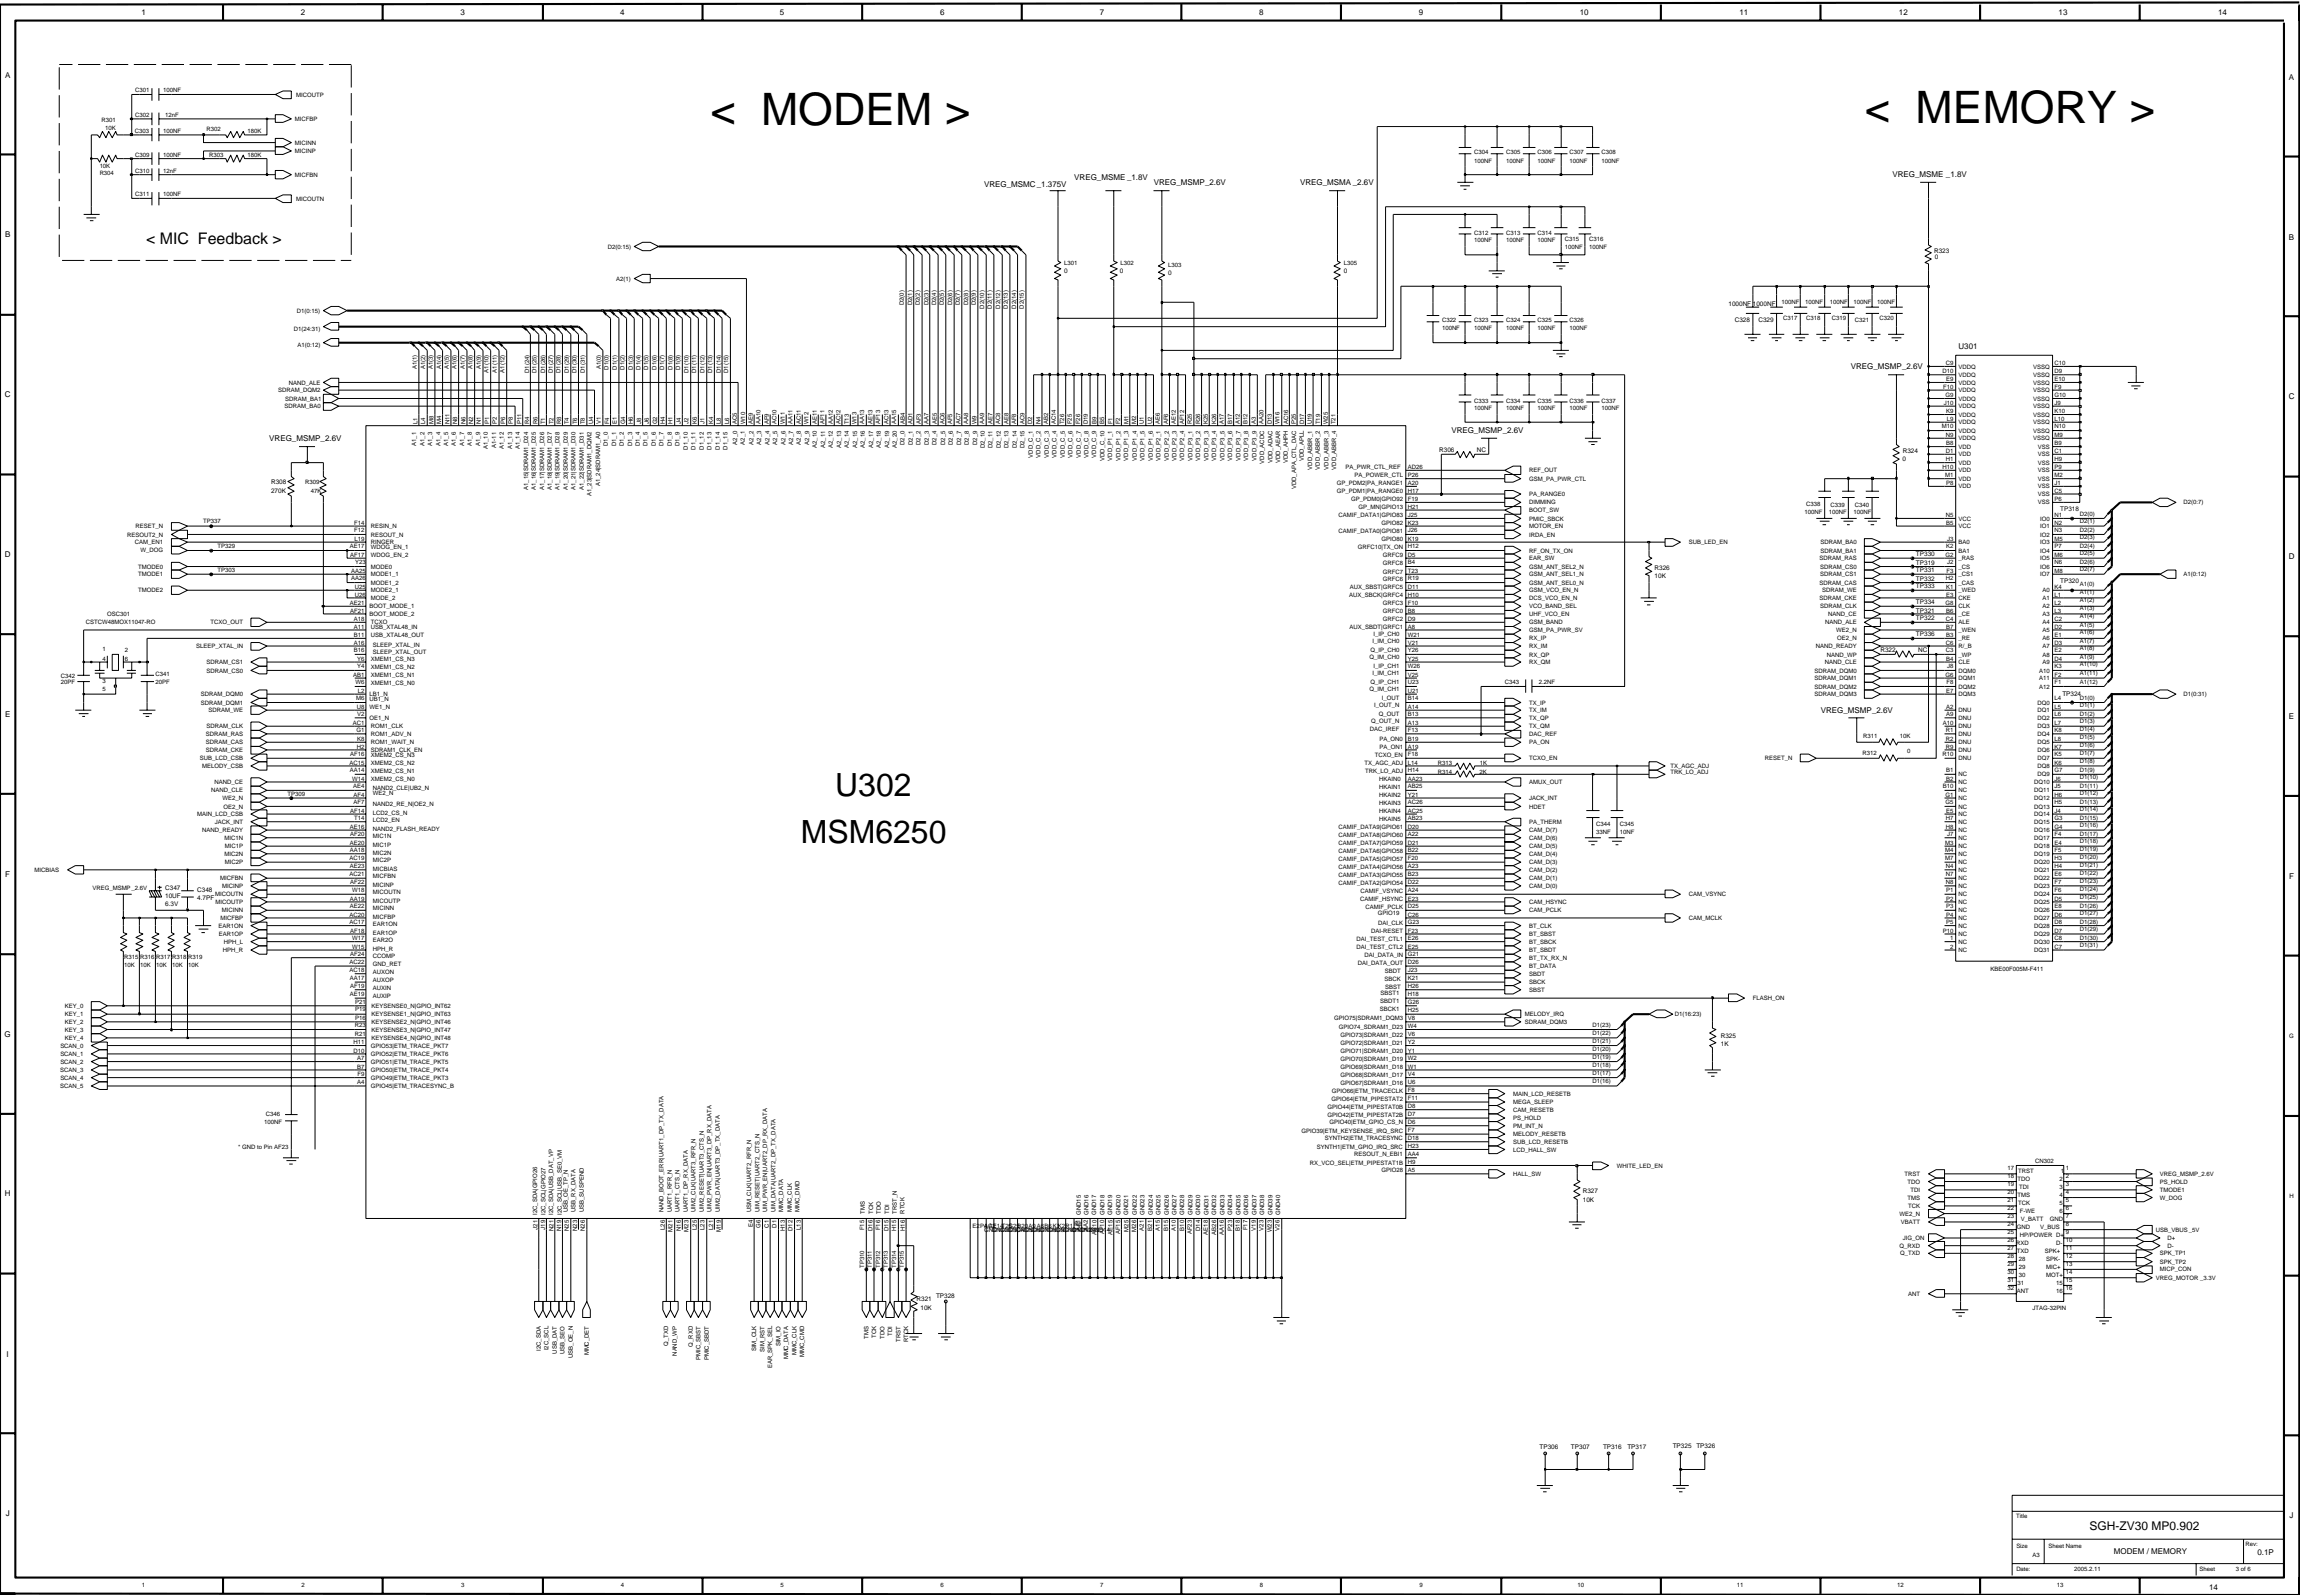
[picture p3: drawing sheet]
<svg xmlns="http://www.w3.org/2000/svg" width="279mm" height="194mm" viewBox="0 0 279 194" stroke-linecap="round" stroke-linejoin="round" font-family="sans-serif">
<defs><g id="words">
<g font-size="5.4">
<text x="86.3" y="15.2">&lt; MODEM &gt;</text>
<text x="226.5" y="14.9">&lt; MEMORY &gt;</text>
</g>
<g font-size="3.9">
<text x="101.5" y="96.7">U302</text>
<text x="97.3" y="102.3">MSM6250</text>
</g>
<text font-size="1.9" x="17.7" y="29.6">&lt; MIC Feedback &gt;</text>
<text font-size="1.5" x="253.8" y="185.7">SGH-ZV30 MP0.902</text>
<g font-size="1">
<text x="17.2" y="1.8">1</text>
<text x="36.6" y="1.8">2</text>
<text x="55.9" y="1.8">3</text>
<text x="75.3" y="1.8">4</text>
<text x="94.7" y="1.8">5</text>
<text x="114.2" y="1.8">6</text>
<text x="133.6" y="1.8">7</text>
<text x="153" y="1.8">8</text>
<text x="172.4" y="1.8">9</text>
<text x="191.9" y="1.8">10</text>
<text x="211.3" y="1.8">11</text>
<text x="230.7" y="1.8">12</text>
<text x="250.1" y="1.8">13</text>
<text x="269.5" y="1.8">14</text>
<text x=".6" y="9.4">A</text>
<text x="278.1" y="9.7">A</text>
<text x="119.6" y="22.7">VREG_MSMC_1.375V</text>
<text x="130.5" y="21.8">VREG_MSME _1.8V</text>
<text x="140.2" y="22.5">VREG_MSMP_2.6V</text>
<text x="157.9" y="22.5">VREG_MSMA _2.6V</text>
<text x="229.9" y="21.6">VREG_MSME _1.8V</text>
<text x=".6" y="28.8">B</text>
<text x="278.1" y="29.1">B</text>
<text x="224.8" y="44.8">VREG_MSMP_2.6V</text>
<text x="237.9" y="42.4">U301</text>
<text x=".6" y="48.2">C</text>
<text x="32.7" y="53.6">VREG_MSMP_2.6V</text>
<text x="176.3" y="52.6">VREG_MSMP_2.6V</text>
<text x="278" y="48.5">C</text>
<text x=".6" y="67.6">D</text>
<text x="278" y="67.9">D</text>
<text x=".6" y="87.1">E</text>
<text x="221.2" y="86.6">VREG_MSMP_2.6V</text>
<text x="278.1" y="87.3">E</text>
<text x=".6" y="106.5">F</text>
<text x="278.1" y="106.7">F</text>
<text x=".6" y="125.9">G</text>
<text x=".6" y="145.2">H</text>
<text x=".8" y="164.7">I</text>
<text x=".7" y="184.1">J</text>
<text x="278.1" y="184.4">J</text>
<text x="256.8" y="188.7">MODEM / MEMORY</text>
<text x="274.2" y="188.9">0.1P</text>
<text x="268.4" y="193.1">14</text>
</g>
<g font-size=".8">
<text x="129.3" y="33.2">0</text>
<text x="136.1" y="33.2">0</text>
<text x="141.9" y="33.4">0</text>
<text x="163.2" y="33.2">0</text>
<text x="234.9" y="30.7">R323</text>
<text x="235" y="31.5">0</text>
<text x="210" y="37.2">1000NF 1000NF</text>
<text x="210.7" y="39.2">C328</text>
<text x="213.6" y="39.2">C329</text>
<text x="32.9" y="59.8">270K</text>
<text x="32.9" y="58.8">R308</text>
<text x="174.8" y="54.9">R306</text>
<text x="179.4" y="54.9">NC</text>
<text x="231.1" y="56">0</text>
<text x="231.1" y="55">R324</text>
<text x="250.3" y="62">TP318</text>
<text x="201" y="69.2">R326</text>
<text x="201" y="70.2">10K</text>
<text x="232.7" y="69.5">TP331</text>
<text x="232.7" y="70.5">TP332</text>
<text x="232.7" y="68.6">TP319</text>
<text x="232.7" y="67.5">TP330</text>
<text x="232.7" y="71.4">TP333</text>
<text x="250.3" y="70.8">TP320</text>
<text x="232.7" y="74.4">TP321</text>
<text x="232.7" y="73.4">TP334</text>
<text x="232.7" y="75.3">TP322</text>
<text x="232.7" y="77.3">TP336</text>
<text x="228.4" y="79.2">R322</text>
<text x="233" y="79.2">NC</text>
<text x="250.5" y="84.6">TP324</text>
<text x="20.1" y="108.1">C347</text>
<text x="20.1" y="109">10UF</text>
<text x="20.1" y="110">6.3V</text>
<text x="24" y="108.3">C348</text>
<text x="24" y="109.3">4.7PF</text>
<text x="209" y="127">1K</text>
<text x="209" y="126">R325</text>
<text x="192.3" y="145.9">10K</text>
<text x="192.3" y="144.9">R327</text>
<text x="111.3" y="158">R321</text>
<text x="111.8" y="159">10K</text>
<text x="113.7" y="157.6">TP328</text>
<text x="187" y="175.9">TP306</text>
<text x="190.8" y="175.9">TP307</text>
<text x="194.7" y="175.9">TP316</text>
<text x="197.7" y="175.9">TP317</text>
<text x="203.2" y="175.8">TP325</text>
<text x="206.1" y="175.8">TP326</text>
</g>
<g font-size=".7">
<text x="16.4" y="11.2">C301</text>
<text x="19.8" y="11.2">100NF</text>
<text x="36" y="11.8">MICOUTP</text>
<text x="12.3" y="14.8">R301</text>
<text x="12.8" y="15.8">10K</text>
<text x="16.4" y="16.1">C303</text>
<text x="16.4" y="14.2">C302</text>
<text x="19.8" y="16.1">100NF</text>
<text x="20.1" y="14.2">12nF</text>
<text x="25.1" y="15.9">R302</text>
<text x="30.1" y="16.1">180K</text>
<text x="35.8" y="17.6">MICINN</text>
<text x="35.8" y="14.7">MICFBP</text>
<text x="12.1" y="21.3">R304</text>
<text x="12.1" y="20.4">10K</text>
<text x="16.4" y="23.8">C311</text>
<text x="16.4" y="19">C309</text>
<text x="16.4" y="21">C310</text>
<text x="19.8" y="23.8">100NF</text>
<text x="19.8" y="19">100NF</text>
<text x="19.8" y="21">12nF</text>
<text x="25.4" y="19">R303</text>
<text x="30.1" y="19">180K</text>
<text x="35.8" y="21.5">MICFBN</text>
<text x="35.8" y="18.6">MICINP</text>
<text x="179.1" y="18.8">C304</text>
<text x="179.1" y="19.8">100NF</text>
<text x="183" y="18.8">C305</text>
<text x="183" y="19.8">100NF</text>
<text x="186.8" y="18.8">C306</text>
<text x="186.8" y="19.8">100NF</text>
<text x="190.7" y="19.8">100NF</text>
<text x="190.7" y="18.8">C307</text>
<text x="194.6" y="19.8">100NF</text>
<text x="194.6" y="18.8">C308</text>
<text x="36" y="24.4">MICOUTN</text>
<text x="179.1" y="29.4">100NF</text>
<text x="179.1" y="28.5">C312</text>
<text x="183" y="29.4">100NF</text>
<text x="183" y="28.5">C313</text>
<text x="186.8" y="28.5">C314</text>
<text x="186.8" y="29.4">100NF</text>
<text x="190.1" y="29.3">C315</text>
<text x="193" y="29.3">C316</text>
<text x="73.8" y="30.2">D2(0:15)</text>
<text x="74.8" y="34.1">A2(1)</text>
<text x="129.3" y="32.1">L301</text>
<text x="136.1" y="32.1">L302</text>
<text x="141.9" y="32.4">L303</text>
<text x="163.2" y="32.1">L305</text>
<text x="190.1" y="30.2">100NF</text>
<text x="193" y="30.2">100NF</text>
<text x="35.7" y="40.2">D1(24:31)</text>
<text x="36.1" y="38">D1(0:15)</text>
<text x="109.8" y="37.1" transform="rotate(-90 109.8 37.1)">D2(0)</text>
<text x="110.8" y="37.1" transform="rotate(-90 110.8 37.1)">D2(1)</text>
<text x="111.8" y="37.1" transform="rotate(-90 111.8 37.1)">D2(2)</text>
<text x="112.8" y="37.1" transform="rotate(-90 112.8 37.1)">D2(3)</text>
<text x="113.7" y="37.1" transform="rotate(-90 113.7 37.1)">D2(4)</text>
<text x="114.6" y="37.1" transform="rotate(-90 114.6 37.1)">D2(5)</text>
<text x="115.7" y="37.1" transform="rotate(-90 115.7 37.1)">D2(6)</text>
<text x="116.6" y="37.1" transform="rotate(-90 116.6 37.1)">D2(7)</text>
<text x="117.6" y="37.1" transform="rotate(-90 117.6 37.1)">D2(8)</text>
<text x="118.5" y="37.1" transform="rotate(-90 118.5 37.1)">D2(9)</text>
<text x="119.5" y="37.5" transform="rotate(-90 119.5 37.5)">D2(10)</text>
<text x="120.5" y="37.5" transform="rotate(-90 120.5 37.5)">D2(11)</text>
<text x="121.5" y="37.5" transform="rotate(-90 121.5 37.5)">D2(12)</text>
<text x="122.4" y="37.5" transform="rotate(-90 122.4 37.5)">D2(13)</text>
<text x="123.4" y="37.5" transform="rotate(-90 123.4 37.5)">D2(14)</text>
<text x="124.4" y="37.5" transform="rotate(-90 124.4 37.5)">D2(15)</text>
<text x="175.2" y="40.1">100NF</text>
<text x="175.2" y="39.2">C322</text>
<text x="179.1" y="39.2">C323</text>
<text x="179.1" y="40.1">100NF</text>
<text x="183" y="39.2">C324</text>
<text x="183" y="40.1">100NF</text>
<text x="186.8" y="39.2">C325</text>
<text x="186.8" y="40.1">100NF</text>
<text x="190.7" y="39.2">C326</text>
<text x="190.7" y="40.1">100NF</text>
<text x="216.4" y="37">100NF</text>
<text x="216.6" y="38.9">C317</text>
<text x="219.3" y="37">100NF</text>
<text x="219.4" y="38.9">C318</text>
<text x="222.3" y="37">100NF</text>
<text x="222.5" y="38.9">C319</text>
<text x="225.1" y="37">100NF</text>
<text x="225.3" y="39.1">C321</text>
<text x="228" y="37">100NF</text>
<text x="228.3" y="38.9">C320</text>
<text x="33.8" y="47.6">SDRAM_DQM2</text>
<text x="35.1" y="46.7">NAND_ALE</text>
<text x="36.2" y="42.1">A1(0:12)</text>
<text x="50.6" y="44.8" transform="rotate(-90 50.6 44.8)">A1(1)</text>
<text x="51.6" y="44.8" transform="rotate(-90 51.6 44.8)">A1(2)</text>
<text x="52.6" y="44.8" transform="rotate(-90 52.6 44.8)">A1(3)</text>
<text x="53.6" y="44.8" transform="rotate(-90 53.6 44.8)">A1(4)</text>
<text x="54.5" y="44.8" transform="rotate(-90 54.5 44.8)">A1(5)</text>
<text x="55.5" y="44.8" transform="rotate(-90 55.5 44.8)">A1(6)</text>
<text x="56.5" y="44.8" transform="rotate(-90 56.5 44.8)">A1(7)</text>
<text x="57.4" y="44.8" transform="rotate(-90 57.4 44.8)">A1(8)</text>
<text x="58.4" y="44.8" transform="rotate(-90 58.4 44.8)">A1(9)</text>
<text x="59.4" y="45.2" transform="rotate(-90 59.4 45.2)">A1(10)</text>
<text x="60.4" y="45.2" transform="rotate(-90 60.4 45.2)">A1(11)</text>
<text x="61.3" y="45.2" transform="rotate(-90 61.3 45.2)">A1(12)</text>
<text x="64.3" y="45.3" transform="rotate(-90 64.3 45.3)">D1(24)</text>
<text x="65.2" y="45.3" transform="rotate(-90 65.2 45.3)">D1(25)</text>
<text x="66.2" y="45.3" transform="rotate(-90 66.2 45.3)">D1(26)</text>
<text x="67.1" y="45.3" transform="rotate(-90 67.1 45.3)">D1(27)</text>
<text x="68.1" y="45.3" transform="rotate(-90 68.1 45.3)">D1(28)</text>
<text x="69.1" y="45.3" transform="rotate(-90 69.1 45.3)">D1(29)</text>
<text x="70" y="45.3" transform="rotate(-90 70 45.3)">D1(30)</text>
<text x="71" y="45.3" transform="rotate(-90 71 45.3)">D1(31)</text>
<text x="73" y="44.8" transform="rotate(-90 73 44.8)">A1(0)</text>
<text x="73.9" y="44.9" transform="rotate(-90 73.9 44.9)">D1(0)</text>
<text x="74.9" y="44.9" transform="rotate(-90 74.9 44.9)">D1(1)</text>
<text x="75.9" y="44.9" transform="rotate(-90 75.9 44.9)">D1(2)</text>
<text x="76.9" y="44.9" transform="rotate(-90 76.9 44.9)">D1(3)</text>
<text x="77.8" y="44.9" transform="rotate(-90 77.8 44.9)">D1(4)</text>
<text x="78.7" y="44.9" transform="rotate(-90 78.7 44.9)">D1(5)</text>
<text x="79.8" y="44.9" transform="rotate(-90 79.8 44.9)">D1(6)</text>
<text x="80.7" y="44.9" transform="rotate(-90 80.7 44.9)">D1(7)</text>
<text x="81.7" y="44.9" transform="rotate(-90 81.7 44.9)">D1(8)</text>
<text x="82.6" y="44.9" transform="rotate(-90 82.6 44.9)">D1(9)</text>
<text x="83.7" y="45.3" transform="rotate(-90 83.7 45.3)">D1(10)</text>
<text x="84.6" y="45.3" transform="rotate(-90 84.6 45.3)">D1(11)</text>
<text x="85.6" y="45.3" transform="rotate(-90 85.6 45.3)">D1(12)</text>
<text x="86.5" y="45.3" transform="rotate(-90 86.5 45.3)">D1(13)</text>
<text x="87.5" y="45.3" transform="rotate(-90 87.5 45.3)">D1(14)</text>
<text x="88.5" y="45.3" transform="rotate(-90 88.5 45.3)">D1(15)</text>
<text x="236" y="45.3">D10</text>
<text x="236.1" y="47.2">F10</text>
<text x="236.4" y="44.3">C9</text>
<text x="236.4" y="46.3">E9</text>
<text x="237.9" y="47.6">VDDQ</text>
<text x="237.9" y="44.7">VDDQ</text>
<text x="237.9" y="45.8">VDDQ</text>
<text x="237.9" y="46.7">VDDQ</text>
<text x="247" y="45.8">VSSQ</text>
<text x="247" y="46.7">VSSQ</text>
<text x="247" y="47.6">VSSQ</text>
<text x="247" y="44.7">VSSQ</text>
<text x="249.6" y="45.3">D9</text>
<text x="249.6" y="46.3">E10</text>
<text x="249.6" y="47.2">F9</text>
<text x="249.6" y="44.3">C10</text>
<text x="34.5" y="49.6">SDRAM_BA0</text>
<text x="34.6" y="48.6">SDRAM_BA1</text>
<text x="50.7" y="51.5" transform="rotate(-90 50.7 51.5)">L1</text>
<text x="51.6" y="51.5" transform="rotate(-90 51.6 51.5)">L4</text>
<text x="52.7" y="51.5" transform="rotate(-90 52.7 51.5)">M8</text>
<text x="53.6" y="51.5" transform="rotate(-90 53.6 51.5)">M4</text>
<text x="54.6" y="51.5" transform="rotate(-90 54.6 51.5)">N11</text>
<text x="55.5" y="51.5" transform="rotate(-90 55.5 51.5)">N8</text>
<text x="56.6" y="51.5" transform="rotate(-90 56.6 51.5)">N6</text>
<text x="57.5" y="51.5" transform="rotate(-90 57.5 51.5)">N2</text>
<text x="58.4" y="51.5" transform="rotate(-90 58.4 51.5)">N1</text>
<text x="59.4" y="51.5" transform="rotate(-90 59.4 51.5)">P1</text>
<text x="60.4" y="51.5" transform="rotate(-90 60.4 51.5)">P2</text>
<text x="61.4" y="51.5" transform="rotate(-90 61.4 51.5)">P6</text>
<text x="62.3" y="51.5" transform="rotate(-90 62.3 51.5)">P8</text>
<text x="63.3" y="51.5" transform="rotate(-90 63.3 51.5)">P11</text>
<text x="64.3" y="51.5" transform="rotate(-90 64.3 51.5)">R4</text>
<text x="65.3" y="51.5" transform="rotate(-90 65.3 51.5)">R6</text>
<text x="66.2" y="51.5" transform="rotate(-90 66.2 51.5)">T1</text>
<text x="67.2" y="51.5" transform="rotate(-90 67.2 51.5)">T2</text>
<text x="68.2" y="51.5" transform="rotate(-90 68.2 51.5)">R8</text>
<text x="69.1" y="51.5" transform="rotate(-90 69.1 51.5)">T4</text>
<text x="70.1" y="51.5" transform="rotate(-90 70.1 51.5)">T6</text>
<text x="71" y="51.5" transform="rotate(-90 71 51.5)">T8</text>
<text x="72.1" y="51.5" transform="rotate(-90 72.1 51.5)">U4</text>
<text x="73" y="51.5" transform="rotate(-90 73 51.5)">V1</text>
<text x="74" y="51.5" transform="rotate(-90 74 51.5)">F4</text>
<text x="74.9" y="51.5" transform="rotate(-90 74.9 51.5)">E1</text>
<text x="75.9" y="51.5" transform="rotate(-90 75.9 51.5)">G4</text>
<text x="76.9" y="51.5" transform="rotate(-90 76.9 51.5)">H6</text>
<text x="77.9" y="51.5" transform="rotate(-90 77.9 51.5)">J8</text>
<text x="78.8" y="51.5" transform="rotate(-90 78.8 51.5)">J6</text>
<text x="79.8" y="51.5" transform="rotate(-90 79.8 51.5)">G2</text>
<text x="80.8" y="51.5" transform="rotate(-90 80.8 51.5)">H4</text>
<text x="81.7" y="51.5" transform="rotate(-90 81.7 51.5)">H1</text>
<text x="82.7" y="51.5" transform="rotate(-90 82.7 51.5)">J4</text>
<text x="83.7" y="51.5" transform="rotate(-90 83.7 51.5)">J2</text>
<text x="84.7" y="51.5" transform="rotate(-90 84.7 51.5)">K6</text>
<text x="85.6" y="51.5" transform="rotate(-90 85.6 51.5)">J1</text>
<text x="86.6" y="51.5" transform="rotate(-90 86.6 51.5)">K4</text>
<text x="87.5" y="51.5" transform="rotate(-90 87.5 51.5)">L8</text>
<text x="88.6" y="51.5" transform="rotate(-90 88.6 51.5)">L6</text>
<text x="89.5" y="51.5" transform="rotate(-90 89.5 51.5)">AC5</text>
<text x="89.6" y="54" transform="rotate(-90 89.6 54)">A2_0</text>
<text x="90.5" y="54" transform="rotate(-90 90.5 54)">A2_1</text>
<text x="90.5" y="51.5" transform="rotate(-90 90.5 51.5)">W10</text>
<text x="91.4" y="51.5" transform="rotate(-90 91.4 51.5)">AE9</text>
<text x="91.5" y="54" transform="rotate(-90 91.5 54)">A2_2</text>
<text x="92.4" y="51.5" transform="rotate(-90 92.4 51.5)">AA10</text>
<text x="92.4" y="54" transform="rotate(-90 92.4 54)">A2_3</text>
<text x="93.4" y="51.5" transform="rotate(-90 93.4 51.5)">AF9</text>
<text x="93.5" y="54" transform="rotate(-90 93.5 54)">A2_4</text>
<text x="94.3" y="51.5" transform="rotate(-90 94.3 51.5)">AC10</text>
<text x="94.4" y="54" transform="rotate(-90 94.4 54)">A2_5</text>
<text x="95.3" y="51.5" transform="rotate(-90 95.3 51.5)">W11</text>
<text x="95.4" y="54" transform="rotate(-90 95.4 54)">A2_6</text>
<text x="96.3" y="51.5" transform="rotate(-90 96.3 51.5)">AA11</text>
<text x="96.3" y="54" transform="rotate(-90 96.3 54)">A2_7</text>
<text x="97.3" y="54" transform="rotate(-90 97.3 54)">A2_8</text>
<text x="97.3" y="51.5" transform="rotate(-90 97.3 51.5)">AC11</text>
<text x="98.2" y="51.5" transform="rotate(-90 98.2 51.5)">W12</text>
<text x="98.3" y="54" transform="rotate(-90 98.3 54)">A2_9</text>
<text x="99.2" y="51.5" transform="rotate(-90 99.2 51.5)">AE11</text>
<text x="100.2" y="51.5" transform="rotate(-90 100.2 51.5)">AF11</text>
<text x="101.2" y="51.5" transform="rotate(-90 101.2 51.5)">AA12</text>
<text x="102.1" y="51.5" transform="rotate(-90 102.1 51.5)">AC12</text>
<text x="103.1" y="51.5" transform="rotate(-90 103.1 51.5)">T13</text>
<text x="104.1" y="51.5" transform="rotate(-90 104.1 51.5)">W13</text>
<text x="105" y="51.5" transform="rotate(-90 105 51.5)">AA13</text>
<text x="106" y="51.5" transform="rotate(-90 106 51.5)">AE13</text>
<text x="106.9" y="51.5" transform="rotate(-90 106.9 51.5)">AF13</text>
<text x="108" y="51.5" transform="rotate(-90 108 51.5)">AC13</text>
<text x="108.9" y="51.5" transform="rotate(-90 108.9 51.5)">AA15</text>
<text x="109.9" y="51.5" transform="rotate(-90 109.9 51.5)">AB4</text>
<text x="110.8" y="51.5" transform="rotate(-90 110.8 51.5)">AD1</text>
<text x="111.8" y="51.5" transform="rotate(-90 111.8 51.5)">AF3</text>
<text x="112.8" y="51.5" transform="rotate(-90 112.8 51.5)">AA7</text>
<text x="113.8" y="51.5" transform="rotate(-90 113.8 51.5)">AE5</text>
<text x="114.7" y="51.5" transform="rotate(-90 114.7 51.5)">AC6</text>
<text x="115.7" y="51.5" transform="rotate(-90 115.7 51.5)">AF5</text>
<text x="116.7" y="51.5" transform="rotate(-90 116.7 51.5)">AC7</text>
<text x="117.6" y="51.5" transform="rotate(-90 117.6 51.5)">AA8</text>
<text x="118.6" y="51.5" transform="rotate(-90 118.6 51.5)">W9</text>
<text x="119.5" y="51.5" transform="rotate(-90 119.5 51.5)">AA9</text>
<text x="120.6" y="51.5" transform="rotate(-90 120.6 51.5)">AE7</text>
<text x="121.5" y="51.5" transform="rotate(-90 121.5 51.5)">AC8</text>
<text x="122.5" y="51.5" transform="rotate(-90 122.5 51.5)">AE8</text>
<text x="123.4" y="51.5" transform="rotate(-90 123.4 51.5)">AF8</text>
<text x="124.5" y="51.5" transform="rotate(-90 124.5 51.5)">AC9</text>
<text x="125.4" y="51.5" transform="rotate(-90 125.4 51.5)">D2</text>
<text x="126.4" y="51.5" transform="rotate(-90 126.4 51.5)">N4</text>
<text x="127.3" y="51.5" transform="rotate(-90 127.3 51.5)">AB2</text>
<text x="128.3" y="51.5" transform="rotate(-90 128.3 51.5)">AC14</text>
<text x="129.3" y="51.5" transform="rotate(-90 129.3 51.5)">T26</text>
<text x="130.2" y="51.5" transform="rotate(-90 130.2 51.5)">F25</text>
<text x="131.2" y="51.5" transform="rotate(-90 131.2 51.5)">F26</text>
<text x="132.2" y="51.5" transform="rotate(-90 132.2 51.5)">D19</text>
<text x="133.2" y="51.5" transform="rotate(-90 133.2 51.5)">B9</text>
<text x="134.1" y="51.5" transform="rotate(-90 134.1 51.5)">B5</text>
<text x="135.1" y="51.5" transform="rotate(-90 135.1 51.5)">F1</text>
<text x="136.1" y="51.5" transform="rotate(-90 136.1 51.5)">F2</text>
<text x="137.1" y="51.5" transform="rotate(-90 137.1 51.5)">M1</text>
<text x="138" y="51.5" transform="rotate(-90 138 51.5)">M2</text>
<text x="138.9" y="51.5" transform="rotate(-90 138.9 51.5)">U1</text>
<text x="140" y="51.5" transform="rotate(-90 140 51.5)">U2</text>
<text x="140.9" y="51.5" transform="rotate(-90 140.9 51.5)">AE6</text>
<text x="141.9" y="51.5" transform="rotate(-90 141.9 51.5)">AF6</text>
<text x="142.8" y="51.5" transform="rotate(-90 142.8 51.5)">AE12</text>
<text x="143.8" y="51.5" transform="rotate(-90 143.8 51.5)">AF12</text>
<text x="144.8" y="51.5" transform="rotate(-90 144.8 51.5)">R25</text>
<text x="145.8" y="51.5" transform="rotate(-90 145.8 51.5)">R26</text>
<text x="146.7" y="51.5" transform="rotate(-90 146.7 51.5)">K25</text>
<text x="147.7" y="51.5" transform="rotate(-90 147.7 51.5)">K26</text>
<text x="148.7" y="51.5" transform="rotate(-90 148.7 51.5)">A17</text>
<text x="149.7" y="51.5" transform="rotate(-90 149.7 51.5)">B17</text>
<text x="150.6" y="51.5" transform="rotate(-90 150.6 51.5)">A12</text>
<text x="151.6" y="51.5" transform="rotate(-90 151.6 51.5)">B12</text>
<text x="152.6" y="51.5" transform="rotate(-90 152.6 51.5)">A3</text>
<text x="153.5" y="51.5" transform="rotate(-90 153.5 51.5)">AA20</text>
<text x="154.5" y="51.5" transform="rotate(-90 154.5 51.5)">D13</text>
<text x="155.4" y="51.5" transform="rotate(-90 155.4 51.5)">W16</text>
<text x="156.5" y="51.5" transform="rotate(-90 156.5 51.5)">AC16</text>
<text x="157.4" y="51.5" transform="rotate(-90 157.4 51.5)">P25</text>
<text x="158.4" y="51.5" transform="rotate(-90 158.4 51.5)">D17</text>
<text x="159.3" y="51.5" transform="rotate(-90 159.3 51.5)">U19</text>
<text x="160.4" y="51.5" transform="rotate(-90 160.4 51.5)">T19</text>
<text x="161.3" y="51.5" transform="rotate(-90 161.3 51.5)">W25</text>
<text x="162.2" y="51.5" transform="rotate(-90 162.2 51.5)">T21</text>
<text x="179.1" y="48.9">C333</text>
<text x="179.1" y="49.8">100NF</text>
<text x="183" y="49.8">100NF</text>
<text x="183" y="48.9">C334</text>
<text x="186.8" y="49.8">100NF</text>
<text x="186.8" y="48.9">C335</text>
<text x="190.7" y="48.9">C336</text>
<text x="190.7" y="49.8">100NF</text>
<text x="194.6" y="48.9">C337</text>
<text x="194.6" y="49.8">100NF</text>
<text x="235.9" y="52">M10</text>
<text x="236.1" y="49.1">J10</text>
<text x="236.3" y="48.2">G9</text>
<text x="236.4" y="53">N9</text>
<text x="236.4" y="50.2">K9</text>
<text x="236.4" y="54">B8</text>
<text x="236.5" y="51.1">L9</text>
<text x="237.9" y="48.6">VDDQ</text>
<text x="237.9" y="49.6">VDDQ</text>
<text x="237.9" y="50.6">VDDQ</text>
<text x="237.9" y="51.5">VDDQ</text>
<text x="237.9" y="52.5">VDDQ</text>
<text x="237.9" y="53.5">VDDQ</text>
<text x="247" y="48.6">VSSQ</text>
<text x="247" y="49.6">VSSQ</text>
<text x="247" y="50.6">VSSQ</text>
<text x="247" y="51.5">VSSQ</text>
<text x="247" y="52.5">VSSQ</text>
<text x="247" y="53.5">VSSQ</text>
<text x="249.6" y="52">N10</text>
<text x="249.6" y="53">M9</text>
<text x="249.6" y="48.2">G10</text>
<text x="249.6" y="49.1">J9</text>
<text x="249.6" y="50.2">K10</text>
<text x="249.6" y="51.1">L10</text>
<text x="249.6" y="54">B9</text>
<text x="37.1" y="58.8">R309</text>
<text x="37.8" y="59.8">47K</text>
<text x="50.5" y="54.2" transform="rotate(-90 50.5 54.2)">A1_1</text>
<text x="51.6" y="54.2" transform="rotate(-90 51.6 54.2)">A1_2</text>
<text x="52.5" y="54.2" transform="rotate(-90 52.5 54.2)">A1_3</text>
<text x="53.5" y="54.2" transform="rotate(-90 53.5 54.2)">A1_4</text>
<text x="54.4" y="54.2" transform="rotate(-90 54.4 54.2)">A1_5</text>
<text x="55.4" y="54.2" transform="rotate(-90 55.4 54.2)">A1_6</text>
<text x="56.4" y="54.2" transform="rotate(-90 56.4 54.2)">A1_7</text>
<text x="57.3" y="54.2" transform="rotate(-90 57.3 54.2)">A1_8</text>
<text x="58.3" y="54.2" transform="rotate(-90 58.3 54.2)">A1_9</text>
<text x="59.3" y="54.6" transform="rotate(-90 59.3 54.6)">A1_10</text>
<text x="60.3" y="54.4" transform="rotate(-90 60.3 54.4)">A1-11</text>
<text x="61.2" y="54.6" transform="rotate(-90 61.2 54.6)">A1_12</text>
<text x="62.2" y="54.6" transform="rotate(-90 62.2 54.6)">A1_13</text>
<text x="63.2" y="54.6" transform="rotate(-90 63.2 54.6)">A1_14</text>
<text x="64.2" y="59.5" transform="rotate(-90 64.2 59.5)">A1_15|SDRAM1_D24</text>
<text x="65.1" y="59.5" transform="rotate(-90 65.1 59.5)">A1_16|SDRAM1_D25</text>
<text x="66.1" y="59.5" transform="rotate(-90 66.1 59.5)">A1_17|SDRAM1_D26</text>
<text x="67" y="59.5" transform="rotate(-90 67 59.5)">A1_18|SDRAM1_D27</text>
<text x="68" y="59.5" transform="rotate(-90 68 59.5)">A1_19|SDRAM1_D28</text>
<text x="69" y="59.5" transform="rotate(-90 69 59.5)">A1_20|SDRAM1_D29</text>
<text x="69.9" y="59.5" transform="rotate(-90 69.9 59.5)">A1_21|SDRAM1_D30</text>
<text x="70.9" y="59.5" transform="rotate(-90 70.9 59.5)">A1_22|SDRAM1_D31</text>
<text x="72.9" y="59.1" transform="rotate(-90 72.9 59.1)">A1_24|SDRAM1_A0</text>
<text x="73.8" y="54.2" transform="rotate(-90 73.8 54.2)">D1_0</text>
<text x="74.8" y="54.2" transform="rotate(-90 74.8 54.2)">D1_1</text>
<text x="75.8" y="54.2" transform="rotate(-90 75.8 54.2)">D1_2</text>
<text x="76.8" y="54.2" transform="rotate(-90 76.8 54.2)">D1_3</text>
<text x="77.7" y="54.2" transform="rotate(-90 77.7 54.2)">D1_4</text>
<text x="78.6" y="54.2" transform="rotate(-90 78.6 54.2)">D1_5</text>
<text x="79.7" y="54.2" transform="rotate(-90 79.7 54.2)">D1_6</text>
<text x="80.6" y="54.2" transform="rotate(-90 80.6 54.2)">D1_7</text>
<text x="81.6" y="54.2" transform="rotate(-90 81.6 54.2)">D1_8</text>
<text x="82.5" y="54.2" transform="rotate(-90 82.5 54.2)">D1_9</text>
<text x="83.6" y="54.6" transform="rotate(-90 83.6 54.6)">D1_10</text>
<text x="84.5" y="54.6" transform="rotate(-90 84.5 54.6)">D1_11</text>
<text x="85.5" y="54.6" transform="rotate(-90 85.5 54.6)">D1_12</text>
<text x="86.4" y="54.6" transform="rotate(-90 86.4 54.6)">D1_13</text>
<text x="87.5" y="54.6" transform="rotate(-90 87.5 54.6)">D1_14</text>
<text x="88.4" y="54.6" transform="rotate(-90 88.4 54.6)">D1_15</text>
<text x="99.2" y="54.4" transform="rotate(-90 99.2 54.4)">A2_10</text>
<text x="100.2" y="54.4" transform="rotate(-90 100.2 54.4)">A2_11</text>
<text x="101.2" y="54.4" transform="rotate(-90 101.2 54.4)">A2_12</text>
<text x="102.2" y="54.4" transform="rotate(-90 102.2 54.4)">A2_13</text>
<text x="103.1" y="54.4" transform="rotate(-90 103.1 54.4)">A2_14</text>
<text x="104.1" y="54.4" transform="rotate(-90 104.1 54.4)">A2_15</text>
<text x="105.1" y="54.4" transform="rotate(-90 105.1 54.4)">A2_16</text>
<text x="106.1" y="54.4" transform="rotate(-90 106.1 54.4)">A2_17</text>
<text x="107" y="54.4" transform="rotate(-90 107 54.4)">A2_18</text>
<text x="108" y="54.4" transform="rotate(-90 108 54.4)">A2_19</text>
<text x="109" y="54.4" transform="rotate(-90 109 54.4)">A2_20</text>
<text x="109.9" y="54" transform="rotate(-90 109.9 54)">D2_0</text>
<text x="110.9" y="54" transform="rotate(-90 110.9 54)">D2_1</text>
<text x="111.8" y="54" transform="rotate(-90 111.8 54)">D2_2</text>
<text x="112.9" y="54" transform="rotate(-90 112.9 54)">D2_3</text>
<text x="113.8" y="54" transform="rotate(-90 113.8 54)">D2_4</text>
<text x="114.8" y="54" transform="rotate(-90 114.8 54)">D2_5</text>
<text x="115.7" y="54" transform="rotate(-90 115.7 54)">D2_6</text>
<text x="116.7" y="54" transform="rotate(-90 116.7 54)">D2_7</text>
<text x="117.7" y="54" transform="rotate(-90 117.7 54)">D2_8</text>
<text x="118.7" y="54" transform="rotate(-90 118.7 54)">D2_9</text>
<text x="119.6" y="54.4" transform="rotate(-90 119.6 54.4)">D2_10</text>
<text x="120.6" y="54.4" transform="rotate(-90 120.6 54.4)">D2_11</text>
<text x="121.6" y="54.4" transform="rotate(-90 121.6 54.4)">D2_12</text>
<text x="122.5" y="54.4" transform="rotate(-90 122.5 54.4)">D2_13</text>
<text x="123.5" y="54.4" transform="rotate(-90 123.5 54.4)">D2_14</text>
<text x="124.5" y="54.4" transform="rotate(-90 124.5 54.4)">D2_15</text>
<text x="125.5" y="55.6" transform="rotate(-90 125.5 55.6)">VDD_C_1</text>
<text x="126.4" y="55.6" transform="rotate(-90 126.4 55.6)">VDD_C_2</text>
<text x="127.4" y="55.6" transform="rotate(-90 127.4 55.6)">VDD_C_3</text>
<text x="128.3" y="55.6" transform="rotate(-90 128.3 55.6)">VDD_C_4</text>
<text x="129.4" y="55.6" transform="rotate(-90 129.4 55.6)">VDD_C_5</text>
<text x="130.3" y="55.6" transform="rotate(-90 130.3 55.6)">VDD_C_6</text>
<text x="131.3" y="55.6" transform="rotate(-90 131.3 55.6)">VDD_C_7</text>
<text x="132.2" y="55.6" transform="rotate(-90 132.2 55.6)">VDD_C_8</text>
<text x="133.2" y="55.6" transform="rotate(-90 133.2 55.6)">VDD_C_9</text>
<text x="134.2" y="56" transform="rotate(-90 134.2 56)">VDD_C_10</text>
<text x="135.1" y="55.9" transform="rotate(-90 135.1 55.9)">VDD_P1_1</text>
<text x="136.1" y="55.9" transform="rotate(-90 136.1 55.9)">VDD_P1_2</text>
<text x="137.1" y="55.9" transform="rotate(-90 137.1 55.9)">VDD_P1_3</text>
<text x="138.1" y="55.9" transform="rotate(-90 138.1 55.9)">VDD_P1_4</text>
<text x="139" y="55.9" transform="rotate(-90 139 55.9)">VDD_P1_5</text>
<text x="140" y="55.9" transform="rotate(-90 140 55.9)">VDD_P1_6</text>
<text x="141" y="55.9" transform="rotate(-90 141 55.9)">VDD_P2_1</text>
<text x="142" y="55.9" transform="rotate(-90 142 55.9)">VDD_P2_2</text>
<text x="142.9" y="55.9" transform="rotate(-90 142.9 55.9)">VDD_P2_3</text>
<text x="143.8" y="55.9" transform="rotate(-90 143.8 55.9)">VDD_P2_4</text>
<text x="144.9" y="55.9" transform="rotate(-90 144.9 55.9)">VDD_P3_1</text>
<text x="145.8" y="55.9" transform="rotate(-90 145.8 55.9)">VDD_P3_2</text>
<text x="146.8" y="55.9" transform="rotate(-90 146.8 55.9)">VDD_P3_3</text>
<text x="147.7" y="55.9" transform="rotate(-90 147.7 55.9)">VDD_P3_4</text>
<text x="148.8" y="55.9" transform="rotate(-90 148.8 55.9)">VDD_P3_5</text>
<text x="149.7" y="55.9" transform="rotate(-90 149.7 55.9)">VDD_P3_6</text>
<text x="150.7" y="55.9" transform="rotate(-90 150.7 55.9)">VDD_P3_7</text>
<text x="151.6" y="55.9" transform="rotate(-90 151.6 55.9)">VDD_P3_8</text>
<text x="152.6" y="55.9" transform="rotate(-90 152.6 55.9)">VDD_P3_9</text>
<text x="153.6" y="56.3" transform="rotate(-90 153.6 56.3)">VDD_ACDC</text>
<text x="154.6" y="56.2" transform="rotate(-90 154.6 56.2)">VDD_ADAC</text>
<text x="155.5" y="56.2" transform="rotate(-90 155.5 56.2)">VDD_AEAR</text>
<text x="156.5" y="56.2" transform="rotate(-90 156.5 56.2)">VDD_AHPH</text>
<text x="157.5" y="59.4" transform="rotate(-90 157.5 59.4)">VDD_APA_CTL_DAC</text>
<text x="158.4" y="56" transform="rotate(-90 158.4 56)">VDD_APLL</text>
<text x="159.4" y="57" transform="rotate(-90 159.4 57)">VDD_ABBR_1</text>
<text x="160.4" y="57" transform="rotate(-90 160.4 57)">VDD_ABBR_2</text>
<text x="161.4" y="57" transform="rotate(-90 161.4 57)">VDD_ABBR_3</text>
<text x="162.3" y="57" transform="rotate(-90 162.3 57)">VDD_ABBR_4</text>
<text x="162.4" y="59.9">GP_PDM1|PA_RANGE0</text>
<text x="162.4" y="58.9">GP_PDM2|PA_RANGE1</text>
<text x="163.5" y="56.9">PA_PWR_CTL_REF</text>
<text x="164.5" y="58">PA_POWER_CTL</text>
<text x="171" y="59.8">H17</text>
<text x="171" y="58.9">A20</text>
<text x="171" y="57.9">P26</text>
<text x="171" y="56.9">AD26</text>
<text x="185.8" y="58.4">GSM_PA_PWR_CTL</text>
<text x="185.8" y="57.4">REF_OUT</text>
<text x="236" y="56.9">H10</text>
<text x="236.3" y="57.9">M1</text>
<text x="236.4" y="55.9">H1</text>
<text x="236.4" y="55">D1</text>
<text x="236.4" y="58.9">P8</text>
<text x="237.9" y="55.4">VDD</text>
<text x="237.9" y="56.4">VDD</text>
<text x="237.9" y="57.4">VDD</text>
<text x="237.9" y="58.4">VDD</text>
<text x="237.9" y="59.3">VDD</text>
<text x="237.9" y="54.5">VDD</text>
<text x="247.5" y="56.4">VSS</text>
<text x="247.5" y="57.4">VSS</text>
<text x="247.5" y="58.4">VSS</text>
<text x="247.5" y="59.3">VSS</text>
<text x="247.5" y="54.5">VSS</text>
<text x="247.5" y="55.4">VSS</text>
<text x="249.6" y="55">C1</text>
<text x="249.6" y="55.9">H9</text>
<text x="249.6" y="56.9">P9</text>
<text x="249.6" y="57.9">M2</text>
<text x="249.6" y="58.9">J1</text>
<text x="249.6" y="59.8">C5</text>
<text x="15.4" y="65.2">RESOUT2_N</text>
<text x="16.5" y="64.1">RESET_N</text>
<text x="24.7" y="63.5">TP337</text>
<text x="43" y="64.6">F12</text>
<text x="43" y="63.7">F14</text>
<text x="43.1" y="65.7">L19</text>
<text x="45" y="65.2">RESOUT_N</text>
<text x="45" y="64.1">RESIN_N</text>
<text x="71.9" y="60.3" transform="rotate(-90 71.9 60.3)">A1_23|SDRAM1_DQM2</text>
<text x="162.6" y="64.7">CAMIF_DATA0|GPIO81</text>
<text x="162.6" y="62.8">CAMIF_DATA1|GPIO83</text>
<text x="164.1" y="60.8">GP_PDM0|GPIO92</text>
<text x="165" y="61.9">GP_MN|GPIO13</text>
<text x="167.8" y="65.7">GPIO80</text>
<text x="167.8" y="63.8">GPIO82</text>
<text x="171" y="65.7">K19</text>
<text x="171" y="63.7">K23</text>
<text x="171" y="61.8">H21</text>
<text x="171" y="60.8">F19</text>
<text x="171" y="64.6">J26</text>
<text x="171" y="62.8">J25</text>
<text x="185.8" y="60.2">PA_RANGE0</text>
<text x="185.8" y="63.2">PMIC_SBCK</text>
<text x="185.8" y="65.2">IRDA_EN</text>
<text x="185.8" y="61.3">DIMMING</text>
<text x="185.8" y="62.2">BOOT_SW</text>
<text x="185.8" y="64.1">MOTOR_EN</text>
<text x="219.2" y="62.4">100NF</text>
<text x="219.4" y="61.4">C338</text>
<text x="222.2" y="62.4">100NF</text>
<text x="222.4" y="61.5">C339</text>
<text x="225.1" y="62.4">100NF</text>
<text x="225.3" y="61.5">C340</text>
<text x="236.4" y="62.8">N5</text>
<text x="236.4" y="63.7">B5</text>
<text x="236.6" y="65.7">J3</text>
<text x="237.9" y="63.2">VCC</text>
<text x="237.9" y="64.1">VCC</text>
<text x="247.5" y="60.2">VSS</text>
<text x="247.5" y="61.3">VSS</text>
<text x="247.8" y="63.2">IO0</text>
<text x="247.8" y="64.1">IO1</text>
<text x="247.8" y="65.2">IO2</text>
<text x="249.6" y="60.8">P6</text>
<text x="249.6" y="65.7">M5</text>
<text x="249.6" y="62.8">N1</text>
<text x="249.6" y="63.7">N2</text>
<text x="249.6" y="64.6">N3</text>
<text x="252.6" y="65.5">D2(3)</text>
<text x="252.6" y="64.6">D2(2)</text>
<text x="252.6" y="62.6">D2(0)</text>
<text x="252.6" y="63.5">D2(1)</text>
<text x="265.3" y="61.3">D2(0:7)</text>
<text x="16.4" y="66.1">CAM_EN1</text>
<text x="16.8" y="71.9">TMODE2</text>
<text x="16.8" y="70">TMODE1</text>
<text x="16.8" y="69">TMODE0</text>
<text x="17.1" y="67">W_DOG</text>
<text x="26.4" y="66.6">TP329</text>
<text x="26.4" y="69.5">TP303</text>
<text x="42.5" y="66.6">AE17</text>
<text x="42.5" y="67.6">AF17</text>
<text x="42.7" y="69.6">AA25</text>
<text x="42.7" y="70.5">AA26</text>
<text x="43.1" y="71.5">U25</text>
<text x="43.2" y="68.5">Y23</text>
<text x="45" y="66.7">WDOG_EN_1</text>
<text x="45" y="67.7">WDOG_EN_2</text>
<text x="45" y="66.1">RINGER</text>
<text x="45" y="69">MODE0</text>
<text x="45" y="70">MODE1_1</text>
<text x="45" y="71">MODE1_2</text>
<text x="45" y="71.9">MODE2_1</text>
<text x="164" y="71.5">AUX_SBST|GRFC5</text>
<text x="164.9" y="66.7">GRFC10|TX_ON</text>
<text x="168" y="70.6">GRFC6</text>
<text x="168" y="69.6">GRFC7</text>
<text x="168" y="68.6">GRFC8</text>
<text x="168" y="67.7">GRFC9</text>
<text x="171" y="70.5">R19</text>
<text x="171" y="69.6">T23</text>
<text x="171" y="68.5">B4</text>
<text x="171" y="67.6">D5</text>
<text x="171" y="66.6">H12</text>
<text x="171" y="71.5">D11</text>
<text x="185.8" y="68">EAR_SW</text>
<text x="185.8" y="67.1">RF_ON_TX_ON</text>
<text x="185.8" y="71.9">GSM_VCO_EN_N</text>
<text x="185.8" y="71">GSM_ANT_SEL0_N</text>
<text x="185.8" y="70">GSM_ANT_SEL1_N</text>
<text x="185.8" y="69">GSM_ANT_SEL2_N</text>
<text x="205.1" y="66.1">SUB_LED_EN</text>
<text x="221" y="71">SDRAM_CAS</text>
<text x="221" y="68">SDRAM_RAS</text>
<text x="221.1" y="70">SDRAM_CS1</text>
<text x="221.1" y="69">SDRAM_CS0</text>
<text x="221.1" y="66.1">SDRAM_BA0</text>
<text x="221.1" y="67.1">SDRAM_BA1</text>
<text x="221.3" y="71.9">SDRAM_WE</text>
<text x="236.3" y="67.6">G2</text>
<text x="236.4" y="70.5">H2</text>
<text x="236.4" y="71.5">K1</text>
<text x="236.4" y="66.6">K2</text>
<text x="236.5" y="69.6">F3</text>
<text x="236.6" y="68.5">J2</text>
<text x="237.9" y="71">_CAS</text>
<text x="237.9" y="69">_CS</text>
<text x="237.9" y="70">_CS1</text>
<text x="237.9" y="68">_RAS</text>
<text x="237.9" y="71.9">_WED</text>
<text x="237.9" y="66.1">BA0</text>
<text x="237.9" y="67.1">BA1</text>
<text x="247.8" y="67.1">IO4</text>
<text x="247.8" y="68">IO5</text>
<text x="247.8" y="69">IO6</text>
<text x="247.8" y="70">IO7</text>
<text x="247.8" y="66.1">IO3</text>
<text x="248.1" y="71.9">A0</text>
<text x="249.6" y="66.6">P7</text>
<text x="249.6" y="67.6">M6</text>
<text x="249.6" y="68.5">N6</text>
<text x="249.6" y="69.6">M8</text>
<text x="249.6" y="71.5">K4</text>
<text x="252.6" y="69.4">D2(7)</text>
<text x="252.6" y="71.2">A1(0)</text>
<text x="252.6" y="68.5">D2(6)</text>
<text x="252.6" y="67.4">D2(5)</text>
<text x="252.6" y="66.5">D2(4)</text>
<text x="265.3" y="70">A1(0:12)</text>
<text x="10.4" y="75.8">CSTCW48MOX11047-RO</text>
<text x="13" y="74.8">OSC301</text>
<text x="25.6" y="75.8">TCXO_OUT</text>
<text x="42.5" y="73.4">AE21</text>
<text x="42.5" y="74.4">AF21</text>
<text x="43" y="76.3">A11</text>
<text x="43" y="77.3">B11</text>
<text x="43" y="75.4">A18</text>
<text x="43.1" y="72.4">U26</text>
<text x="44.9" y="73.9">BOOT_MODE_1</text>
<text x="44.9" y="74.8">BOOT_MODE_2</text>
<text x="45" y="77.3">USB_XTAL48_OUT</text>
<text x="45" y="76.4">USB_XTAL48_IN</text>
<text x="45" y="75.8">TCXO</text>
<text x="45" y="72.9">MODE_2</text>
<text x="163.9" y="72.5">AUX_SBCK|GRFC4</text>
<text x="163.9" y="76.4">AUX_SBDT|GRFC1</text>
<text x="166.9" y="77.2">I_IP_CH0</text>
<text x="168" y="74.5">GRFC0</text>
<text x="168" y="75.4">GRFC2</text>
<text x="168" y="73.5">GRFC3</text>
<text x="171" y="77.3">W21</text>
<text x="171" y="74.4">B8</text>
<text x="171" y="75.4">D9</text>
<text x="171" y="73.4">F10</text>
<text x="171" y="72.4">H10</text>
<text x="171" y="76.3">A8</text>
<text x="185.8" y="77.8">RX_IP</text>
<text x="185.8" y="76.8">GSM_PA_PWR_SV</text>
<text x="185.8" y="75.8">GSM_BAND</text>
<text x="185.8" y="74.8">UHF_VCO_EN</text>
<text x="185.8" y="73.9">VCO_BAND_SEL</text>
<text x="185.8" y="72.9">DCS_VCO_EN_N</text>
<text x="221" y="72.9">SDRAM_CKE</text>
<text x="221.1" y="73.9">SDRAM_CLK</text>
<text x="221.7" y="75.8">NAND_ALE</text>
<text x="222.1" y="74.8">NAND_CE</text>
<text x="223" y="76.8">WE2_N</text>
<text x="223.2" y="77.8">OE2_N</text>
<text x="236.3" y="73.4">G8</text>
<text x="236.4" y="75.4">C4</text>
<text x="236.4" y="74.4">B6</text>
<text x="236.4" y="77.3">B3</text>
<text x="236.4" y="76.3">B7</text>
<text x="236.4" y="72.4">E3</text>
<text x="237.9" y="74.8">_CE</text>
<text x="237.9" y="77.8">_RE</text>
<text x="237.9" y="76.8">_WEN</text>
<text x="237.9" y="73.9">CLK</text>
<text x="237.9" y="75.8">ALE</text>
<text x="237.9" y="72.9">CKE</text>
<text x="248.1" y="72.9">A1</text>
<text x="248.1" y="73.9">A2</text>
<text x="248.1" y="74.8">A3</text>
<text x="248.1" y="75.8">A4</text>
<text x="248.1" y="76.8">A5</text>
<text x="248.1" y="77.8">A6</text>
<text x="249.6" y="72.4">L1</text>
<text x="249.6" y="77.3">E1</text>
<text x="249.6" y="73.4">L2</text>
<text x="249.6" y="74.4">L3</text>
<text x="249.6" y="75.4">C2</text>
<text x="249.6" y="76.3">D2</text>
<text x="252.6" y="77">A1(6)</text>
<text x="252.6" y="76.1">A1(5)</text>
<text x="252.6" y="75.1">A1(4)</text>
<text x="252.6" y="74.1">A1(3)</text>
<text x="252.6" y="73.1">A1(2)</text>
<text x="252.6" y="72.2">A1(1)</text>
<text x="7.4" y="82.3">C342</text>
<text x="7.4" y="83.1">20PF</text>
<text x="12.4" y="83.9">5</text>
<text x="12.4" y="82.9">3</text>
<text x="12.5" y="80.2">4</text>
<text x="12.5" y="79">1</text>
<text x="15.2" y="80.2">6</text>
<text x="15.2" y="79.2">2</text>
<text x="18.9" y="83.1">20PF</text>
<text x="18.9" y="82.1">C341</text>
<text x="23.8" y="78.7">SLEEP_XTAL_IN</text>
<text x="25.1" y="81.7">SDRAM_CS0</text>
<text x="25.1" y="80.6">SDRAM_CS1</text>
<text x="42.9" y="82.2">AB1</text>
<text x="43" y="78.3">A16</text>
<text x="43" y="79.2">B16</text>
<text x="43.2" y="83.1">W6</text>
<text x="43.4" y="81.2">Y4</text>
<text x="43.4" y="80.2">Y6</text>
<text x="45" y="83.2">XMEM1_CS_N0</text>
<text x="45" y="82.3">XMEM1_CS_N1</text>
<text x="45" y="81.2">XMEM1_CS_N2</text>
<text x="45" y="80.3">XMEM1_CS_N3</text>
<text x="45.3" y="78.5">SLEEP_XTAL_IN</text>
<text x="45.3" y="79.5">SLEEP_XTAL_OUT</text>
<text x="166.4" y="80.1">Q_IM_CH0</text>
<text x="166.4" y="83.9">Q_IM_CH1</text>
<text x="166.5" y="79.1">Q_IP_CH0</text>
<text x="166.5" y="83">Q_IP_CH1</text>
<text x="166.7" y="78.1">I_IM_CH0</text>
<text x="166.7" y="82">I_IM_CH1</text>
<text x="166.9" y="81.1">I_IP_CH1</text>
<text x="171" y="78.3">V21</text>
<text x="171" y="82.2">V25</text>
<text x="171" y="81.2">W26</text>
<text x="171" y="80.2">Y25</text>
<text x="171" y="79.2">Y26</text>
<text x="171" y="83.1">U23</text>
<text x="182.8" y="83.1">C343</text>
<text x="185.8" y="80.6">RX_QM</text>
<text x="185.8" y="79.7">RX_QP</text>
<text x="185.8" y="78.7">RX_IM</text>
<text x="186.9" y="83.1">2.2NF</text>
<text x="220.4" y="82.6">SDRAM_DQM1</text>
<text x="220.4" y="83.6">SDRAM_DQM2</text>
<text x="220.4" y="81.7">SDRAM_DQM0</text>
<text x="220.6" y="78.7">NAND_READY</text>
<text x="221.7" y="80.6">NAND_CLE</text>
<text x="221.9" y="79.7">NAND_WP</text>
<text x="236.3" y="82.2">G6</text>
<text x="236.4" y="78.3">C6</text>
<text x="236.4" y="79.2">C3</text>
<text x="236.4" y="80.2">B4</text>
<text x="236.5" y="83.1">F8</text>
<text x="236.6" y="81.2">J8</text>
<text x="237.9" y="78.7">R/_B</text>
<text x="237.9" y="79.7">_WP</text>
<text x="237.9" y="81.7">DQM0</text>
<text x="237.9" y="82.6">DQM1</text>
<text x="237.9" y="83.6">DQM2</text>
<text x="237.9" y="80.6">CLE</text>
<text x="247.7" y="81.7">A10</text>
<text x="247.7" y="82.6">A11</text>
<text x="247.7" y="83.6">A12</text>
<text x="248.1" y="78.7">A7</text>
<text x="248.1" y="79.7">A8</text>
<text x="248.1" y="80.6">A9</text>
<text x="249.6" y="78.3">D3</text>
<text x="249.6" y="79.2">E2</text>
<text x="249.6" y="80.2">D4</text>
<text x="249.6" y="81.2">K3</text>
<text x="249.6" y="82.2">F2</text>
<text x="249.6" y="83.1">F1</text>
<text x="252.6" y="78">A1(7)</text>
<text x="252.6" y="83">A1(12)</text>
<text x="252.6" y="81.9">A1(11)</text>
<text x="252.6" y="80.9">A1(10)</text>
<text x="252.6" y="80">A1(9)</text>
<text x="252.6" y="79">A1(8)</text>
<text x="24.4" y="85.6">SDRAM_DQM1</text>
<text x="24.4" y="84.5">SDRAM_DQM0</text>
<text x="25" y="89.4">SDRAM_RAS</text>
<text x="25.1" y="88.4">SDRAM_CLK</text>
<text x="25.3" y="86.5">SDRAM_WE</text>
<text x="42.9" y="88">AC1</text>
<text x="43.3" y="85">M6</text>
<text x="43.3" y="88.9">G1</text>
<text x="43.4" y="86.1">U8</text>
<text x="43.4" y="90">K8</text>
<text x="43.4" y="87">V2</text>
<text x="43.5" y="84.1">L2</text>
<text x="44.9" y="86.1">WE1_N</text>
<text x="44.9" y="84.5">LB1_N</text>
<text x="44.9" y="85.1">UB1_N</text>
<text x="44.9" y="87.4">OE1_N</text>
<text x="45" y="89.4">ROM1_ADV_N</text>
<text x="45" y="88.4">ROM1_CLK</text>
<text x="166.4" y="88.8">DAC_IREF</text>
<text x="166.6" y="87.8">Q_OUT_N</text>
<text x="166.9" y="85.9">I_OUT_N</text>
<text x="167.5" y="86.9">Q_OUT</text>
<text x="167.6" y="90">PA_ON0</text>
<text x="167.9" y="85">I_OUT</text>
<text x="171" y="85">B14</text>
<text x="171" y="86.1">A14</text>
<text x="171" y="88.9">F13</text>
<text x="171" y="90">B19</text>
<text x="171" y="84.1">U21</text>
<text x="171" y="87">B13</text>
<text x="171" y="88">A13</text>
<text x="185.8" y="89.4">DAC_REF</text>
<text x="185.8" y="88.4">TX_QM</text>
<text x="185.8" y="87.4">TX_QP</text>
<text x="185.8" y="86.5">TX_IM</text>
<text x="185.8" y="85.6">TX_IP</text>
<text x="220.4" y="84.5">SDRAM_DQM3</text>
<text x="226.3" y="89.6">R311</text>
<text x="230.8" y="89.6">10K</text>
<text x="236" y="88">A10</text>
<text x="236.4" y="88.9">R1</text>
<text x="236.4" y="90">R2</text>
<text x="236.4" y="84.1">E7</text>
<text x="236.4" y="86.1">A2</text>
<text x="236.4" y="87">A9</text>
<text x="237.9" y="84.5">DQM3</text>
<text x="237.9" y="86.5">DNU</text>
<text x="237.9" y="87.4">DNU</text>
<text x="237.9" y="88.4">DNU</text>
<text x="237.9" y="89.4">DNU</text>
<text x="247.5" y="88.4">DQ3</text>
<text x="247.5" y="89.4">DQ4</text>
<text x="247.5" y="87.4">DQ2</text>
<text x="247.5" y="85.6">DQ0</text>
<text x="247.5" y="86.5">DQ1</text>
<text x="249.6" y="88.9">K8</text>
<text x="249.6" y="90">L8</text>
<text x="249.6" y="88">L7</text>
<text x="249.6" y="87">L6</text>
<text x="249.6" y="85">L4</text>
<text x="249.6" y="86.1">L5</text>
<text x="252.6" y="89.8">D1(5)</text>
<text x="252.6" y="88.8">D1(4)</text>
<text x="252.6" y="87.8">D1(3)</text>
<text x="252.6" y="86.9">D1(2)</text>
<text x="252.6" y="85">D1(0)</text>
<text x="252.6" y="85.9">D1(1)</text>
<text x="265.3" y="84.5">D1(0:31)</text>
<text x="24.3" y="92.3">SUB_LCD_CSB</text>
<text x="24.6" y="93.3">MELODY_CSB</text>
<text x="25" y="91.3">SDRAM_CKE</text>
<text x="25" y="90.4">SDRAM_CAS</text>
<text x="26.1" y="95.2">NAND_CE</text>
<text x="42.5" y="92.8">AC15</text>
<text x="42.5" y="93.8">AA14</text>
<text x="42.5" y="91.8">AF16</text>
<text x="42.8" y="94.8">W14</text>
<text x="42.9" y="95.7">AE4</text>
<text x="43.4" y="90.9">H2</text>
<text x="45" y="91.3">SDRAM1_CLK_EN</text>
<text x="45" y="94.9">XMEM2_CS_N0</text>
<text x="45" y="93.9">XMEM2_CS_N1</text>
<text x="45" y="92.9">XMEM2_CS_N2</text>
<text x="45" y="91.9">XMEM2_CS_N3</text>
<text x="45" y="90.4">ROM1_WAIT_N</text>
<text x="45.3" y="96">NAND2_CLE|UB2_N</text>
<text x="165.7" y="92.9">TX_AGC_ADJ</text>
<text x="165.8" y="93.9">TRK_LO_ADJ</text>
<text x="167" y="91.9">TCXO_EN</text>
<text x="167.6" y="94.9">HKAIN0</text>
<text x="167.6" y="95.8">HKAIN1</text>
<text x="167.6" y="91">PA_ON1</text>
<text x="171" y="91.8">F18</text>
<text x="171" y="93.8">H14</text>
<text x="171" y="92.8">L14</text>
<text x="171" y="94.8">AA23</text>
<text x="171" y="95.7">AB25</text>
<text x="171" y="90.9">A19</text>
<text x="174.7" y="93.9">R314</text>
<text x="174.7" y="92.9">R313</text>
<text x="179.7" y="93.9">2K</text>
<text x="179.7" y="92.9">1K</text>
<text x="185.8" y="95.2">AMUX_OUT</text>
<text x="185.8" y="92.3">TCXO_EN</text>
<text x="185.8" y="90.4">PA_ON</text>
<text x="202.9" y="93.3">TX_AGC_ADJ</text>
<text x="202.9" y="94">TRK_LO_ADJ</text>
<text x="214.4" y="92.3">RESET_N</text>
<text x="226.3" y="91.7">R312</text>
<text x="231.7" y="91.5">0</text>
<text x="236" y="91.8">R10</text>
<text x="236" y="95.7">B10</text>
<text x="236.4" y="90.9">R9</text>
<text x="236.4" y="94.8">B2</text>
<text x="236.4" y="93.8">B1</text>
<text x="237.9" y="95.2">NC</text>
<text x="237.9" y="94.3">NC</text>
<text x="237.9" y="92.3">DNU</text>
<text x="237.9" y="90.4">DNU</text>
<text x="237.9" y="91.3">DNU</text>
<text x="247.1" y="95.2">DQ10</text>
<text x="247.5" y="90.4">DQ5</text>
<text x="247.5" y="91.3">DQ6</text>
<text x="247.5" y="92.3">DQ7</text>
<text x="247.5" y="93.3">DQ8</text>
<text x="247.5" y="94.3">DQ9</text>
<text x="249.6" y="90.9">K7</text>
<text x="249.6" y="91.8">K5</text>
<text x="249.6" y="92.8">K6</text>
<text x="249.6" y="93.8">G7</text>
<text x="249.6" y="94.8">J6</text>
<text x="249.6" y="95.7">J5</text>
<text x="252.6" y="95.6">D1(11)</text>
<text x="252.6" y="94.6">D1(10)</text>
<text x="252.6" y="93.7">D1(9)</text>
<text x="252.6" y="92.7">D1(8)</text>
<text x="252.6" y="91.7">D1(7)</text>
<text x="252.6" y="90.7">D1(6)</text>
<text x="24" y="99.1">MAIN_LCD_CSB</text>
<text x="24.6" y="101.1">NAND_READY</text>
<text x="25.7" y="96.2">NAND_CLE</text>
<text x="26.1" y="100">JACK_INT</text>
<text x="27" y="97.2">WE2_N</text>
<text x="27.2" y="98.2">OE2_N</text>
<text x="27.3" y="102">MIC1N</text>
<text x="34.9" y="96.7">TP309</text>
<text x="42.5" y="100.6">AE16</text>
<text x="42.5" y="98.7">AF14</text>
<text x="42.5" y="101.6">AF20</text>
<text x="42.9" y="96.7">AF4</text>
<text x="42.9" y="97.7">AF7</text>
<text x="43" y="99.6">T14</text>
<text x="45.3" y="96.6">WE2_N</text>
<text x="45.3" y="98.9">LCD2_CS_N</text>
<text x="45.3" y="99.9">LCD2_EN</text>
<text x="45.3" y="101.8">MIC1N</text>
<text x="45.3" y="100.9">NAND2_FLASH_READY</text>
<text x="45.3" y="97.9">NAND2_RE_N|OE2_N</text>
<text x="162.6" y="101.6">CAMIF_DATA8|GPIO60</text>
<text x="162.6" y="100.6">CAMIF_DATA9|GPIO61</text>
<text x="167.6" y="96.7">HKAIN2</text>
<text x="167.6" y="97.8">HKAIN3</text>
<text x="167.6" y="98.7">HKAIN4</text>
<text x="167.6" y="99.7">HKAIN5</text>
<text x="171" y="96.7">Y21</text>
<text x="171" y="97.7">AC26</text>
<text x="171" y="98.7">AC25</text>
<text x="171" y="99.6">AB23</text>
<text x="171" y="101.6">A22</text>
<text x="171" y="100.6">D20</text>
<text x="185.8" y="101.1">CAM_D(7)</text>
<text x="185.8" y="102">CAM_D(6)</text>
<text x="185.8" y="100">PA_THERM</text>
<text x="185.8" y="97.2">JACK_INT</text>
<text x="185.8" y="98.2">HDET</text>
<text x="193.9" y="101.3">33NF</text>
<text x="193.9" y="100.3">C344</text>
<text x="196.8" y="101.3">10NF</text>
<text x="196.8" y="100.3">C345</text>
<text x="236.3" y="96.7">G1</text>
<text x="236.3" y="97.7">G5</text>
<text x="236.4" y="99.6">H7</text>
<text x="236.4" y="100.6">H8</text>
<text x="236.4" y="98.7">E5</text>
<text x="236.6" y="101.6">J7</text>
<text x="237.9" y="99.1">NC</text>
<text x="237.9" y="100">NC</text>
<text x="237.9" y="101.1">NC</text>
<text x="237.9" y="102">NC</text>
<text x="237.9" y="96.2">NC</text>
<text x="237.9" y="97.2">NC</text>
<text x="237.9" y="98.2">NC</text>
<text x="247.1" y="100">DQ15</text>
<text x="247.1" y="101.1">DQ16</text>
<text x="247.1" y="102">DQ17</text>
<text x="247.1" y="96.2">DQ11</text>
<text x="247.1" y="97.2">DQ12</text>
<text x="247.1" y="98.2">DQ13</text>
<text x="247.1" y="99.1">DQ14</text>
<text x="249.6" y="100.6">G4</text>
<text x="249.6" y="101.6">F4</text>
<text x="249.6" y="96.7">H6</text>
<text x="249.6" y="97.7">H5</text>
<text x="249.6" y="98.7">J4</text>
<text x="249.6" y="99.6">G3</text>
<text x="252.6" y="100.5">D1(16)</text>
<text x="252.6" y="99.5">D1(15)</text>
<text x="252.6" y="98.5">D1(14)</text>
<text x="252.6" y="97.6">D1(13)</text>
<text x="252.6" y="96.6">D1(12)</text>
<text x="252.6" y="101.5">D1(17)</text>
<text x="4.2" y="105.9">MICBIAS</text>
<text x="26.8" y="106.9">MICFBN</text>
<text x="27" y="107.8">MICINP</text>
<text x="27.3" y="103.9">MIC2N</text>
<text x="27.3" y="104.9">MIC2P</text>
<text x="27.3" y="103">MIC1P</text>
<text x="42.5" y="104.4">AC19</text>
<text x="42.5" y="106.4">AC21</text>
<text x="42.5" y="102.6">AE20</text>
<text x="42.5" y="103.5">AA18</text>
<text x="42.5" y="105.5">AE23</text>
<text x="42.5" y="107.4">AF22</text>
<text x="45.3" y="102.8">MIC1P</text>
<text x="45.3" y="103.8">MIC2N</text>
<text x="45.3" y="104.7">MIC2P</text>
<text x="45.3" y="105.7">MICBIAS</text>
<text x="45.3" y="106.6">MICFBN</text>
<text x="45.3" y="107.7">MICINP</text>
<text x="162.6" y="107.5">CAMIF_DATA2|GPIO54</text>
<text x="162.6" y="106.5">CAMIF_DATA3|GPIO55</text>
<text x="162.6" y="105.5">CAMIF_DATA4|GPIO56</text>
<text x="162.6" y="104.5">CAMIF_DATA5|GPIO57</text>
<text x="162.6" y="103.6">CAMIF_DATA6|GPIO58</text>
<text x="162.6" y="102.6">CAMIF_DATA7|GPIO59</text>
<text x="171" y="107.4">D22</text>
<text x="171" y="106.4">B23</text>
<text x="171" y="105.5">A23</text>
<text x="171" y="104.4">F20</text>
<text x="171" y="103.5">B22</text>
<text x="171" y="102.6">D21</text>
<text x="185.8" y="105.9">CAM_D(2)</text>
<text x="185.8" y="103.9">CAM_D(4)</text>
<text x="185.8" y="103">CAM_D(5)</text>
<text x="185.8" y="104.9">CAM_D(3)</text>
<text x="185.8" y="106.9">CAM_D(1)</text>
<text x="185.8" y="107.8">CAM_D(0)</text>
<text x="236.3" y="104.4">M7</text>
<text x="236.3" y="102.6">M3</text>
<text x="236.3" y="103.5">M4</text>
<text x="236.4" y="105.5">N4</text>
<text x="236.4" y="106.4">N7</text>
<text x="236.4" y="107.4">N8</text>
<text x="237.9" y="104.9">NC</text>
<text x="237.9" y="105.9">NC</text>
<text x="237.9" y="106.9">NC</text>
<text x="237.9" y="107.8">NC</text>
<text x="237.9" y="103">NC</text>
<text x="237.9" y="103.9">NC</text>
<text x="247.1" y="107.8">DQ23</text>
<text x="247.1" y="103">DQ18</text>
<text x="247.1" y="103.9">DQ19</text>
<text x="247.1" y="104.9">DQ20</text>
<text x="247.1" y="105.9">DQ21</text>
<text x="247.1" y="106.9">DQ22</text>
<text x="249.6" y="106.4">E6</text>
<text x="249.6" y="107.4">F7</text>
<text x="249.6" y="102.6">E4</text>
<text x="249.6" y="103.5">F5</text>
<text x="249.6" y="104.4">H3</text>
<text x="249.6" y="105.5">H4</text>
<text x="252.6" y="107.2">D1(23)</text>
<text x="252.6" y="106.3">D1(22)</text>
<text x="252.6" y="105.3">D1(21)</text>
<text x="252.6" y="104.4">D1(20)</text>
<text x="252.6" y="103.3">D1(19)</text>
<text x="252.6" y="102.4">D1(18)</text>
<text x="11.2" y="108.1">VREG_MSMP_2.6V</text>
<text x="26.2" y="108.8">MICOUTN</text>
<text x="26.2" y="109.8">MICOUTP</text>
<text x="26.6" y="112.7">EAR1ON</text>
<text x="26.6" y="113.7">EAR1OP</text>
<text x="26.8" y="111.7">MICFBP</text>
<text x="27" y="110.8">MICINN</text>
<text x="42.5" y="111.3">AC20</text>
<text x="42.5" y="112.2">AC17</text>
<text x="42.5" y="110.3">AE22</text>
<text x="42.5" y="109.3">AA19</text>
<text x="42.5" y="113.2">AF18</text>
<text x="42.8" y="108.3">W18</text>
<text x="45.3" y="111.6">MICFBP</text>
<text x="45.3" y="110.5">MICINN</text>
<text x="45.3" y="108.6">MICOUTN</text>
<text x="45.3" y="109.6">MICOUTP</text>
<text x="45.3" y="113.5">EAR1OP</text>
<text x="45.3" y="112.5">EAR1ON</text>
<text x="165.2" y="109.4">CAMIF_HSYNC</text>
<text x="165.3" y="108.4">CAMIF_VSYNC</text>
<text x="165.9" y="110.4">CAMIF_PCLK</text>
<text x="166.6" y="113.2">DAI-RESET</text>
<text x="167.4" y="111.1">GPIO19</text>
<text x="167.4" y="112.3">DAI_CLK</text>
<text x="171" y="111.3">C26</text>
<text x="171" y="113.2">F23</text>
<text x="171" y="112.2">G23</text>
<text x="171" y="108.3">A24</text>
<text x="171" y="109.3">E23</text>
<text x="171" y="110.3">D25</text>
<text x="185.8" y="112.7">BT_CLK</text>
<text x="185.8" y="113.7">BT_SBST</text>
<text x="185.8" y="109.8">CAM_HSYNC</text>
<text x="185.8" y="110.8">CAM_PCLK</text>
<text x="205.1" y="111.7">CAM_MCLK</text>
<text x="205.1" y="108.8">CAM_VSYNC</text>
<text x="236" y="113.2">P10</text>
<text x="236.4" y="112.2">P5</text>
<text x="236.4" y="108.3">P1</text>
<text x="236.4" y="109.3">P2</text>
<text x="236.4" y="110.3">P3</text>
<text x="236.4" y="111.3">P4</text>
<text x="237.9" y="112.7">NC</text>
<text x="237.9" y="113.7">NC</text>
<text x="237.9" y="108.8">NC</text>
<text x="237.9" y="109.8">NC</text>
<text x="237.9" y="110.8">NC</text>
<text x="237.9" y="111.7">NC</text>
<text x="247.1" y="108.8">DQ24</text>
<text x="247.1" y="109.8">DQ25</text>
<text x="247.1" y="110.8">DQ26</text>
<text x="247.1" y="111.7">DQ27</text>
<text x="247.1" y="112.7">DQ28</text>
<text x="247.1" y="113.7">DQ29</text>
<text x="249.6" y="108.3">F6</text>
<text x="249.6" y="109.3">D5</text>
<text x="249.6" y="110.3">E8</text>
<text x="249.6" y="111.3">D6</text>
<text x="249.6" y="112.2">D8</text>
<text x="249.6" y="113.2">D7</text>
<text x="252.6" y="113.1">D1(29)</text>
<text x="252.6" y="112.1">D1(28)</text>
<text x="252.6" y="111.1">D1(27)</text>
<text x="252.6" y="110.2">D1(26)</text>
<text x="252.6" y="109.2">D1(25)</text>
<text x="252.6" y="108.2">D1(24)</text>
<text x="15.1" y="116.5">R315</text>
<text x="15.1" y="117.5">10K</text>
<text x="17" y="117.5">10K</text>
<text x="17" y="116.5">R316</text>
<text x="19" y="116.5">R317</text>
<text x="19" y="117.5">10K</text>
<text x="20.9" y="117.5">10K</text>
<text x="20.9" y="116.5">R318</text>
<text x="22.9" y="116.5">R319</text>
<text x="22.9" y="117.5">10K</text>
<text x="27.1" y="115.6">HPH_R</text>
<text x="27.2" y="114.6">HPH_L</text>
<text x="42.5" y="117.1">AC22</text>
<text x="42.5" y="118.1">AC18</text>
<text x="42.5" y="119">AA17</text>
<text x="42.5" y="116.1">AF24</text>
<text x="42.8" y="114.2">W17</text>
<text x="42.8" y="115.2">W15</text>
<text x="45.3" y="117.3">GND_RET</text>
<text x="45.3" y="114.4">EAR2O</text>
<text x="45.3" y="115.4">HPH_R</text>
<text x="45.3" y="116.4">CCOMP</text>
<text x="45.3" y="118.3">AUXON</text>
<text x="45.3" y="119.3">AUXOP</text>
<text x="164.8" y="114.3">DAI_TEST_CTL1</text>
<text x="164.8" y="115.2">DAI_TEST_CTL2</text>
<text x="164.9" y="117.1">DAI_DATA_OUT</text>
<text x="165.7" y="116.2">DAI_DATA_IN</text>
<text x="168.2" y="119.1">SBCK</text>
<text x="168.2" y="118.2">SBDT</text>
<text x="171" y="118.1">J23</text>
<text x="171" y="116.1">G21</text>
<text x="171" y="117.1">D26</text>
<text x="171" y="114.2">E26</text>
<text x="171" y="115.2">E25</text>
<text x="171" y="119">K21</text>
<text x="185.8" y="115.6">BT_SBDT</text>
<text x="185.8" y="116.5">BT_TX_RX_N</text>
<text x="185.8" y="119.5">SBCK</text>
<text x="185.8" y="118.5">SBDT</text>
<text x="185.8" y="117.6">BT_DATA</text>
<text x="185.8" y="114.6">BT_SBCK</text>
<text x="236.9" y="114.2">1</text>
<text x="236.9" y="115.2">2</text>
<text x="237.9" y="114.6">NC</text>
<text x="237.9" y="115.6">NC</text>
<text x="241.8" y="117.9">KBE00F005M-F411</text>
<text x="247.1" y="114.6">DQ30</text>
<text x="247.1" y="115.6">DQ31</text>
<text x="249.6" y="114.2">C8</text>
<text x="249.6" y="115.2">C7</text>
<text x="252.6" y="115">D1(31)</text>
<text x="252.6" y="114.1">D1(30)</text>
<text x="7.9" y="125.3">KEY_3</text>
<text x="7.9" y="124.3">KEY_2</text>
<text x="7.9" y="122.4">KEY_0</text>
<text x="7.9" y="123.3">KEY_1</text>
<text x="42.5" y="120.9">AE19</text>
<text x="42.5" y="120">AF19</text>
<text x="43.1" y="124.8">R23</text>
<text x="43.1" y="125.8">R21</text>
<text x="43.2" y="121.9">P21</text>
<text x="43.2" y="122.8">P19</text>
<text x="43.2" y="123.8">P16</text>
<text x="45.1" y="123.4">KEYSENSE1_N|GPIO_INT63</text>
<text x="45.1" y="124.3">KEYSENSE2_N|GPIO_INT46</text>
<text x="45.1" y="125.3">KEYSENSE3_N|GPIO_INT47</text>
<text x="45.1" y="122.4">KEYSENSE0_N|GPIO_INT62</text>
<text x="45.3" y="120.3">AUXIN</text>
<text x="45.3" y="121.2">AUXIP</text>
<text x="162.1" y="123.9">GPIO75|SDRAM1_DQM3</text>
<text x="162.6" y="124.9">GPIO74_SDRAM1_D23</text>
<text x="162.8" y="125.9">GPIO73|SDRAM1_D22</text>
<text x="167.6" y="122.8">SBCK1</text>
<text x="167.7" y="121.8">SBDT1</text>
<text x="167.7" y="120.9">SBST1</text>
<text x="168.3" y="120.1">SBST</text>
<text x="171" y="120">H26</text>
<text x="171" y="120.9">H18</text>
<text x="171" y="122">G26</text>
<text x="171" y="125.9">V6</text>
<text x="171" y="124.8">W4</text>
<text x="171" y="123.9">V8</text>
<text x="171" y="122.9">H25</text>
<text x="185.2" y="124.3">SDRAM_DQM3</text>
<text x="185.3" y="123.4">MELODY_IRQ</text>
<text x="185.8" y="120.4">SBST</text>
<text x="193.5" y="125.7">D1(22)</text>
<text x="193.5" y="124.8">D1(23)</text>
<text x="203.5" y="123.4">D1(16:23)</text>
<text x="212.9" y="121.5">FLASH_ON</text>
<text x="7.3" y="130.2">SCAN_3</text>
<text x="7.3" y="131.1">SCAN_4</text>
<text x="7.3" y="129.2">SCAN_2</text>
<text x="7.3" y="128.2">SCAN_1</text>
<text x="7.3" y="127.2">SCAN_0</text>
<text x="7.9" y="126.3">KEY_4</text>
<text x="42.9" y="127.8">D10</text>
<text x="42.9" y="126.8">H11</text>
<text x="43.4" y="131.6">A4</text>
<text x="43.4" y="129.8">B7</text>
<text x="43.4" y="128.7">A7</text>
<text x="43.4" y="130.7">F9</text>
<text x="45" y="131.1">GPIO49|ETM_TRACE_PKT3</text>
<text x="45" y="130.2">GPIO50|ETM_TRACE_PKT4</text>
<text x="45" y="129.2">GPIO51|ETM_TRACE_PKT5</text>
<text x="45" y="128.2">GPIO52|ETM_TRACE_PKT6</text>
<text x="45" y="127.2">GPIO53|ETM_TRACE_PKT7</text>
<text x="45.1" y="126.3">KEYSENSE4_N|GPIO_INT48</text>
<text x="162.8" y="131.7">GPIO67|SDRAM1_D16</text>
<text x="162.8" y="130.8">GPIO68|SDRAM1_D17</text>
<text x="162.8" y="129.8">GPIO69|SDRAM1_D18</text>
<text x="162.8" y="128.8">GPIO70|SDRAM1_D19</text>
<text x="162.8" y="127.8">GPIO71|SDRAM1_D20</text>
<text x="162.8" y="126.9">GPIO72|SDRAM1_D21</text>
<text x="171" y="131.6">U6</text>
<text x="171" y="130.7">V4</text>
<text x="171" y="129.8">W1</text>
<text x="171" y="128.7">W2</text>
<text x="171" y="127.8">Y1</text>
<text x="171" y="126.8">Y2</text>
<text x="193.5" y="127.6">D1(20)</text>
<text x="193.5" y="126.7">D1(21)</text>
<text x="193.5" y="131.5">D1(16)</text>
<text x="193.5" y="130.5">D1(17)</text>
<text x="193.5" y="129.6">D1(18)</text>
<text x="193.5" y="128.6">D1(19)</text>
<text x="278.1" y="126">G</text>
<text x="7.3" y="132.1">SCAN_5</text>
<text x="32.1" y="136.4">100NF</text>
<text x="32.3" y="135.5">C346</text>
<text x="45" y="132.1">GPIO45|ETM_TRACESYNC_B</text>
<text x="158.1" y="137.5">GPIO39|ETM_KEYSENSE_IRQ_SRC</text>
<text x="161.3" y="135.6">GPIO42|ETM_PIPESTAT2B</text>
<text x="161.3" y="134.7">GPIO44|ETM_PIPESTAT0B</text>
<text x="161.5" y="136.5">GPIO40|ETM_GPIO_CS_N</text>
<text x="161.7" y="133.6">GPIO64|ETM_PIPESTAT2</text>
<text x="161.8" y="132.7">GPIO66|ETM_TRACECLK</text>
<text x="171" y="133.6">F11</text>
<text x="171" y="132.6">F8</text>
<text x="171" y="137.5">F7</text>
<text x="171" y="136.5">D6</text>
<text x="171" y="135.5">D7</text>
<text x="171" y="134.6">D8</text>
<text x="183.8" y="133.1">MAIN_LCD_RESETB</text>
<text x="183.8" y="136">PS_HOLD</text>
<text x="183.8" y="137">PM_INT_N</text>
<text x="183.8" y="135">CAM_RESETB</text>
<text x="183.8" y="134.1">MEGA_SLEEP</text>
<text x="183.8" y="138">MELODY_RESETB</text>
<text x="28.9" y="139.5">* GND to Pin AF23</text>
<text x="159.1" y="141.4">RX_VCO_SEL|ETM_PIPESTAT1B</text>
<text x="160" y="139.5">SYNTH1|ETM_GPIO_IRQ_SRC</text>
<text x="160.9" y="138.5">SYNTH2|ETM_TRACESYNC</text>
<text x="164.5" y="140.4">RESOUT_N_EBI1</text>
<text x="167.8" y="142.4">GPIO28</text>
<text x="171" y="139.4">H23</text>
<text x="171" y="138.5">D18</text>
<text x="171" y="140.4">AA4</text>
<text x="171" y="142.4">A5</text>
<text x="171" y="141.4">H9</text>
<text x="183.8" y="142.8">HALL_SW</text>
<text x="183.8" y="139.8">LCD_HALL_SW</text>
<text x="183.8" y="138.9">SUB_LCD_RESETB</text>
<text x="196.4" y="141.8">WHITE_LED_EN</text>
<text x="231.4" y="142.8">TRST</text>
<text x="231.7" y="143.7">TDO</text>
<text x="243.9" y="143.1">18</text>
<text x="243.9" y="142">17</text>
<text x="243.9" y="144">19</text>
<text x="245.1" y="143.4">TDO</text>
<text x="245.2" y="142.5">TRST</text>
<text x="247.2" y="141.2">CN302</text>
<text x="250.2" y="143.4">2</text>
<text x="250.4" y="142.5">1</text>
<text x="251" y="142">1</text>
<text x="251" y="143.1">2</text>
<text x="251" y="144">3</text>
<text x="262.4" y="142.8">VREG_MSMP_2.6V</text>
<text x="262.4" y="143.7">PS_HOLD</text>
<text x="65.3" y="147.5" transform="rotate(-90 65.3 147.5)">I2C_SDA|GPIO26</text>
<text x="65.3" y="149.3" transform="rotate(-90 65.3 149.3)">J21</text>
<text x="66.2" y="149.3" transform="rotate(-90 66.2 149.3)">J19</text>
<text x="66.3" y="147.5" transform="rotate(-90 66.3 147.5)">I2C_SCL|GPIO27</text>
<text x="67.2" y="147.5" transform="rotate(-90 67.2 147.5)">I2C_SDA|USB_DAT_VP</text>
<text x="67.2" y="149.5" transform="rotate(-90 67.2 149.5)">N21</text>
<text x="68.2" y="149.5" transform="rotate(-90 68.2 149.5)">N19</text>
<text x="68.2" y="147.5" transform="rotate(-90 68.2 147.5)">I2C_SCL|USB_SE0_VM</text>
<text x="69" y="147.2" transform="rotate(-90 69 147.2)">USB_OE_TP_N</text>
<text x="69.1" y="149.5" transform="rotate(-90 69.1 149.5)">N25</text>
<text x="69.9" y="147.2" transform="rotate(-90 69.9 147.2)">USB_RX_DATA</text>
<text x="70.1" y="149.5" transform="rotate(-90 70.1 149.5)">N23</text>
<text x="70.9" y="147.2" transform="rotate(-90 70.9 147.2)">USB_SUSPEND</text>
<text x="71" y="149.5" transform="rotate(-90 71 149.5)">N26</text>
<text x="80.6" y="147.2" transform="rotate(-90 80.6 147.2)">NAND_BOOT_ERR|UART1_DP_TX_DATA</text>
<text x="80.8" y="149.3" transform="rotate(-90 80.8 149.3)">L26</text>
<text x="81.6" y="147.2" transform="rotate(-90 81.6 147.2)">UART1_RFR_N</text>
<text x="81.7" y="149.5" transform="rotate(-90 81.7 149.5)">M21</text>
<text x="82.5" y="147.2" transform="rotate(-90 82.5 147.2)">UART1_CTS_N</text>
<text x="82.7" y="149.5" transform="rotate(-90 82.7 149.5)">N16</text>
<text x="83.6" y="147.2" transform="rotate(-90 83.6 147.2)">UART1_DP_RX_DATA</text>
<text x="83.7" y="149.5" transform="rotate(-90 83.7 149.5)">M23</text>
<text x="84.5" y="147.2" transform="rotate(-90 84.5 147.2)">UIM2_CLK|UART3_RFR_N</text>
<text x="84.7" y="149.3" transform="rotate(-90 84.7 149.3)">L25</text>
<text x="85.5" y="147.2" transform="rotate(-90 85.5 147.2)">UIM2_RESET|UART3_CTS_N</text>
<text x="85.6" y="149.3" transform="rotate(-90 85.6 149.3)">L23</text>
<text x="86.4" y="147.2" transform="rotate(-90 86.4 147.2)">UIM2_PWR_EN|UART3_DP_RX_DATA</text>
<text x="86.6" y="149.3" transform="rotate(-90 86.6 149.3)">L21</text>
<text x="87.5" y="147.2" transform="rotate(-90 87.5 147.2)">UIM2_DATA|UART3_DP_TX_DATA</text>
<text x="87.5" y="149.5" transform="rotate(-90 87.5 149.5)">M19</text>
<text x="91.3" y="147.2" transform="rotate(-90 91.3 147.2)">USM_CLK|UART2_RFR_N</text>
<text x="91.4" y="149" transform="rotate(-90 91.4 149)">E4</text>
<text x="92.3" y="147.2" transform="rotate(-90 92.3 147.2)">UIM_RESET|UART2_CTS_N</text>
<text x="92.4" y="149.1" transform="rotate(-90 92.4 149.1)">G6</text>
<text x="93.2" y="147.2" transform="rotate(-90 93.2 147.2)">UIM_PWR_EN|UART2_DP_RX_DATA</text>
<text x="93.4" y="149.1" transform="rotate(-90 93.4 149.1)">C1</text>
<text x="94.2" y="147.2" transform="rotate(-90 94.2 147.2)">UIM_DATA|UART2_DP_TX_DATA</text>
<text x="94.3" y="149.1" transform="rotate(-90 94.3 149.1)">D1</text>
<text x="95.2" y="147.2" transform="rotate(-90 95.2 147.2)">MMC_DATA</text>
<text x="95.3" y="149.5" transform="rotate(-90 95.3 149.5)">H13</text>
<text x="96.2" y="147.2" transform="rotate(-90 96.2 147.2)">MMC_CLK</text>
<text x="96.3" y="149.5" transform="rotate(-90 96.3 149.5)">D12</text>
<text x="97.1" y="147.2" transform="rotate(-90 97.1 147.2)">MMC_DMD</text>
<text x="97.3" y="149.3" transform="rotate(-90 97.3 149.3)">L13</text>
<text x="105" y="149.4" transform="rotate(-90 105 149.4)">F15</text>
<text x="105.1" y="147.4" transform="rotate(-90 105.1 147.4)">TMS</text>
<text x="106" y="149.5" transform="rotate(-90 106 149.5)">D16</text>
<text x="106.1" y="147.4" transform="rotate(-90 106.1 147.4)">TCK</text>
<text x="106.9" y="149.4" transform="rotate(-90 106.9 149.4)">F16</text>
<text x="107" y="147.4" transform="rotate(-90 107 147.4)">TDO</text>
<text x="107.9" y="149.5" transform="rotate(-90 107.9 149.5)">D15</text>
<text x="108" y="147.4" transform="rotate(-90 108 147.4)">TDI</text>
<text x="108.9" y="149.5" transform="rotate(-90 108.9 149.5)">H15</text>
<text x="109" y="147.4" transform="rotate(-90 109 147.4)">TRST_N</text>
<text x="109.9" y="147.4" transform="rotate(-90 109.9 147.4)">RTCK</text>
<text x="109.9" y="149.5" transform="rotate(-90 109.9 149.5)">H16</text>
<text x="118.1" y="149.1">E2P4 AE14T25</text>
<text x="119.5" y="149.6">GND1GND3GND5GND7GND9GND11</text>
<text x="119.6" y="149.1">AC2</text>
<text x="120.5" y="149.6">GND2GND4GND6GND8GND10 GND13</text>
<text x="122.5" y="149.1">G25B20A9 A6B6 K1K2R1R2</text>
<text x="130.2" y="149.6">GND12</text>
<text x="131.2" y="149.5" transform="rotate(-90 131.2 149.5)">AA1</text>
<text x="131.3" y="147.5" transform="rotate(-90 131.3 147.5)">GND15</text>
<text x="132.2" y="149.5" transform="rotate(-90 132.2 149.5)">AA2</text>
<text x="132.2" y="147.5" transform="rotate(-90 132.2 147.5)">GND16</text>
<text x="132.4" y="149.6">GND14</text>
<text x="133.2" y="147.5" transform="rotate(-90 133.2 147.5)">GND17</text>
<text x="133.2" y="149.9" transform="rotate(-90 133.2 149.9)">AE10</text>
<text x="134.1" y="149.9" transform="rotate(-90 134.1 149.9)">AF10</text>
<text x="134.2" y="147.5" transform="rotate(-90 134.2 147.5)">GND18</text>
<text x="135.1" y="147.5" transform="rotate(-90 135.1 147.5)">GND19</text>
<text x="135.1" y="149.9" transform="rotate(-90 135.1 149.9)">AE15</text>
<text x="136.1" y="149.9" transform="rotate(-90 136.1 149.9)">AF15</text>
<text x="136.1" y="147.5" transform="rotate(-90 136.1 147.5)">GND20</text>
<text x="137.1" y="147.5" transform="rotate(-90 137.1 147.5)">GND21</text>
<text x="137.1" y="149.5" transform="rotate(-90 137.1 149.5)">M25</text>
<text x="138" y="149.5" transform="rotate(-90 138 149.5)">M26</text>
<text x="138.1" y="147.5" transform="rotate(-90 138.1 147.5)">GND22</text>
<text x="138.9" y="149.4" transform="rotate(-90 138.9 149.4)">A21</text>
<text x="139" y="147.5" transform="rotate(-90 139 147.5)">GND23</text>
<text x="140" y="149.4" transform="rotate(-90 140 149.4)">B21</text>
<text x="140" y="147.5" transform="rotate(-90 140 147.5)">GND24</text>
<text x="140.9" y="149.4" transform="rotate(-90 140.9 149.4)">A15</text>
<text x="141" y="147.5" transform="rotate(-90 141 147.5)">GND25</text>
<text x="141.9" y="149.4" transform="rotate(-90 141.9 149.4)">B15</text>
<text x="142" y="147.5" transform="rotate(-90 142 147.5)">GND26</text>
<text x="142.8" y="149.4" transform="rotate(-90 142.8 149.4)">A10</text>
<text x="142.9" y="147.5" transform="rotate(-90 142.9 147.5)">GND27</text>
<text x="143.8" y="147.5" transform="rotate(-90 143.8 147.5)">GND28</text>
<text x="143.8" y="149.4" transform="rotate(-90 143.8 149.4)">B10</text>
<text x="144.8" y="149.9" transform="rotate(-90 144.8 149.9)">AF23</text>
<text x="144.9" y="147.5" transform="rotate(-90 144.9 147.5)">GND29</text>
<text x="145.8" y="147.5" transform="rotate(-90 145.8 147.5)">GND30</text>
<text x="145.8" y="149.5" transform="rotate(-90 145.8 149.5)">D14</text>
<text x="146.7" y="149.9" transform="rotate(-90 146.7 149.9)">AE18</text>
<text x="146.8" y="147.5" transform="rotate(-90 146.8 147.5)">GND31</text>
<text x="147.7" y="147.5" transform="rotate(-90 147.7 147.5)">GND32</text>
<text x="147.7" y="149.9" transform="rotate(-90 147.7 149.9)">AB26</text>
<text x="148.7" y="149.9" transform="rotate(-90 148.7 149.9)">AA16</text>
<text x="148.8" y="147.5" transform="rotate(-90 148.8 147.5)">GND33</text>
<text x="149.7" y="147.5" transform="rotate(-90 149.7 147.5)">GND34</text>
<text x="149.7" y="149.4" transform="rotate(-90 149.7 149.4)">P23</text>
<text x="150.6" y="149.4" transform="rotate(-90 150.6 149.4)">B18</text>
<text x="150.7" y="147.5" transform="rotate(-90 150.7 147.5)">GND35</text>
<text x="151.6" y="149.4" transform="rotate(-90 151.6 149.4)">F17</text>
<text x="151.6" y="147.5" transform="rotate(-90 151.6 147.5)">GND36</text>
<text x="152.6" y="149.4" transform="rotate(-90 152.6 149.4)">V19</text>
<text x="152.6" y="147.5" transform="rotate(-90 152.6 147.5)">GND37</text>
<text x="153.5" y="149.4" transform="rotate(-90 153.5 149.4)">V23</text>
<text x="153.6" y="147.5" transform="rotate(-90 153.6 147.5)">GND38</text>
<text x="154.5" y="149.6" transform="rotate(-90 154.5 149.6)">W23</text>
<text x="154.6" y="147.5" transform="rotate(-90 154.6 147.5)">GND39</text>
<text x="155.4" y="149.4" transform="rotate(-90 155.4 149.4)">V26</text>
<text x="155.5" y="147.5" transform="rotate(-90 155.5 147.5)">GND40</text>
<text x="230.7" y="147.6">WE2_N</text>
<text x="230.9" y="148.6">VBATT</text>
<text x="231.7" y="145.7">TMS</text>
<text x="231.8" y="146.7">TCK</text>
<text x="232.1" y="144.7">TDI</text>
<text x="243.9" y="145">20</text>
<text x="243.9" y="146.9">22</text>
<text x="243.9" y="148.9">24</text>
<text x="243.9" y="149.8">25</text>
<text x="243.9" y="145.9">21</text>
<text x="243.9" y="147.9">23</text>
<text x="245" y="149.2">GND</text>
<text x="245.1" y="145.3">TMS</text>
<text x="245.2" y="146.4">TCK</text>
<text x="245.3" y="144.4">TDI</text>
<text x="245.4" y="147.3">F-WE</text>
<text x="245.5" y="148.3">V_BATT</text>
<text x="247.8" y="149.2">V_BUS</text>
<text x="249" y="148.3">GND</text>
<text x="250.2" y="145.3">4</text>
<text x="250.2" y="146.4">5</text>
<text x="250.2" y="147.3">6</text>
<text x="250.2" y="144.4">3</text>
<text x="251" y="149.8">9</text>
<text x="251" y="145">4</text>
<text x="251" y="145.9">5</text>
<text x="251" y="146.9">6</text>
<text x="251" y="147.9">7</text>
<text x="251" y="148.9">8</text>
<text x="261.9" y="149.6">USB_VBUS _5V</text>
<text x="262.4" y="144.7">TMODE1</text>
<text x="262.4" y="145.7">W_DOG</text>
<text x="278.1" y="145.4">H</text>
<text x="105" y="154" transform="rotate(-90 105 154)">TP310</text>
<text x="105.9" y="154" transform="rotate(-90 105.9 154)">TP311</text>
<text x="106.9" y="154" transform="rotate(-90 106.9 154)">TP312</text>
<text x="107.9" y="154" transform="rotate(-90 107.9 154)">TP313</text>
<text x="108.9" y="154" transform="rotate(-90 108.9 154)">TP314</text>
<text x="109.8" y="154" transform="rotate(-90 109.8 154)">TP315</text>
<text x="230.7" y="151.5">Q_RXD</text>
<text x="230.8" y="152.4">Q_TXD</text>
<text x="231.1" y="150.6">JIG_ON</text>
<text x="243.9" y="152.7">28</text>
<text x="243.9" y="153.7">29</text>
<text x="243.9" y="151.8">27</text>
<text x="243.9" y="154.6">30</text>
<text x="243.9" y="155.7">31</text>
<text x="243.9" y="150.8">26</text>
<text x="244.9" y="151.2">RXD</text>
<text x="245" y="152.2">TXD</text>
<text x="245.2" y="153.1">28</text>
<text x="245.2" y="154.1">29</text>
<text x="245.2" y="155.1">30</text>
<text x="245.4" y="150.2">HP/POWER D+</text>
<text x="248.4" y="152.2">SPK+</text>
<text x="248.6" y="154.1">MIC+</text>
<text x="248.6" y="155.1">MOT+</text>
<text x="248.6" y="153.1">SPK-</text>
<text x="249.8" y="151.2">D-</text>
<text x="251" y="150.8">10</text>
<text x="251" y="155.7">15</text>
<text x="251" y="153.7">13</text>
<text x="251" y="154.6">14</text>
<text x="251" y="151.8">11</text>
<text x="251" y="152.7">12</text>
<text x="261.9" y="155.4">VREG_MOTOR _3.3V</text>
<text x="262.4" y="154.4">MICP_CON</text>
<text x="262.4" y="153.5">SPK_TP2</text>
<text x="262.4" y="152.4">SPK_TP1</text>
<text x="263.3" y="150.6">D+</text>
<text x="263.3" y="151.5">D-</text>
<text x="231.8" y="157.4">ANT</text>
<text x="243.9" y="156.6">32</text>
<text x="245" y="157">ANT</text>
<text x="245.1" y="156">31</text>
<text x="246.9" y="159">JTAG-32PIN</text>
<text x="249.8" y="156">15</text>
<text x="249.8" y="157">16</text>
<text x="251" y="156.6">16</text>
<text x="65.7" y="164" transform="rotate(-90 65.7 164)">I2C_SDA</text>
<text x="66.6" y="163.9" transform="rotate(-90 66.6 163.9)">I2C_SCL</text>
<text x="67.6" y="164.4" transform="rotate(-90 67.6 164.4)">USB_DAT</text>
<text x="68.6" y="164.4" transform="rotate(-90 68.6 164.4)">USB_SEO</text>
<text x="69.6" y="164.9" transform="rotate(-90 69.6 164.9)">USB_OE_N</text>
<text x="71.5" y="164.6" transform="rotate(-90 71.5 164.6)">MMC_DET</text>
<text x="81.2" y="163.4" transform="rotate(-90 81.2 163.4)">Q_TXD</text>
<text x="82.2" y="164.6" transform="rotate(-90 82.2 164.6)">NAND_WP</text>
<text x="84.2" y="163.5" transform="rotate(-90 84.2 163.5)">Q_RXD</text>
<text x="85.1" y="165.1" transform="rotate(-90 85.1 165.1)">PMIC_SBST</text>
<text x="86.1" y="165.2" transform="rotate(-90 86.1 165.2)">PMIC_SBDT</text>
<text x="91.9" y="164.1" transform="rotate(-90 91.9 164.1)">SIM_CLK</text>
<text x="92.9" y="164.1" transform="rotate(-90 92.9 164.1)">SIM_RST</text>
<text x="93.8" y="166.1" transform="rotate(-90 93.8 166.1)">EAR_SPK_SEL</text>
<text x="94.8" y="163.5" transform="rotate(-90 94.8 163.5)">SIM_IO</text>
<text x="95.8" y="165.1" transform="rotate(-90 95.8 165.1)">MMC_DATA</text>
<text x="96.8" y="164.6" transform="rotate(-90 96.8 164.6)">MMC_CLK</text>
<text x="97.7" y="164.8" transform="rotate(-90 97.7 164.8)">MMC_CMD</text>
<text x="105.5" y="162.5" transform="rotate(-90 105.5 162.5)">TMS</text>
<text x="106.4" y="162.4" transform="rotate(-90 106.4 162.4)">TCK</text>
<text x="107.4" y="162.5" transform="rotate(-90 107.4 162.5)">TDO</text>
<text x="108.4" y="162.2" transform="rotate(-90 108.4 162.2)">TDI</text>
<text x="109.4" y="162.9" transform="rotate(-90 109.4 162.9)">TRST</text>
<text x="110.3" y="163" transform="rotate(-90 110.3 163)">RTCK</text>
<text x="244.9" y="184.3">Title</text>
<text x="244.9" y="187.9">Size</text>
<text x="244.9" y="190.8">Date:</text>
<text x="246.9" y="189.1">A3</text>
<text x="248.8" y="187.9">Sheet Name</text>
<text x="252" y="190.8">2005.2.11</text>
<text x="267.2" y="190.8">Sheet</text>
<text x="271.6" y="190.8">3 of 6</text>
<text x="272.8" y="187.7">Rev:</text>
<text x="17.2" y="192.7">1</text>
<text x="36.6" y="192.7">2</text>
<text x="56" y="192.7">3</text>
<text x="75.4" y="192.7">4</text>
<text x="94.8" y="192.7">5</text>
<text x="114.3" y="192.7">6</text>
<text x="133.7" y="192.7">7</text>
<text x="153" y="192.7">8</text>
<text x="172.4" y="192.7">9</text>
<text x="191.6" y="192.7">10</text>
<text x="211" y="192.7">11</text>
<text x="230.5" y="192.7">12</text>
<text x="249.9" y="192.7">13</text>
</g>
</g></defs>
<g fill="none" stroke="#000" stroke-width=".12">
<path d="M11.1 19.3h.8l.2 .4 .3-.9 .5 .9 .3-.9 .4 .9 .5-.9 .1 .5h.8M11.1 16.4h.8l.2 .3 .3-.7 .5 .7 .3-.7 .4 .7 .5-.7 .1 .4h.8M16.9 16.4h1.6M16.9 19.3h1.6M16.9 11.5h1.6M16.9 14.4h1.6M18.5 10.7v1.5M18.5 13.7v1.5M18.5 15.5v1.6M18.5 18.5v1.5M19.3 16.4h1.5M19.3 10.7v1.5"/>
<path d="M19.3 13.7v1.5M19.3 15.5v1.6M19.3 18.5v1.5M19.3 19.3h1.5M19.3 11.5h1.5M19.3 14.4h1.5M26.7 16.4h.7l.2 .3 .4-.7 .4 .7 .4-.7 .3 .7 .4-.7 .2 .4h.8M26.7 19.3h.7l.2 .4 .4-.9 .4 .9 .4-.9 .3 .9 .4-.9 .2 .5h.8M33.4 17.8h1l1 .5-1 .5h-1zM33.4 11.5l1-.5h1v1h-1zM33.4 13.9h1l1 .5-1 .5h-1zM33.4 16.8h1l1 .5-1 .5h-1z"/>
<path d="M177.2 18.7h1.5M177.2 17.9h1.5M178 16.4v1.5M178 18.7v1.5M181.1 18.7h1.5M181.1 17.9h1.5M181.9 16.4v1.5M181.9 18.7v1.5M185 18.7h1.5M185 17.9h1.5M185.8 16.4v1.5M185.8 18.7v1.5"/>
<path d="M188.8 18.7h1.6M188.8 17.9h1.6M189.7 16.4v1.5M189.7 18.7v1.5M192.7 18.7h1.6M192.7 17.9h1.6M193.5 16.4v1.5M193.5 18.7v1.5M10.2 26h1.9M10.5 26.5h1.2M10.9 26.8h.4M11.1 25.1v.9"/>
<path d="M16.9 24.1h1.6M16.9 21.2h1.6M18.5 20.4v1.6M18.5 23.3v1.6M19.3 20.4v1.6M19.3 23.3v1.6M19.3 24.1h1.5M19.3 21.2h1.5M33.4 24.1l1-.4h1v.9h-1zM33.4 20.7h1l1 .5-1 .5h-1zM39.3 39.7l.9-.5h.9v.9h-.9zM39.3 37.7l.9-.5h.9l1.1 .5-1.1 .5h-.9z"/>
<path d="M73.7 38.2l.5 .5M74.7 38.2l.5 .5M75.6 38.2l.5 .5M76.6 38.2l.4 .5M77 33.8l1.1-.5h.9v1h-.9zM77 29.9l1.1-.5h.9l1 .5-1 .5h-.9zM77.6 38.2l.5 .5M78.6 38.2l.4 .5M79.5 38.2l.5 .5M80.5 38.2l.4 .5M81.4 38.2l.6 .5M82.4 38.2l.5 .5"/>
<path d="M83.4 38.2l.5 .5M84.3 38.2l.5 .5M85.3 38.2l.6 .5M86.3 38.2l.5 .5M87.3 38.2l.4 .5M88.2 38.2l.5 .5M109.6 30.4l.5 .5M110.6 30.4l.4 .5M111.5 30.4l.5 .5M112.5 30.4l.4 .5M113.5 30.4l.5 .5M114.5 30.4l.4 .5"/>
<path d="M115.4 30.4l.5 .5M116.3 30.4l.5 .5M117.3 30.4l.6 .5M118.3 30.4l.5 .5M119.3 30.4l.5 .5M120.2 30.4l.5 .5M121.2 30.4l.6 .5M122.2 30.4l.5 .5M123.2 30.4l.4 .5M124.1 30.4l.5 .5M127.5 23.2h2M128.5 30.9v.8l.4 .2-.8 .4 .8 .3-.8 .5 .8 .3-.8 .4 .4 .2v.8"/>
<path d="M128.5 23.2v1.9M134.3 23.2h1.9M135.3 30.9v.8l.4 .2-.8 .4 .8 .3-.8 .5 .8 .3-.8 .4 .4 .2v.8M135.3 23.2v1.9M140.1 23.2h2M141.1 30.9v.8l.4 .2-.8 .4 .8 .3-.8 .5 .8 .3-.8 .4 .4 .2v.8M141.1 23.2v1.9M161.5 23.2h1.9M162.5 30.9v.8l.3 .2-.7 .4 .7 .3-.7 .5 .7 .3-.7 .4 .4 .2v.8M162.5 23.2v1.9M173.3 39.1h1.5M173.3 38.3h1.5"/>
<path d="M174.1 36.7v1.6M174.1 39.1v1.5M177 22.1h2M177.2 39.1h1.5M177.2 38.3h1.5M177.2 28.4h1.5M177.2 27.6h1.5M177.4 22.6h1.2M177.8 23h.3M178 21.2v.9M178 26v1.6M178 28.4v1.5"/>
<path d="M178 36.7v1.6M178 39.1v1.5M180.8 32.9h2M181.1 39.1h1.5M181.1 38.3h1.5M181.1 28.4h1.5M181.1 27.6h1.5M181.3 33.2h1.2M181.7 33.7h.3M181.9 26v1.6M181.9 28.4v1.5M181.9 31.9v1"/>
<path d="M181.9 36.7v1.6M181.9 39.1v1.5M185 39.1h1.5M185 38.3h1.5M185 28.4h1.5M185 27.6h1.5M185.8 26v1.6M185.8 28.4v1.5M185.8 36.7v1.6M185.8 39.1v1.5M188.6 31.9h2M188.8 39.1h1.6"/>
<path d="M188.8 38.3h1.6M188.8 28.4h1.6M188.8 27.6h1.6M189.1 32.3h1.1M189.4 32.6h.4M189.7 26v1.6M189.7 28.4v1.5M189.7 30.9v1M189.7 36.7v1.6M189.7 39.1v1.5M191.8 28.4h1.5M191.8 27.6h1.5"/>
<path d="M192.5 26v1.6M192.5 28.4v1.5M212.1 38.1h1.6M212.1 37.3h1.6M212.9 35.8v1.5M212.9 38.1v2.5M215.1 38.1h1.5M215.1 37.3h1.5M215.8 35.8v1.5M215.8 38.1v2.5M217.9 38.1h1.6M217.9 37.3h1.6"/>
<path d="M218.7 35.8v1.5M218.7 38.1v2.5M220.9 38.1h1.5M220.9 37.3h1.5M221.7 35.8v1.5M221.7 38.1v2.5M223.8 38.1h1.5M223.8 37.3h1.5M224.5 35.8v1.5M224.5 38.1v2.5M226.7 38.1h1.6M226.7 37.3h1.6"/>
<path d="M227.4 35.8v1.5M227.4 38.1v2.5M229.6 38.1h1.5M229.6 37.3h1.5M230.4 35.8v1.5M230.4 38.1v2.5M233.3 22.1h1.9M234.3 29v.8l.3 .1-.8 .5 .8 .3-.8 .4 .8 .4-.8 .4 .5 .1v.9M234.3 22.1v2M35.4 57.1v.8l.3 .2-.7 .4 .7 .4-.7 .3 .7 .4-.7 .4 .4 .2v.8M36.3 54.2h2M37.3 54.2v2"/>
<path d="M39.3 46.4l.9-.5h.9v1h-.9zM39.3 57.1v.8l.3 .2-.7 .4 .7 .4-.7 .3 .7 .4-.7 .4 .4 .2v.8M39.3 47.4l.9-.5h.9v1h-.9zM39.3 41.6l.9-.5h.9v.9h-.9zM39.3 48.9h.9l.9 .4-.9 .5h-.9zM39.3 47.9h.9l.9 .5-.9 .5h-.9zM44.4 51.7h126.4v96.3h-126.4zM50.4 42l.5 .5M50.9 50.3v1.4M51.4 42l.5 .5M51.9 50.3v1.4M52.3 42l.5 .5"/>
<path d="M52.8 50.3v1.4M53.3 42l.5 .5M53.8 50.3v1.4M54.3 42l.5 .5M54.8 50.3v1.4M55.3 42l.4 .5M55.7 50.3v1.4M56.2 42l.5 .5M56.7 50.3v1.4M57.2 42l.5 .5M57.7 50.3v1.4M58.2 42l.5 .5"/>
<path d="M58.7 50.3v1.4M59.1 42l.5 .5M59.6 50.3v1.4M60.1 42l.5 .5M60.6 50.3v1.4M61 42l.6 .5M61.6 50.3v1.4M62.6 50.3v1.4M63.5 50.3v1.4M64 40.1l.4 .5M64.4 50.3v1.4M64.9 40.1l.5 .5"/>
<path d="M65.4 50.3v1.4M66 40.1l.4 .5M66.4 50.3v1.4M66.9 40.1l.5 .5M67.4 50.3v1.4M67.9 40.1l.4 .5M68.3 50.3v1.4M68.8 40.1l.5 .5M69.3 50.3v1.4M69.8 40.1l.5 .5M70.3 50.3v1.4M70.8 40.1l.5 .5"/>
<path d="M71.3 50.3v1.4M72.2 50.3v1.4M72.7 42l.5 .5M73.2 50.3v1.4M74.2 50.3v1.4M75.2 50.3v1.4M76.1 50.3v1.4M77 50.3v1.4M78.1 50.3v1.4M79 50.3v1.4M80 50.3v1.4M80.9 50.3v1.4"/>
<path d="M82 50.3v1.4M82.9 50.3v1.4M83.9 50.3v1.4M84.8 50.3v1.4M85.9 50.3v1.4M86.8 50.3v1.4M87.7 50.3v1.4M88.7 50.3v1.4M89.7 50.3v1.4M90.7 50.3v1.4M91.6 50.3v1.4M92.6 50.3v1.4"/>
<path d="M93.6 50.3v1.4M94.6 50.3v1.4M95.5 50.3v1.4M96.5 50.3v1.4M97.5 50.3v1.4M98.5 50.3v1.4M99.4 50.3v1.4M100.3 50.3v1.4M101.3 50.3v1.4M102.3 50.3v1.4M103.3 50.3v1.4M104.2 50.3v1.4"/>
<path d="M105.2 50.3v1.4M106.2 50.3v1.4M107.2 50.3v1.4M108.1 50.3v1.4M109.1 50.3v1.4M110.1 50.3v1.4M111 50.3v1.4M112 50.3v1.4M112.9 50.3v1.4M114 50.3v1.4M114.9 50.3v1.4M115.9 50.3v1.4"/>
<path d="M116.8 50.3v1.4M117.9 50.3v1.4M118.8 50.3v1.4M119.8 50.3v1.4M120.7 50.3v1.4M121.8 50.3v1.4M122.7 50.3v1.4M123.6 50.3v1.4M124.6 50.3v1.4M125.6 50.3v1.4M126.6 50.3v1.4M127.5 50.3v1.4"/>
<path d="M128.5 50.3v1.4M129.5 50.3v1.4M130.5 50.3v1.4M131.4 50.3v1.4M132.4 50.3v1.4M133.3 50.3v1.4M134.3 50.3v1.4M135.3 50.3v1.4M136.2 50.3v1.4M137.2 50.3v1.4M138.2 50.3v1.4M139.2 50.3v1.4"/>
<path d="M140.1 50.3v1.4M141.1 50.3v1.4M142.1 50.3v1.4M143.1 50.3v1.4M144 50.3v1.4M145 50.3v1.4M146 50.3v1.4M146.9 50.3v1.4M147.9 50.3v1.4M148.8 50.3v1.4M149.9 50.3v1.4M150.8 50.3v1.4"/>
<path d="M151.8 50.3v1.4M152.7 50.3v1.4M153.8 50.3v1.4M154.7 50.3v1.4M155.7 50.3v1.4M156.6 50.3v1.4M157.6 50.3v1.4M158.6 50.3v1.4M159.5 50.3v1.4M160.5 50.3v1.4M161.5 50.3v1.4M162.5 50.3v1.4"/>
<path d="M170.8 59.1h1.3M170.8 60h1.3M170.8 57.1h1.3M170.8 58.1h1.3M176 55.2h.8l.2-.4 .4 .8 .4-.8 .3 .8 .5-.8 .4 .8 .2-.4h.7M177.2 48.8h1.5M177.2 48h1.5M178 46.4v1.6M178 48.8v1.5M179.9 53.2h2M180.8 53.2v2M181.1 48.8h1.5"/>
<path d="M181.1 48h1.5M181.9 46.4v1.6M181.9 48.8v1.5M182.8 57.6h1l.9 .5-.9 .4h-1zM182.8 57.1l1-.5h.9v1h-.9zM182.8 59.6h1l.9 .4-.9 .5h-1zM185 48.8h1.5M185 48h1.5M185.8 46.4v1.6M185.8 48.8v1.5M188.6 42.5h2M188.8 48.8h1.6"/>
<path d="M188.8 48h1.6M189.1 43h1.1M189.4 43.3h.4M189.7 41.6v.9M189.7 46.4v1.6M189.7 48.8v1.5M192.5 53.2h2M192.7 48.8h1.6M192.7 48h1.6M193 53.6h1.1M193.3 54h.4M193.5 46.4v1.6"/>
<path d="M193.5 48.8v1.5M193.5 52.3v.9M211.9 40.6h2M212.3 41h1.1M212.7 41.4h.4M214.9 40.6h1.8M215.2 41h1.2M215.6 41.4h.4M217.8 40.6h1.9M218.1 41h1.2M218.5 41.4h.4M220.6 40.6h2"/>
<path d="M220.9 59.6h1.5M221.1 41h1.1M221.4 41.4h.4M221.7 58.1v1.5M223.6 40.6h2M223.8 59.6h1.5M223.9 41h1.2M224.4 41.4h.3M224.5 58.1v1.5M226.5 40.6h1.9M226.7 59.6h1.6M226.9 41h1.1"/>
<path d="M227.2 41.4h.5M227.4 58.1v1.5M229.4 40.6h1.9M229.4 45.5h1.9M229.8 41h1.2M230.2 41.4h.3M230.4 53.2v.8l.3 .2-.7 .4 .7 .4-.7 .3 .7 .5-.7 .4 .4 .1v.8M230.4 45.5v1.9M236.2 46.4h1.4M236.2 53.2h1.4M236.2 59.1h1.4M236.2 57.1h1.4"/>
<path d="M236.2 58.1h1.4M236.2 55.2h1.4M236.2 45.5h1.4M236.2 54.2h1.4M236.2 44.5h1.4M236.2 56.2h1.4M236.2 47.4h1.4M236.2 48.4h1.4M236.2 49.3h1.4M236.2 50.3h1.4M236.2 51.3h1.4M236.2 52.3h1.4"/>
<path d="M237.6 43.1h11.7v73.6h-11.7zM249.3 46.4h1.4M249.3 53.2h1.4M249.3 59.1h1.4M249.3 60h1.4M249.3 57.1h1.4M249.3 58.1h1.4M249.3 55.2h1.4M249.3 45.5h1.4M249.3 54.2h1.4M249.3 44.5h1.4M249.3 56.2h1.4"/>
<path d="M249.3 47.4h1.4M249.3 48.4h1.4M249.3 49.3h1.4M249.3 50.3h1.4M249.3 51.3h1.4M249.3 52.3h1.4M258.5 46.4h1.9M258.9 46.9h1.1M259.2 47.2h.5M259.5 45.5v.9M13 79.6v1.6M13.6 79.5h.8v1.9h-.8z"/>
<path d="M15 79.6v1.6M20.8 63.5h1l1 .4-1 .5h-1zM20.8 66.3h1l1 .5-1 .5h-1zM20.8 65.4h1l1 .4-1 .5h-1zM20.8 71.2h1l1 .5-1 .5h-1zM20.8 64.9l1-.5h1v1h-1zM20.8 68.3h1l1 .5-1 .4h-1zM20.8 69.2h1l1 .5-1 .5h-1zM30.5 75.1h1l.9 .5-.9 .5h-1zM30.5 78h1l.9 .4-.9 .6h-1zM43.1 79.5h1.3M43.1 72.6h1.3"/>
<path d="M43.1 78.4h1.3M43.1 75.6h1.3M43.1 76.5h1.3M43.1 77.5h1.3M43.1 63.9h1.3M43.1 64.9h1.3M43.1 66.8h1.3M43.1 68.8h1.3M43.1 67.8h1.3M43.1 69.7h1.3M43.1 73.6h1.3M43.1 71.7h1.3"/>
<path d="M43.1 70.7h1.3M43.1 74.5h1.3M43.1 65.8h1.3M170.8 79.5h1.3M170.8 72.6h1.3M170.8 62.9h1.3M170.8 61.9h1.3M170.8 78.4h1.3M170.8 75.6h1.3M170.8 76.5h1.3M170.8 77.5h1.3M170.8 63.9h1.3"/>
<path d="M170.8 64.9h1.3M170.8 66.8h1.3M170.8 68.8h1.3M170.8 67.8h1.3M170.8 69.7h1.3M170.8 73.6h1.3M170.8 71.7h1.3M170.8 70.7h1.3M170.8 74.5h1.3M170.8 61h1.3M170.8 65.8h1.3M182.8 66.3h1l.9 .5-.9 .5h-1z"/>
<path d="M182.8 69.2h1l.9 .5-.9 .5h-1zM182.8 64.4h1l.9 .5-.9 .5h-1zM182.8 60.5h1l.9 .5-.9 .5h-1zM182.8 73.1h1l.9 .5-.9 .5h-1zM182.8 72.2h1l.9 .4-.9 .5h-1zM182.8 75.1h1l.9 .5-.9 .5h-1zM182.8 77h1l.9 .5-.9 .5h-1zM182.8 79.9h1l.9 .5-.9 .5h-1zM182.8 71.2h1l.9 .5-.9 .5h-1zM182.8 70.2h1l.9 .5-.9 .5h-1zM182.8 79h1l.9 .5-.9 .4h-1zM182.8 63.5h1l.9 .4-.9 .5h-1z"/>
<path d="M182.8 78h1l.9 .4-.9 .6h-1zM182.8 68.3h1l.9 .5-.9 .4h-1zM182.8 67.3h1l.9 .5-.9 .5h-1zM182.8 61.9l1-.4h.9v.9h-.9zM182.8 76.1h1l.9 .4-.9 .5h-1zM182.8 62.4h1l.9 .5-.9 .6h-1zM182.8 74.1h1l.9 .4-.9 .6h-1zM199.3 72.6h2M199.7 73h1.2M200.1 73.4h.4M200.3 66.8v.8l.4 .2-.8 .4 .8 .3-.8 .5 .8 .4-.8 .3 .4 .2v.8M200.3 71.7v.9"/>
<path d="M202.3 65.4h.9l.9 .4-.9 .5h-.9zM220.6 62.9h2M220.9 60.4h1.5M221.1 63.3h1.1M221.4 63.7h.4M221.7 60.4v2.5M223.6 62.9h2M223.8 60.4h1.5M223.9 63.3h1.2M224.4 63.7h.3M224.5 60.4v2.5M226.5 78v-1h.9l1 .5-1 .5"/>
<path d="M226.5 72.2h.9l1 .4-1 .5h-.9zM226.5 65.4h.9l1 .4-1 .5h-.9zM226.5 67.3h.9l1 .5-1 .5h-.9zM226.5 73.1h.9l1 .5-1 .5h-.9zM226.5 70.2h.9l1 .5-1 .5h-.9zM226.5 74.1h.9l1 .4-1 .6h-.9zM226.5 79h.9l1 .5-1 .4h-.9zM226.5 66.3h.9l1 .5-1 .5h-.9zM226.5 75.6l.9-.5h1v1h-1zM226.5 76.1h.9l1 .4-1 .5h-.9zM226.5 79.9h.9l1 .5-1 .5h-.9zM226.5 78v1h.9l1-.6-1-.4"/>
<path d="M226.5 71.2h.9l1 .5-1 .5h-.9zM226.5 68.3h.9l1 .5-1 .4h-.9zM226.5 69.2h.9l1 .5-1 .5h-.9zM226.5 78h.9M226.5 62.9h1.9M226.7 60.4h1.6M226.9 63.3h1.1M227.2 63.7h.5M227.4 60.4v2.5M229.4 79.5h.8l.2-.5 .3 .8 .4-.8 .5 .8 .3-.8 .4 .8 .2-.3h.8M236.2 79.5h1.4M236.2 72.6h1.4"/>
<path d="M236.2 62.9h1.4M236.2 78.4h1.4M236.2 75.6h1.4M236.2 76.5h1.4M236.2 77.5h1.4M236.2 63.9h1.4M236.2 66.8h1.4M236.2 68.8h1.4M236.2 67.8h1.4M236.2 69.7h1.4M236.2 73.6h1.4M236.2 71.7h1.4"/>
<path d="M236.2 70.7h1.4M236.2 74.5h1.4M236.2 65.8h1.4M249.3 79.5h1.4M249.3 72.6h1.4M249.3 62.9h1.4M249.3 78.4h1.4M249.3 75.6h1.4M249.3 76.5h1.4M249.3 77.5h1.4M249.3 63.9h1.4M249.3 64.9h1.4"/>
<path d="M249.3 66.8h1.4M249.3 68.8h1.4M249.3 67.8h1.4M249.3 69.7h1.4M249.3 73.6h1.4M249.3 71.7h1.4M249.3 74.5h1.4M249.3 61h1.4M249.3 65.8h1.4M256 69.2l-.4 .5M256 65.4l-.4 .4M256 71.2l-.4 .5"/>
<path d="M256 78l-.4 .4M256 67.3l-.4 .5M256 74.1l-.4 .4M256 64.4l-.4 .5M256 79l-.4 .5M256 63.5l-.4 .4M256 77l-.4 .5M256 66.3l-.4 .5M256 73.1l-.4 .5M256 79.9l-.4 .5M256 62.4l-.4 .5M256 72.2l-.4 .4"/>
<path d="M256 76.1l-.4 .4M256 75.1l-.4 .5M256 68.3l-.4 .5M261.5 61l.9-.5h.9l1 .5-1 .5h-.9zM262.4 69.7l.9-.5h1v1h-1zM9.1 86.2h2M9.4 82.8h1.5M9.4 82h1.5M9.6 86.7h1.2M10 87h.3M10.2 80.4v1.6M10.2 82.8v1.5"/>
<path d="M10.2 85.3v.9M11.1 80.4h1.9M11.5 81.4h1.2M11.5 81.7h1.2M12.1 81.7v.6h3.9v-.6M12.1 80.4v1M14.1 82.3v1.1M15 80.4h1.9M15.4 81.4h1.1M15.4 81.7h1.1M16 80.4v1M16.9 86.2h2"/>
<path d="M17.1 82.8h1.6M17.1 82h1.6M17.4 86.7h1.1M17.7 87h.4M17.9 80.4v1.6M17.9 82.8v1.5M17.9 85.3v.9M30.5 92.1l1-.5h.9v.9h-.9zM30.5 87.7h1l.9 .5-.9 .5h-1zM30.5 94.4h1l.9 .6-.9 .5h-1zM30.5 81.4l1-.5h.9v.9h-.9zM30.5 96.4h1l.9 .5-.9 .5h-1z"/>
<path d="M30.5 98.8l1-.5h.9v1.1h-.9zM30.5 89.6v1h1l.9-.5-.9-.5M30.5 90.6h1l.9 .5-.9 .5h-1zM30.5 85.3l1-.5h.9v.9h-.9zM30.5 99.8l1-.4h.9v.9h-.9zM30.5 97.4h1l.9 .5-.9 .4h-1zM30.5 93l1-.5h.9v1h-.9zM30.5 80.4l1-.5h.9v1h-.9zM30.5 89.6v-.9h1l.9 .4-.9 .5M30.5 95.5h1l.9 .5-.9 .4h-1zM30.5 85.7h1l.9 .5-.9 .5h-1zM30.5 84.3l1-.5h.9v1h-.9z"/>
<path d="M30.5 89.6h1M43.1 83.4h1.3M43.1 87.2h1.3M43.1 94h1.3M43.1 86.2h1.3M43.1 89.1h1.3M43.1 88.2h1.3M43.1 85.3h1.3M43.1 99.8h1.3M43.1 98.8h1.3M43.1 97.9h1.3M43.1 96.9h1.3"/>
<path d="M43.1 95h1.3M43.1 96h1.3M43.1 84.3h1.3M43.1 90.1h1.3M43.1 91.1h1.3M43.1 93h1.3M43.1 80.4h1.3M43.1 81.4h1.3M43.1 82.3h1.3M43.1 92.1h1.3M170.8 83.4h1.3M170.8 87.2h1.3"/>
<path d="M170.8 94h1.3M170.8 86.2h1.3M170.8 89.1h1.3M170.8 88.2h1.3M170.8 85.3h1.3M170.8 99.8h1.3M170.8 98.8h1.3M170.8 97.9h1.3M170.8 96.9h1.3M170.8 95h1.3M170.8 96h1.3M170.8 84.3h1.3"/>
<path d="M170.8 90.1h1.3M170.8 91.1h1.3M170.8 93h1.3M170.8 80.4h1.3M170.8 81.4h1.3M170.8 82.3h1.3M170.8 92.1h1.3M176 93h.8l.2-.3 .4 .7 .4-.7 .3 .7 .5-.7 .4 .7 .2-.4h.7M176 94h.8l.2-.4 .4 .8 .4-.8 .3 .8 .5-.8 .4 .8 .2-.4h.7M182.8 91.6h1l.9 .5-.9 .4h-1zM182.8 85.7h1l.9 .5-.9 .5h-1zM182.8 97.4h1l.9 .5-.9 .4h-1z"/>
<path d="M182.8 95l1-.6h.9v1.1h-.9zM182.8 89.6h1l.9 .5-.9 .5h-1zM182.8 89.1l1-.4h.9v.9h-.9zM182.8 86.7h1l.9 .5-.9 .5h-1zM182.8 87.7h1l.9 .5-.9 .5h-1zM182.8 96.4h1l.9 .5-.9 .5h-1zM182.8 84.8h1l.9 .5-.9 .4h-1zM182.8 99.8l1-.4h.9v.9h-.9zM183.8 83.4h1.5M185.3 82.5v1.6M186.1 83.4h1.6M186.1 82.5v1.6"/>
<path d="M192.7 98.4h1.6M192.7 99.3h1.6M193.5 96.9v1.5M193.5 99.3v2.4M195.7 98.4h1.5M195.7 99.3h1.5M196.4 96.9v1.5M196.4 99.3v2.4M200.3 93.5h1l1 .5-1 .4h-1zM200.3 92.5h1l1 .5-1 .5h-1zM218.7 91.6h1l.9 .5-.9 .4h-1zM224.5 87.2h2"/>
<path d="M225.6 87.2v1.9M226.5 83.8h.9l1 .5-1 .5h-.9zM226.5 82.8h.9l1 .6-1 .4h-.9zM226.5 80.9h.9l1 .5-1 .4h-.9zM226.5 81.8h.9l1 .5-1 .5h-.9zM227.4 90.1h.9l.1-.4 .5 .8 .3-.8 .4 .8 .4-.8 .4 .8 .1-.4h.8M227.4 92.1h.9l.1-.4 .5 .7 .3-.7 .4 .7 .4-.7 .4 .7 .1-.3h.8M236.2 83.4h1.4M236.2 87.2h1.4M236.2 94h1.4M236.2 86.2h1.4M236.2 89.1h1.4"/>
<path d="M236.2 88.2h1.4M236.2 99.8h1.4M236.2 98.8h1.4M236.2 97.9h1.4M236.2 96.9h1.4M236.2 95h1.4M236.2 96h1.4M236.2 84.3h1.4M236.2 90.1h1.4M236.2 91.1h1.4M236.2 80.4h1.4M236.2 81.4h1.4"/>
<path d="M236.2 82.3h1.4M236.2 92.1h1.4M249.3 83.4h1.4M249.3 87.2h1.4M249.3 94h1.4M249.3 86.2h1.4M249.3 89.1h1.4M249.3 88.2h1.4M249.3 85.3h1.4M249.3 99.8h1.4M249.3 98.8h1.4M249.3 97.9h1.4"/>
<path d="M249.3 96.9h1.4M249.3 95h1.4M249.3 96h1.4M249.3 90.1h1.4M249.3 91.1h1.4M249.3 93h1.4M249.3 80.4h1.4M249.3 81.4h1.4M249.3 82.3h1.4M249.3 92.1h1.4M256 99.4l-.4 .4M256 96.4l-.4 .5"/>
<path d="M256 94.4l-.4 .6M256 91.6l-.4 .5M256 87.7l-.4 .5M256 86.7l-.4 .5M256 92.5l-.4 .5M256 84.8l-.4 .5M256 98.3l-.4 .5M256 82.8l-.4 .6M256 90.6l-.4 .5M256 93.5l-.4 .5M256 88.7l-.4 .4M256 81.8l-.4 .5"/>
<path d="M256 89.6l-.4 .5M256 85.7l-.4 .5M256 80.9l-.4 .5M256 97.4l-.4 .5M256 95.5l-.4 .5M261.5 84.3l.9-.5h.9l1 .5-1 .5h-.9zM8.2 105.6l.9-.5h1.1v1h-1.1zM14.1 108.6h1.9M15 112.4v.8l.4 .2-.8 .4 .8 .4-.8 .4 .8 .3-.8 .5 .4 .1v.8M15 108.6v1.9M16.9 112.4v.8l.5 .2-.9 .4 .9 .4-.9 .4 .9 .3-.9 .5 .4 .1v.8M18.4 108.2l.4 .7"/>
<path d="M18.7 108.2l.4 .7M18.9 112.4v.8l.4 .2-.8 .4 .8 .4-.8 .4 .8 .3-.8 .5 .4 .1v.8M18.9 106.6v1.6M18.9 108.9v1.6M19 108.2l.4 .7M19.1 107.7h.5M19.3 108.2l.3 .7h-1.5M19.4 107.6v.4M19.6 108.2h-1.5l.4 .7M20.8 112.4v.8l.4 .2-.8 .4 .8 .4-.8 .4 .8 .3-.8 .5 .4 .1v.8M22 108.9h1.5M22 108.2h1.5"/>
<path d="M22.8 112.4v.8l.3 .2-.7 .4 .7 .4-.7 .4 .7 .3-.7 .5 .4 .1v.8M22.8 106.6v1.6M22.8 108.9v1.6M23.7 112.4h2M24.1 112.8h1.2M24.5 113.2h.4M24.7 111.5v.9M30.5 103.3h1l.9 .4-.9 .5h-1zM30.5 102.2h1l.9 .5-.9 .6h-1zM30.5 106.1h1l.9 .5-.9 .5h-1zM30.5 113.4l1-.5h.9v1h-.9zM30.5 101.3h1l.9 .4-.9 .5h-1z"/>
<path d="M30.5 108.6l1-.5h.9v.9h-.9zM30.5 114.3l1-.4h.9v1h-.9zM30.5 107.6l1-.5h.9v1h-.9zM30.5 111h1l.9 .5-.9 .5h-1zM30.5 110h1l.9 .5-.9 .5h-1zM30.5 100.3h1l.9 .5-.9 .5h-1zM30.5 104.2h1l.9 .5-.9 .4h-1zM30.5 115.4l1-.5h.9v1h-.9zM30.5 109h1l.9 .5-.9 .5h-1zM30.5 112.4l1-.4h.9v.9h-.9zM43.1 112.4h1.3M43.1 101.7h1.3"/>
<path d="M43.1 108.6h1.3M43.1 102.7h1.3M43.1 103.7h1.3M43.1 104.7h1.3M43.1 105.6h1.3M43.1 106.6h1.3M43.1 117.3h1.3M43.1 116.3h1.3M43.1 107.6h1.3M43.1 109.5h1.3M43.1 110.5h1.3M43.1 111.5h1.3"/>
<path d="M43.1 113.4h1.3M43.1 114.3h1.3M43.1 119.3h1.3M43.1 118.2h1.3M43.1 100.8h1.3M43.1 115.4h1.3M170.8 112.4h1.3M170.8 101.7h1.3M170.8 108.6h1.3M170.8 102.7h1.3M170.8 103.7h1.3M170.8 104.7h1.3"/>
<path d="M170.8 105.6h1.3M170.8 106.6h1.3M170.8 117.3h1.3M170.8 116.3h1.3M170.8 107.6h1.3M170.8 109.5h1.3M170.8 110.5h1.3M170.8 111.5h1.3M170.8 113.4h1.3M170.8 114.3h1.3M170.8 119.3h1.3M170.8 118.2h1.3"/>
<path d="M170.8 100.8h1.3M170.8 115.4h1.3M182.8 100.3h1l.9 .5-.9 .5h-1zM182.8 117.8h1l.9 .4-.9 .5h-1zM182.8 104.2h1l.9 .5-.9 .4h-1zM182.8 115.9h1l.9 .4-.9 .5h-1zM182.8 102.2h1l.9 .5-.9 .6h-1zM182.8 101.3h1l.9 .4-.9 .5h-1zM182.8 112h1l.9 .4-.9 .5h-1zM182.8 113.9h1l.9 .4-.9 .6h-1zM182.8 107.1h1l.9 .5-.9 .5h-1zM182.8 114.9h1l.9 .5-.9 .5h-1z"/>
<path d="M182.8 118.7h1l.9 .6-.9 .4h-1zM182.8 110h1l.9 .5-.9 .5h-1zM182.8 112.9h1l.9 .5-.9 .5h-1zM182.8 106.1h1l.9 .5-.9 .5h-1zM182.8 103.3h1l.9 .4-.9 .5h-1zM182.8 116.8h1l.9 .5-.9 .5h-1zM182.8 119.7h1l.9 .5-.9 .5h-1zM182.8 109h1l.9 .5-.9 .5h-1zM182.8 105.1h1l.9 .5-.9 .5h-1zM192.5 101.7h2M193 102.2h1.1M193.3 102.6h.4"/>
<path d="M195.4 101.7h2M195.8 102.2h1.2M196.3 102.6h.3M202.3 111h.9l.9 .5-.9 .5h-.9zM202.3 108.1h.9l.9 .5-.9 .4h-.9zM236.2 112.4h1.4M236.2 101.7h1.4M236.2 108.6h1.4M236.2 102.7h1.4M236.2 103.7h1.4M236.2 104.7h1.4M236.2 105.6h1.4"/>
<path d="M236.2 106.6h1.4M236.2 107.6h1.4M236.2 109.5h1.4M236.2 110.5h1.4M236.2 111.5h1.4M236.2 113.4h1.4M236.2 114.3h1.4M236.2 100.8h1.4M236.2 115.4h1.4M249.3 112.4h1.4M249.3 101.7h1.4M249.3 108.6h1.4"/>
<path d="M249.3 102.7h1.4M249.3 103.7h1.4M249.3 104.7h1.4M249.3 105.6h1.4M249.3 106.6h1.4M249.3 107.6h1.4M249.3 109.5h1.4M249.3 110.5h1.4M249.3 111.5h1.4M249.3 113.4h1.4M249.3 114.3h1.4M249.3 100.8h1.4"/>
<path d="M249.3 115.4h1.4M256 112.9l-.4 .5M256 103.3l-.4 .4M256 106.1l-.4 .5M256 113.9l-.4 .4M256 114.9l-.4 .5M256 109l-.4 .5M256 108.1l-.4 .5M256 107.1l-.4 .5M256 112l-.4 .4M256 104.2l-.4 .5M256 100.3l-.4 .5"/>
<path d="M256 110l-.4 .5M256 111l-.4 .5M256 101.3l-.4 .4M256 105.1l-.4 .5M256 102.2l-.4 .5M11.1 128l1-.5h.9v1h-.9zM11.1 127l1-.5h.9v1h-.9zM11.1 122.6h1l.9 .5-.9 .5h-1zM11.1 124.6h1l.9 .4-.9 .5h-1zM11.1 121.6h1l.9 .5-.9 .5h-1zM11.1 123.6h1l.9 .5-.9 .5h-1zM11.1 128.9l1-.4h.9v.9h-.9z"/>
<path d="M11.1 131.9l1-.5h.9v.9h-.9zM11.1 130.9l1-.5h.9v1h-.9zM11.1 129.9l1-.5h.9v1h-.9zM11.1 125.5h1l.9 .5-.9 .5h-1zM34.6 136.1h1.6M34.6 135.3h1.6M35.4 133.8v1.5M35.4 136.1v1.6M35.4 139.6v1M43.1 129.9h1.3M43.1 131.9h1.3M43.1 121.2h1.3"/>
<path d="M43.1 120.2h1.3M43.1 126h1.3M43.1 125h1.3M43.1 124.1h1.3M43.1 123.1h1.3M43.1 122.1h1.3M43.1 127h1.3M43.1 128h1.3M43.1 128.9h1.3M43.1 130.9h1.3M170.8 129.9h1.3M170.8 131.9h1.3"/>
<path d="M170.8 121.2h1.3M170.8 120.2h1.3M170.8 126h1.3M170.8 125h1.3M170.8 124.1h1.3M170.8 123.1h1.3M170.8 122.1h1.3M170.8 127h1.3M170.8 128h1.3M170.8 128.9h1.3M170.8 130.9h1.3M170.8 138.6h1.3"/>
<path d="M170.8 139.6h1.3M170.8 134.7h1.3M170.8 136.7h1.3M170.8 137.7h1.3M170.8 133.8h1.3M170.8 132.8h1.3M170.8 135.8h1.3M180.8 137.2h1.1l.9 .5-.9 .4h-1.1zM180.8 135.3h1.1l.9 .5-.9 .4h-1.1zM180.8 132.3h1.1l.9 .5-.9 .5h-1.1zM180.8 133.3h1.1l.9 .5-.9 .4h-1.1zM180.8 139.1v-1h1.1l.9 .5-.9 .5"/>
<path d="M180.8 139.1v1h1.1l.9-.5-.9-.5M180.8 136.2h1.1l.9 .5-.9 .5h-1.1zM180.8 134.2h1.1l.9 .5-.9 .6h-1.1zM180.8 139.1h1.1M182.8 123.1l1-.5h.9v1h-.9zM182.8 123.6h1l.9 .5-.9 .5h-1zM196.9 125.5l-.5 .5M196.9 128.5l-.5 .4M196.9 130.4l-.5 .5M196.9 131.4l-.5 .5M196.9 127.5l-.5 .5M196.9 126.5l-.5 .5"/>
<path d="M196.9 129.4l-.5 .5M196.9 124.6l-.5 .4M200.3 123.1l1-.5h1l.9 .5-.9 .5h-1zM207.1 129.9h1.9M207.4 130.3h1.2M207.9 130.7h.4M208 124.1v.7l.4 .2-.7 .4 .7 .5-.7 .3 .7 .4-.7 .4 .3 .2v.8M208 128.9v1M210 120.7h1l.9 .5-.9 .4h-1zM34.4 140.6h1.9M34.8 140.9h1.2M35.1 141.4h.5"/>
<path d="M64.9 158h1.1v1l-.6 1-.5-1zM65.4 148v1.3M66 158h.9v1l-.5 1-.4-1zM66.4 148v1.3M66.9 158h1v1l-.5 1-.5-1zM67.4 148v1.3M67.9 158h.9v1l-.5 1-.4-1zM68.3 148v1.3M68.8 158h1v1l-.5 1-.5-1zM69.3 148v1.3M70.3 148v1.3M71.3 158l.4 1v1h-.9v-1z"/>
<path d="M71.3 148v1.3M80.5 158h.9v1l-.5 1-.4-1zM80.9 148v1.3M81.4 158h1v1l-.4 1-.6-1zM82 148v1.3M82.9 148v1.3M83.4 158h.9v1l-.4 1-.5-1zM83.9 148v1.3M84.3 158h1v1l-.5 1-.5-1zM84.8 148v1.3M85.3 158h1v1l-.4 1-.6-1zM85.9 148v1.3"/>
<path d="M86.8 148v1.3M87.7 148v1.3M91.2 158h.9v1l-.5 1-.4-1zM91.6 148v1.3M92.1 158h.9v1l-.4 1-.5-1zM92.6 148v1.3M93 158h1.1v1l-.5 1-.6-1zM93.6 148v1.3M94.1 158h.9v1l-.4 1-.5-1zM94.6 148v1.3M95 158h1v1l-.5 1-.5-1zM95.5 148v1.3"/>
<path d="M96 158h.9v1l-.4 1-.5-1zM96.5 148v1.3M96.9 158h1.1v1l-.5 1-.6-1zM97.5 148v1.3M104.7 158h1v1l-.5 1-.5-1zM105.2 148v1.3M105.7 158h1v1l-.5 1-.5-1zM106.2 148v1.3M106.7 158h.9v1l-.4 1-.5-1zM107.2 148v1.3M108.1 158l.5 1v1h-1v-1zM108.1 148v1.3"/>
<path d="M108.6 158h1v1l-.5 1-.5-1zM109.1 148v1.3M109.6 158h1v1l-.5 1-.5-1zM110.1 148v1.3M111 156.1v.7l-.3 .3 .7 .3-.7 .5 .7 .4-.7 .3 .7 .4-.4 .2v.8M117.9 148v1.3M118.8 148v1.3M119.8 148v1.3M120.7 148v1.3M121.8 148v1.3M122.7 148v1.3M123.6 148v1.3"/>
<path d="M124.6 148v1.3M125.6 148v1.3M126.6 148v1.3M127.5 148v1.3M128.5 148v1.3M129.5 148v1.3M130.5 148v1.3M131.4 148v1.3M132.4 148v1.3M133.3 148v1.3M134.3 148v1.3M135.3 148v1.3"/>
<path d="M136.2 148v1.3M137.2 148v1.3M138.2 148v1.3M139.2 148v1.3M140.1 148v1.3M141.1 148v1.3M142.1 148v1.3M143.1 148v1.3M144 148v1.3M145 148v1.3M146 148v1.3M146.9 148v1.3"/>
<path d="M147.9 148v1.3M148.8 148v1.3M149.9 148v1.3M150.8 148v1.3M151.8 148v1.3M152.7 148v1.3M153.8 148v1.3M154.7 160h1.9M154.7 148v1.3M155.7 148v1.3M155.7 159v1M170.8 142.5h1.3"/>
<path d="M170.8 140.6h1.3M170.8 141.5h1.3M180.8 142h1.1l.9 .5-.9 .5h-1.1zM190.6 148.4h1.9M191 148.7h1.1M191.3 149.1h.5M191.6 142.5v.8l.3 .2-.7 .4 .7 .3-.7 .5 .7 .4-.7 .3 .4 .3v.7M191.6 147.4v1M193.5 141.1h1l.9 .4-.9 .5h-1zM234.3 146.9h.9l1 .5-1 .5h-.9zM234.3 151.3l.9-.6h1v1.1h-1zM234.3 143.5l.9-.5h1v1h-1z"/>
<path d="M234.3 157.1l.9-.5h1v.9h-1zM234.3 149.8h.9l1 .5-1 .4h-.9zM234.3 148.4l.9-.5h1v.9h-1zM234.3 152.2l.9-.4h1v.9h-1zM234.3 146.4l.9-.5h1v1h-1zM234.3 144.5l.9-.5h1v.9h-1zM234.3 145.4l.9-.5h1v1h-1zM234.3 142.5l.9-.5h1v1h-1zM237.2 159h1.9M237.6 159.4h1.1M237.9 159.8h.4M238.2 158v1"/>
<path d="M243.9 148.4h1M243.9 157.1h1M243.9 142.5h1M243.9 143.5h1M243.9 144.5h1M243.9 145.4h1M243.9 146.4h1M243.9 147.4h1M243.9 149.3h1M243.9 150.3h1M243.9 151.3h1M243.9 152.2h1"/>
<path d="M243.9 153.2h1M243.9 154.1h1M243.9 155.2h1M243.9 156.1h1M244.9 141.5h5.8v16.5h-5.8zM250.7 148.4h1M250.7 157.1h1M250.7 142.5h1M250.7 143.5h1M250.7 144.5h1M250.7 145.4h1M250.7 146.4h1"/>
<path d="M250.7 147.4h1M250.7 149.3h1M250.7 150.3h1M250.7 151.3h1M250.7 152.2h1M250.7 153.2h1M250.7 154.1h1M250.7 155.2h1M250.7 156.1h1M254.6 160h1.9M255.6 159v1M259.5 149.3l.9-.5h1.1v1h-1.1z"/>
<path d="M259.5 144h.9l1.1 .5-1.1 .4h-.9zM259.5 150.3l.9-.5h1.1l.9 .5-.9 .4h-1.1zM259.5 151.3l.9-.6h1.1l.9 .6-.9 .5h-1.1zM259.5 154.1l.9-.4h1.1v.9h-1.1zM259.5 142h.9l1.1 .5-1.1 .5h-.9zM259.5 143.5l.9-.5h1.1v1h-1.1zM259.5 152.7h.9l1.1 .5-1.1 .5h-.9zM259.5 144.9h.9l1.1 .5-1.1 .5h-.9zM259.5 151.8h.9l1.1 .4-1.1 .5h-.9zM259.5 154.6h.9l1.1 .6-1.1 .5h-.9zM110.1 161.9h1.9M110.5 162.3h1.1"/>
<path d="M110.8 162.7h.5M111 161v.9M114 161.9h1.9M114.3 162.3h1.2M114.7 162.7h.4M114.9 161v.9M155.1 160.4h1.1M155.4 160.7h.5M187.7 178.4v2M204.1 178.4v2M255 160.4h1.2M255.4 160.7h.4"/>
<path d="M186.7 180.4h1.9M187.1 180.7h1.2M187.5 181.1h.4M203.2 180.4h1.9M203.6 180.7h1.1M204 181.1h.4"/>
<circle cx="25.7" cy="63.9" r=".17"/>
<circle cx="25.7" cy="69.7" r=".17"/>
<circle cx="25.7" cy="66.9" r=".17"/>
<circle cx="232.3" cy="73.6" r=".17"/>
<circle cx="232.3" cy="70.8" r=".17"/>
<circle cx="232.3" cy="67.8" r=".17"/>
<circle cx="232.3" cy="75.6" r=".17"/>
<circle cx="232.3" cy="74.6" r=".17"/>
<circle cx="232.3" cy="69.7" r=".17"/>
<circle cx="232.3" cy="71.7" r=".17"/>
<circle cx="232.3" cy="77.5" r=".17"/>
<circle cx="232.3" cy="68.8" r=".17"/>
<circle cx="251.7" cy="71.7" r=".17"/>
<circle cx="251.7" cy="63" r=".17"/>
<circle cx="35.4" cy="96.9" r=".17"/>
<circle cx="251.7" cy="85.3" r=".17"/>
<circle cx="105.2" cy="154.1" r=".17"/>
<circle cx="106.2" cy="154.1" r=".17"/>
<circle cx="107.2" cy="154.1" r=".17"/>
<circle cx="108.1" cy="154.1" r=".17"/>
<circle cx="109.1" cy="154.1" r=".17"/>
<circle cx="110.1" cy="154.1" r=".17"/>
<circle cx="114.9" cy="158" r=".17"/>
<circle cx="187.7" cy="176.5" r=".17"/>
<circle cx="191.6" cy="176.5" r=".17"/>
<circle cx="195.4" cy="176.5" r=".17"/>
<circle cx="198.4" cy="176.5" r=".17"/>
<circle cx="204.1" cy="176.5" r=".17"/>
<circle cx="207.1" cy="176.5" r=".17"/>
</g>
<g fill="none" stroke="#000" stroke-width=".25">
<path d="M63.5 39.7l.5 .4M64.4 39.7l.5 .4M65.4 39.7l.6 .4M66.4 39.7l.5 .4M67.4 39.7l.5 .4M68.3 39.7l.5 .4M69.3 39.7l.5 .4M70.3 39.7l.5 .4M73.2 37.7l.5 .5M74.2 37.7l.5 .5M75.2 37.7l.4 .5M76.1 37.7l.5 .5"/>
<path d="M77 37.7l.6 .5M78.1 37.7l.5 .5M79 37.7l.5 .5M80 37.7l.5 .5M80.9 37.7l.5 .5M82 37.7l.4 .5M82.9 37.7l.5 .5M83.9 37.7l.4 .5M84.8 37.7l.5 .5M85.9 37.7l.4 .5M86.8 37.7l.5 .5M87.7 37.7l.5 .5"/>
<path d="M109.1 29.9l.5 .5M110.1 29.9l.5 .5M111 29.9l.5 .5M112 29.9l.5 .5M112.9 29.9l.6 .5M114 29.9l.5 .5M114.9 29.9l.5 .5M115.9 29.9l.4 .5M116.8 29.9l.5 .5M117.9 29.9l.4 .5M118.8 29.9l.5 .5M119.8 29.9l.4 .5"/>
<path d="M120.7 29.9l.5 .5M121.8 29.9l.4 .5M122.7 29.9l.5 .5M123.6 29.9l.5 .5M50 41.6l.4 .4M50.9 41.6l.5 .4M51.9 41.6l.4 .4M52.8 41.6l.5 .4M53.8 41.6l.5 .4M54.8 41.6l.5 .4M55.7 41.6l.5 .4M56.7 41.6l.5 .4"/>
<path d="M57.7 41.6l.5 .4M58.7 41.6l.4 .4M59.6 41.6l.5 .4M60.6 41.6l.4 .4M72.2 41.6l.5 .4M256.5 68.8l-.5 .4M256.5 64.9l-.5 .5M256.5 70.7l-.5 .5M256.5 77.5l-.5 .5M256.5 66.8l-.5 .5M256.5 73.6l-.5 .5M256.5 63.9l-.5 .5"/>
<path d="M256.5 78.4l-.5 .6M256.5 62.9l-.5 .6M256.5 76.5l-.5 .5M256.5 65.8l-.5 .5M256.5 72.6l-.5 .5M256.5 79.5l-.5 .4M256.5 61.9l-.5 .5M256.5 71.7l-.5 .5M256.5 75.6l-.5 .5M256.5 74.5l-.5 .6M256.5 67.8l-.5 .5M256.5 98.8l-.5 .6"/>
<path d="M256.5 96l-.5 .4M256.5 94l-.5 .4M256.5 91.1l-.5 .5M256.5 87.2l-.5 .5M256.5 86.2l-.5 .5M256.5 92.1l-.5 .4M256.5 84.3l-.5 .5M256.5 97.9l-.5 .4M256.5 82.3l-.5 .5M256.5 90.1l-.5 .5M256.5 93l-.5 .5M256.5 88.2l-.5 .5"/>
<path d="M256.5 81.4l-.5 .4M256.5 99.8l-.5 .5M256.5 89.1l-.5 .5M256.5 85.3l-.5 .4M256.5 80.4l-.5 .5M256.5 96.9l-.5 .5M256.5 95l-.5 .5M256.5 112.4l-.5 .5M256.5 102.7l-.5 .6M256.5 105.6l-.5 .5M256.5 113.4l-.5 .5M256.5 114.3l-.5 .6"/>
<path d="M256.5 108.6l-.5 .4M256.5 107.6l-.5 .5M256.5 106.6l-.5 .5M256.5 111.5l-.5 .5M256.5 103.7l-.5 .5M256.5 109.5l-.5 .5M256.5 110.5l-.5 .5M256.5 100.8l-.5 .5M256.5 104.7l-.5 .4M256.5 101.7l-.5 .5M197.4 125l-.5 .5M197.4 128l-.5 .5"/>
<path d="M197.4 129.9l-.5 .5M197.4 130.9l-.5 .5M197.4 127l-.5 .5M197.4 126l-.5 .5M197.4 128.9l-.5 .5M197.4 124.1l-.5 .5"/>
</g>
<path d="M187.6 178.4h.2v.1h-.2z" fill="#c2c2c2"/>
<path d="M187.6 178.4h.2v.1h-.2zM187.7 176.5v1.9h3.9" fill="none" stroke="#000" stroke-width=".12"/>
<path d="M191.4 178.4h.3v.1h-.3z" fill="#c2c2c2"/>
<path d="M191.4 178.4h.3v.1h-.3zM191.6 176.5v1.9h3.8" fill="none" stroke="#000" stroke-width=".12"/>
<path d="M195.3 178.4h.2v.1h-.2z" fill="#c2c2c2"/>
<path d="M195.3 178.4h.2v.1h-.2zM195.4 176.5v1.9h3v-1.9" fill="none" stroke="#000" stroke-width=".12"/>
<path d="M204 178.4h.3v.1h-.3z" fill="#c2c2c2"/>
<g fill="none" stroke="#000" stroke-width=".12">
<path d="M65.4 154.1v3.9M66.4 150.3v7.7M67.4 149.3v8.7M68.3 149.3v8.7M69.3 149.3v8.7M71.3 150.3v7.7M80.9 149.3v8.7M82 149.3v8.7M83.9 149.3v8.7M84.8 149.3v8.7M85.9 150.3v7.7M91.6 149.3v8.7"/>
<path d="M92.6 149.3v8.7M93.6 149.3v8.7M94.6 149.3v8.7M95.5 149.3v8.7M96.5 149.3v8.7M97.5 149.3v8.7M105.2 154.1v3.9M106.2 154.1v3.9M107.2 154.1v3.9M108.1 154.1v3.9M109.1 154.1v3.9M110.1 154.1v3.9"/>
<path d="M111 151.3v4.8M111 160v1M114.9 158v3M117.9 149.3v5.9h.9M155.7 155.2v3.8M236.2 157.1h7.7M238.2 149.3v8.7M255.6 148.4v10.6M204 178.4h.3v.1h-.3zM204.1 176.5v1.9h3v-1.9"/>
</g>
<path d="M118.7 155.1h.2v.1h-.2z" fill="#c2c2c2"/>
<path d="M118.7 155.1h.2v.1h-.2zM118.8 149.3v5.9h1" fill="none" stroke="#000" stroke-width=".12"/>
<path d="M119.6 155.1h.3v.1h-.3z" fill="#c2c2c2"/>
<path d="M119.6 155.1h.3v.1h-.3zM119.8 149.3v5.9h.9" fill="none" stroke="#000" stroke-width=".12"/>
<path d="M120.7 155.1h.1v.1h-.1z" fill="#c2c2c2"/>
<path d="M120.7 155.1h.1v.1h-.1zM120.7 149.3v5.9h1.1" fill="none" stroke="#000" stroke-width=".12"/>
<path d="M121.6 155.1h.2v.1h-.2z" fill="#c2c2c2"/>
<path d="M121.6 155.1h.2v.1h-.2zM121.8 149.3v5.9h.9" fill="none" stroke="#000" stroke-width=".12"/>
<path d="M122.6 155.1h.2v.1h-.2z" fill="#c2c2c2"/>
<path d="M122.6 155.1h.2v.1h-.2zM122.7 149.3v5.9h.9" fill="none" stroke="#000" stroke-width=".12"/>
<path d="M123.5 155.1h.3v.1h-.3z" fill="#c2c2c2"/>
<path d="M123.5 155.1h.3v.1h-.3zM123.6 149.3v5.9h1" fill="none" stroke="#000" stroke-width=".12"/>
<path d="M124.5 155.1h.2v.1h-.2z" fill="#c2c2c2"/>
<path d="M124.5 155.1h.2v.1h-.2zM124.6 149.3v5.9h1" fill="none" stroke="#000" stroke-width=".12"/>
<path d="M125.5 155.1h.1v.1h-.1z" fill="#c2c2c2"/>
<path d="M125.5 155.1h.1v.1h-.1zM125.6 149.3v5.9h1" fill="none" stroke="#000" stroke-width=".12"/>
<path d="M126.5 155.1h.2v.1h-.2z" fill="#c2c2c2"/>
<path d="M126.5 155.1h.2v.1h-.2zM126.6 149.3v5.9h.9" fill="none" stroke="#000" stroke-width=".12"/>
<path d="M127.4 155.1h.2v.1h-.2z" fill="#c2c2c2"/>
<path d="M127.4 155.1h.2v.1h-.2zM127.5 149.3v5.9h1" fill="none" stroke="#000" stroke-width=".12"/>
<path d="M128.4 155.1h.2v.1h-.2z" fill="#c2c2c2"/>
<path d="M128.4 155.1h.2v.1h-.2zM128.5 149.3v5.9h1" fill="none" stroke="#000" stroke-width=".12"/>
<path d="M129.4 155.1h.1v.1h-.1z" fill="#c2c2c2"/>
<path d="M129.4 155.1h.1v.1h-.1zM129.5 149.3v5.9h1" fill="none" stroke="#000" stroke-width=".12"/>
<path d="M130.3 155.1h.3v.1h-.3z" fill="#c2c2c2"/>
<path d="M130.3 155.1h.3v.1h-.3zM130.5 149.3v5.9h.9" fill="none" stroke="#000" stroke-width=".12"/>
<path d="M131.3 155.1h.2v.1h-.2z" fill="#c2c2c2"/>
<path d="M131.3 155.1h.2v.1h-.2zM131.4 149.3v5.9h1" fill="none" stroke="#000" stroke-width=".12"/>
<path d="M132.2 155.1h.3v.1h-.3z" fill="#c2c2c2"/>
<path d="M132.2 155.1h.3v.1h-.3zM132.4 149.3v5.9h.9" fill="none" stroke="#000" stroke-width=".12"/>
<path d="M133.3 155.1h.1v.1h-.1z" fill="#c2c2c2"/>
<path d="M133.3 155.1h.1v.1h-.1zM133.3 149.3v5.9h1" fill="none" stroke="#000" stroke-width=".12"/>
<path d="M134.2 155.1h.3v.1h-.3z" fill="#c2c2c2"/>
<path d="M134.2 155.1h.3v.1h-.3zM134.3 149.3v5.9h1" fill="none" stroke="#000" stroke-width=".12"/>
<path d="M135.2 155.1h.2v.1h-.2z" fill="#c2c2c2"/>
<path d="M135.2 155.1h.2v.1h-.2zM135.3 149.3v5.9h.9" fill="none" stroke="#000" stroke-width=".12"/>
<path d="M136.1 155.1h.3v.1h-.3z" fill="#c2c2c2"/>
<path d="M136.1 155.1h.3v.1h-.3zM136.2 149.3v5.9h1" fill="none" stroke="#000" stroke-width=".12"/>
<path d="M137.2 155.1h.1v.1h-.1z" fill="#c2c2c2"/>
<path d="M137.2 155.1h.1v.1h-.1zM137.2 149.3v5.9h1" fill="none" stroke="#000" stroke-width=".12"/>
<path d="M138.1 155.1h.2v.1h-.2z" fill="#c2c2c2"/>
<path d="M138.1 155.1h.2v.1h-.2zM138.2 149.3v5.9h1" fill="none" stroke="#000" stroke-width=".12"/>
<path d="M139.1 155.1h.2v.1h-.2z" fill="#c2c2c2"/>
<path d="M139.1 155.1h.2v.1h-.2zM139.2 149.3v5.9h.9" fill="none" stroke="#000" stroke-width=".12"/>
<path d="M140 155.1h.2v.1h-.2z" fill="#c2c2c2"/>
<path d="M140 155.1h.2v.1h-.2zM140.1 149.3v5.9h1" fill="none" stroke="#000" stroke-width=".12"/>
<path d="M141.1 155.1h.1v.1h-.1z" fill="#c2c2c2"/>
<path d="M141.1 155.1h.1v.1h-.1zM141.1 149.3v5.9h1" fill="none" stroke="#000" stroke-width=".12"/>
<path d="M142 155.1h.2v.1h-.2z" fill="#c2c2c2"/>
<path d="M142 155.1h.2v.1h-.2zM142.1 149.3v5.9h1" fill="none" stroke="#000" stroke-width=".12"/>
<path d="M142.9 155.1h.3v.1h-.3z" fill="#c2c2c2"/>
<path d="M142.9 155.1h.3v.1h-.3zM143.1 149.3v5.9h.9" fill="none" stroke="#000" stroke-width=".12"/>
<path d="M143.9 155.1h.2v.1h-.2z" fill="#c2c2c2"/>
<path d="M143.9 155.1h.2v.1h-.2zM144 149.3v5.9h1" fill="none" stroke="#000" stroke-width=".12"/>
<path d="M144.9 155.1h.2v.1h-.2z" fill="#c2c2c2"/>
<path d="M144.9 155.1h.2v.1h-.2zM145 149.3v5.9h1" fill="none" stroke="#000" stroke-width=".12"/>
<path d="M145.9 155.1h.1v.1h-.1z" fill="#c2c2c2"/>
<path d="M145.9 155.1h.1v.1h-.1zM146 149.3v5.9h.9" fill="none" stroke="#000" stroke-width=".12"/>
<path d="M146.8 155.1h.3v.1h-.3z" fill="#c2c2c2"/>
<path d="M146.8 155.1h.3v.1h-.3zM146.9 149.3v5.9h1" fill="none" stroke="#000" stroke-width=".12"/>
<path d="M147.8 155.1h.2v.1h-.2z" fill="#c2c2c2"/>
<path d="M147.8 155.1h.2v.1h-.2zM147.9 149.3v5.9h.9" fill="none" stroke="#000" stroke-width=".12"/>
<path d="M148.8 155.1h.1v.1h-.1z" fill="#c2c2c2"/>
<path d="M148.8 155.1h.1v.1h-.1zM148.8 149.3v5.9h1.1" fill="none" stroke="#000" stroke-width=".12"/>
<path d="M149.8 155.1h.1v.1h-.1z" fill="#c2c2c2"/>
<path d="M149.8 155.1h.1v.1h-.1zM149.9 149.3v5.9h.9" fill="none" stroke="#000" stroke-width=".12"/>
<path d="M150.7 155.1h.2v.1h-.2z" fill="#c2c2c2"/>
<path d="M150.7 155.1h.2v.1h-.2zM150.8 149.3v5.9h1" fill="none" stroke="#000" stroke-width=".12"/>
<path d="M151.7 155.1h.2v.1h-.2z" fill="#c2c2c2"/>
<path d="M151.7 155.1h.2v.1h-.2zM151.8 149.3v5.9h.9" fill="none" stroke="#000" stroke-width=".12"/>
<path d="M152.7 155.1h.1v.1h-.1z" fill="#c2c2c2"/>
<path d="M152.7 155.1h.1v.1h-.1zM152.7 149.3v5.9h1.1" fill="none" stroke="#000" stroke-width=".12"/>
<path d="M153.6 155.1h.2v.1h-.2z" fill="#c2c2c2"/>
<path d="M153.6 155.1h.2v.1h-.2zM153.8 149.3v5.9h.9" fill="none" stroke="#000" stroke-width=".12"/>
<path d="M154.6 155.1h.2v.1h-.2z" fill="#c2c2c2"/>
<path d="M154.6 155.1h.2v.1h-.2zM154.7 149.3v5.9h1" fill="none" stroke="#000" stroke-width=".12"/>
<path d="M155.5 155.1h.3v.1h-.3z" fill="#c2c2c2"/>
<path d="M65.4 150.3v3.8M155.5 155.1h.3v.1h-.3zM155.7 149.3v5.9M251.7 155.2h7.8" fill="none" stroke="#000" stroke-width=".12"/>
<path d="M105.2 154.1h.1v.2h-.1z" fill="#c2c2c2"/>
<path d="M105.2 154.1h.1v.2h-.1zM105.2 149.3v4.8" fill="none" stroke="#000" stroke-width=".12"/>
<path d="M106.1 154.1h.2v.2h-.2z" fill="#c2c2c2"/>
<path d="M106.1 154.1h.2v.2h-.2zM106.2 149.3v4.8" fill="none" stroke="#000" stroke-width=".12"/>
<path d="M107 154.1h.3v.2h-.3z" fill="#c2c2c2"/>
<path d="M107 154.1h.3v.2h-.3zM107.2 149.3v4.8" fill="none" stroke="#000" stroke-width=".12"/>
<path d="M108 154.1h.2v.2h-.2z" fill="#c2c2c2"/>
<path d="M108 154.1h.2v.2h-.2zM108.1 149.3v4.8" fill="none" stroke="#000" stroke-width=".12"/>
<path d="M109 154.1h.2v.2h-.2z" fill="#c2c2c2"/>
<path d="M109 154.1h.2v.2h-.2zM109.1 151.3v2.8" fill="none" stroke="#000" stroke-width=".12"/>
<path d="M110 154.1h.2v.2h-.2z" fill="#c2c2c2"/>
<path d="M110 154.1h.2v.2h-.2zM110.1 149.3v4.8M236.2 152.2h7.7M251.7 154.1h7.8M251.7 153.2h7.8M251.7 152.2h7.8" fill="none" stroke="#000" stroke-width=".12"/>
<path d="M109 151.2h.2v.1h-.2z" fill="#c2c2c2"/>
<g fill="none" stroke="#000" stroke-width=".12">
<path d="M65.4 149.3v1M66.4 149.3v1M71.3 149.3v1M85.9 149.3v1M109 151.2h.2v.1h-.2zM109.1 149.3v2h1.9M172.1 141.5h19.5v1M172.1 142.5h8.7M191.6 146.4v1M236.2 151.3h7.7M236.2 150.3h7.7M236.2 148.4h7.7"/>
<path d="M236.2 147.4h7.7M236.2 146.4h7.7M236.2 145.4h7.7M236.2 144.5h7.7M236.2 143.5h7.7M236.2 142.5h7.7M238.2 149.3h5.7M251.7 151.3h7.8M251.7 150.3h7.8M251.7 149.3h7.8M251.7 148.4h3.9M251.7 145.4h7.8"/>
<path d="M251.7 144.5h7.8M251.7 143.5h7.8M251.7 142.5h7.8"/>
</g>
<path d="M191.4 141.4h.3v.3h-.3z" fill="#c2c2c2"/>
<g fill="none" stroke="#000" stroke-width=".12">
<path d="M35.4 116.3v17.5M38.3 117.3v22.3M13 131.9h30.1M13 130.9h30.1M13 129.9h30.1M35.4 137.7v1.9M172.1 139.6h8.7M172.1 138.6h8.7M172.1 137.7h8.7M172.1 136.7h8.7M172.1 135.8h8.7M172.1 134.7h8.7"/>
<path d="M172.1 133.8h8.7M172.1 132.8h8.7M172.1 131.9h24.3M172.1 130.9h24.3M172.1 129.9h24.3M191.4 141.4h.3v.3h-.3zM191.6 141.5h1.9"/>
</g>
<path d="M197.4 129.9v1" fill="none" stroke="#000" stroke-width=".25"/>
<path d="M197.3 129.8h.1v.2h-.1z" fill="#c2c2c2"/>
<path d="M13 128.9h30.1M172.1 128.9h24.3M197.3 129.8h.1v.2h-.1z" fill="none" stroke="#000" stroke-width=".12"/>
<path d="M197.4 128.9v1" fill="none" stroke="#000" stroke-width=".25"/>
<path d="M197.3 128.8h.1v.2h-.1z" fill="#c2c2c2"/>
<path d="M13 128h30.1M172.1 128h24.3M197.3 128.8h.1v.2h-.1zM208 128v.9" fill="none" stroke="#000" stroke-width=".12"/>
<path d="M197.4 128v.9" fill="none" stroke="#000" stroke-width=".25"/>
<path d="M197.3 127.9h.1v.2h-.1z" fill="#c2c2c2"/>
<path d="M13 127h30.1M172.1 127h24.3M197.3 127.9h.1v.2h-.1z" fill="none" stroke="#000" stroke-width=".12"/>
<path d="M197.4 127v1" fill="none" stroke="#000" stroke-width=".25"/>
<path d="M197.3 126.9h.1v.2h-.1z" fill="#c2c2c2"/>
<path d="M13 126h9.8M197.3 126.9h.1v.2h-.1z" fill="none" stroke="#000" stroke-width=".12"/>
<path d="M197.4 126v1" fill="none" stroke="#000" stroke-width=".25"/>
<path d="M22.7 125.9h.2v.2h-.2z" fill="#c2c2c2"/>
<path d="M22.8 116.3v9.7h20.3M22.7 125.9h.2v.2h-.2zM172.1 126h24.3" fill="none" stroke="#000" stroke-width=".12"/>
<path d="M197.3 125.9h.1v.2h-.1z" fill="#c2c2c2"/>
<path d="M13 125h7.8M197.3 125.9h.1v.2h-.1z" fill="none" stroke="#000" stroke-width=".12"/>
<path d="M197.4 125v1" fill="none" stroke="#000" stroke-width=".25"/>
<path d="M20.7 124.9h.2v.3h-.2z" fill="#c2c2c2"/>
<path d="M20.8 116.3v8.7h22.3M20.7 124.9h.2v.3h-.2zM172.1 125h24.3" fill="none" stroke="#000" stroke-width=".12"/>
<path d="M197.3 124.9h.1v.3h-.1z" fill="#c2c2c2"/>
<path d="M13 124.1h5.9M197.3 124.9h.1v.3h-.1z" fill="none" stroke="#000" stroke-width=".12"/>
<path d="M197.4 124.1v.9" fill="none" stroke="#000" stroke-width=".25"/>
<path d="M18.8 124h.2v.2h-.2z" fill="#c2c2c2"/>
<path d="M18.9 116.3v7.8h24.2M18.8 124h.2v.2h-.2zM172.1 124.1h10.7" fill="none" stroke="#000" stroke-width=".12"/>
<path d="M197.3 124h.1v.2h-.1z" fill="#c2c2c2"/>
<path d="M13 123.1h3.9M197.3 124h.1v.2h-.1zM208 121.2v2.9" fill="none" stroke="#000" stroke-width=".12"/>
<path d="M16.8 123h.2v.2h-.2z" fill="#c2c2c2"/>
<path d="M16.9 116.3v6.8h26.2M13 122.1h2M16.8 123h.2v.2h-.2zM172.1 123.1h10.7" fill="none" stroke="#000" stroke-width=".12"/>
<path d="M198.4 123.1h1.9" fill="none" stroke="#000" stroke-width=".25"/>
<path d="M14.9 122h.2v.2h-.2z" fill="#c2c2c2"/>
<path d="M15 116.3v5.8h28.1M14.9 122h.2v.2h-.2zM172.1 121.2h35.9" fill="none" stroke="#000" stroke-width=".12"/>
<path d="M207.9 121h.2v.3h-.2z" fill="#c2c2c2"/>
<g fill="none" stroke="#000" stroke-width=".12">
<path d="M32.4 115.4h10.7M32.4 114.3h10.7M32.4 113.4h10.7M35.4 116.3h7.7M38.3 117.3h4.8M172.1 119.3h10.7M172.1 118.2h10.7M172.1 117.3h10.7M172.1 116.3h10.7M172.1 115.4h10.7M172.1 114.3h10.7M172.1 113.4h10.7"/>
<path d="M250.7 115.4h4.9M250.7 114.3h4.9M250.7 113.4h4.9M172.1 120.2h10.7M207.9 121h.2v.3h-.2zM208 121.2h2"/>
</g>
<path d="M256.5 113.4v.9" fill="none" stroke="#000" stroke-width=".25"/>
<path d="M256.5 113.3h.1v.2h-.1z" fill="#c2c2c2"/>
<path d="M15 111.5v.9M16.9 111.5v.9M18.9 111.5v.9M20.8 111.5v.9M22.8 111.5v.9M32.4 112.4h10.7M172.1 112.4h10.7M250.7 112.4h4.9M256.5 113.3h.1v.2h-.1z" fill="none" stroke="#000" stroke-width=".12"/>
<path d="M256.5 112.4v1" fill="none" stroke="#000" stroke-width=".25"/>
<path d="M256.5 112.3h.1v.3h-.1z" fill="#c2c2c2"/>
<path d="M256.5 112.3h.1v.3h-.1z" fill="none" stroke="#000" stroke-width=".12"/>
<path d="M256.5 111.5v.9" fill="none" stroke="#000" stroke-width=".25"/>
<path d="M14.9 111.4h.2v.1h-.2z" fill="#c2c2c2"/>
<path d="M14.9 111.4h.2v.1h-.2zM15 110.5v1h1.9" fill="none" stroke="#000" stroke-width=".12"/>
<path d="M16.8 111.4h.2v.1h-.2z" fill="#c2c2c2"/>
<path d="M16.8 111.4h.2v.1h-.2zM16.9 111.5h2" fill="none" stroke="#000" stroke-width=".12"/>
<path d="M18.8 111.4h.2v.1h-.2z" fill="#c2c2c2"/>
<path d="M18.8 111.4h.2v.1h-.2zM18.9 111.5h1.9" fill="none" stroke="#000" stroke-width=".12"/>
<path d="M20.7 111.4h.2v.1h-.2z" fill="#c2c2c2"/>
<path d="M20.7 111.4h.2v.1h-.2zM20.8 111.5h2M24.7 110.5v1M32.4 111.5h10.7M172.1 111.5h30.2M250.7 111.5h4.9" fill="none" stroke="#000" stroke-width=".12"/>
<path d="M256.5 111.4h.1v.1h-.1z" fill="#c2c2c2"/>
<path d="M18.9 110.5h3.9M256.5 111.4h.1v.1h-.1z" fill="none" stroke="#000" stroke-width=".12"/>
<path d="M256.5 110.5v1" fill="none" stroke="#000" stroke-width=".25"/>
<path d="M22.7 110.4h.2v.2h-.2z" fill="#c2c2c2"/>
<path d="M22.7 110.4h.2v.2h-.2zM22.8 110.5h1.9M32.4 110.5h10.7M172.1 110.5h10.7M250.7 110.5h4.9" fill="none" stroke="#000" stroke-width=".12"/>
<path d="M256.5 110.4h.1v.2h-.1z" fill="#c2c2c2"/>
<path d="M32.4 109.5h10.7M172.1 109.5h10.7M250.7 109.5h4.9M256.5 110.4h.1v.2h-.1z" fill="none" stroke="#000" stroke-width=".12"/>
<path d="M256.5 109.5v1" fill="none" stroke="#000" stroke-width=".25"/>
<path d="M256.5 109.4h.1v.2h-.1z" fill="#c2c2c2"/>
<path d="M32.4 108.6h10.7M172.1 108.6h30.2M250.7 108.6h4.9M256.5 109.4h.1v.2h-.1z" fill="none" stroke="#000" stroke-width=".12"/>
<path d="M256.5 108.6v.9" fill="none" stroke="#000" stroke-width=".25"/>
<path d="M256.5 108.4h.1v.3h-.1z" fill="#c2c2c2"/>
<path d="M32.4 107.6h10.7M172.1 107.6h10.7M250.7 107.6h4.9M256.5 108.4h.1v.3h-.1z" fill="none" stroke="#000" stroke-width=".12"/>
<path d="M256.5 107.6v1" fill="none" stroke="#000" stroke-width=".25"/>
<path d="M256.5 107.5h.1v.2h-.1z" fill="#c2c2c2"/>
<path d="M18.9 105.6v1M22.8 105.6v1M32.4 106.6h10.7M172.1 106.6h10.7M250.7 106.6h4.9M256.5 107.5h.1v.2h-.1z" fill="none" stroke="#000" stroke-width=".12"/>
<path d="M256.5 106.6v1" fill="none" stroke="#000" stroke-width=".25"/>
<path d="M256.5 106.6h.1v.1h-.1z" fill="#c2c2c2"/>
<path d="M10.2 105.6h8.7M256.5 106.6h.1v.1h-.1z" fill="none" stroke="#000" stroke-width=".12"/>
<path d="M256.5 105.6v1" fill="none" stroke="#000" stroke-width=".25"/>
<path d="M18.8 105.5h.2v.2h-.2z" fill="#c2c2c2"/>
<path d="M18.8 105.5h.2v.2h-.2zM18.9 105.6h3.9" fill="none" stroke="#000" stroke-width=".12"/>
<path d="M22.7 105.5h.2v.2h-.2z" fill="#c2c2c2"/>
<path d="M22.7 105.5h.2v.2h-.2zM22.8 105.6h20.3M172.1 105.6h10.7M250.7 105.6h4.9" fill="none" stroke="#000" stroke-width=".12"/>
<path d="M256.5 105.5h.1v.2h-.1z" fill="#c2c2c2"/>
<path d="M32.4 104.7h10.7M172.1 104.7h10.7M250.7 104.7h4.9M256.5 105.5h.1v.2h-.1z" fill="none" stroke="#000" stroke-width=".12"/>
<path d="M256.5 104.7v.9" fill="none" stroke="#000" stroke-width=".25"/>
<path d="M256.5 104.6h.1v.2h-.1z" fill="#c2c2c2"/>
<path d="M32.4 103.7h10.7M172.1 103.7h10.7M250.7 103.7h4.9M256.5 104.6h.1v.2h-.1z" fill="none" stroke="#000" stroke-width=".12"/>
<path d="M256.5 103.7v1" fill="none" stroke="#000" stroke-width=".25"/>
<path d="M256.5 103.6h.1v.2h-.1z" fill="#c2c2c2"/>
<path d="M32.4 102.7h10.7M172.1 102.7h10.7M250.7 102.7h4.9M256.5 103.6h.1v.2h-.1z" fill="none" stroke="#000" stroke-width=".12"/>
<path d="M256.5 102.7v1" fill="none" stroke="#000" stroke-width=".25"/>
<path d="M256.5 102.7h.1v.1h-.1z" fill="#c2c2c2"/>
<path d="M32.4 101.7h10.7M172.1 101.7h10.7M250.7 101.7h4.9M256.5 102.7h.1v.1h-.1z" fill="none" stroke="#000" stroke-width=".12"/>
<path d="M256.5 101.7v1" fill="none" stroke="#000" stroke-width=".25"/>
<path d="M256.5 101.6h.1v.3h-.1z" fill="#c2c2c2"/>
<path d="M32.4 100.8h10.7M172.1 100.8h10.7M250.7 100.8h4.9M256.5 101.6h.1v.3h-.1z" fill="none" stroke="#000" stroke-width=".12"/>
<path d="M256.5 100.8v.9" fill="none" stroke="#000" stroke-width=".25"/>
<path d="M256.5 100.7h.1v.2h-.1z" fill="#c2c2c2"/>
<path d="M32.4 99.8h10.7M172.1 99.8h10.7M250.7 99.8h4.9M256.5 100.7h.1v.2h-.1z" fill="none" stroke="#000" stroke-width=".12"/>
<path d="M256.5 99.8v1" fill="none" stroke="#000" stroke-width=".25"/>
<path d="M256.5 99.7h.1v.2h-.1z" fill="#c2c2c2"/>
<path d="M32.4 98.8h10.7M250.7 98.8h4.9M256.5 99.7h.1v.2h-.1z" fill="none" stroke="#000" stroke-width=".12"/>
<path d="M256.5 98.8v1" fill="none" stroke="#000" stroke-width=".25"/>
<path d="M256.5 98.8h.1v.1h-.1z" fill="#c2c2c2"/>
<path d="M32.4 97.9h10.7M172.1 97.9h10.7M250.7 97.9h4.9M256.5 98.8h.1v.1h-.1z" fill="none" stroke="#000" stroke-width=".12"/>
<path d="M256.5 97.9v.9" fill="none" stroke="#000" stroke-width=".25"/>
<path d="M256.5 97.7h.1v.3h-.1z" fill="#c2c2c2"/>
<path d="M32.4 96.9h3M256.5 97.7h.1v.3h-.1z" fill="none" stroke="#000" stroke-width=".12"/>
<path d="M256.5 96.9v1" fill="none" stroke="#000" stroke-width=".25"/>
<path d="M35.3 96.8h.2v.2h-.2z" fill="#c2c2c2"/>
<path d="M35.3 96.8h.2v.2h-.2zM35.4 96.9h7.7M172.1 96.9h10.7M193.5 94v2.9M196.4 93v3.9M250.7 96.9h4.9" fill="none" stroke="#000" stroke-width=".12"/>
<path d="M256.5 96.8h.1v.2h-.1z" fill="#c2c2c2"/>
<path d="M32.4 96h10.7M250.7 96h4.9M256.5 96.8h.1v.2h-.1z" fill="none" stroke="#000" stroke-width=".12"/>
<path d="M256.5 96v.9" fill="none" stroke="#000" stroke-width=".25"/>
<path d="M256.5 95.8h.1v.3h-.1z" fill="#c2c2c2"/>
<path d="M32.4 95h10.7M172.1 95h10.7M250.7 95h4.9M256.5 95.8h.1v.3h-.1z" fill="none" stroke="#000" stroke-width=".12"/>
<path d="M256.5 95v1" fill="none" stroke="#000" stroke-width=".25"/>
<path d="M256.5 94.9h.1v.1h-.1z" fill="#c2c2c2"/>
<path d="M172.1 94h3.9M179.9 94h13.6M256.5 94.9h.1v.1h-.1z" fill="none" stroke="#000" stroke-width=".12"/>
<path d="M256.5 94v1" fill="none" stroke="#000" stroke-width=".25"/>
<path d="M193.4 93.9h.2v.2h-.2z" fill="#c2c2c2"/>
<path d="M193.4 93.9h.2v.2h-.2zM193.5 94h6.8M250.7 94h4.9" fill="none" stroke="#000" stroke-width=".12"/>
<path d="M256.5 93.9h.1v.2h-.1z" fill="#c2c2c2"/>
<path d="M32.4 93h10.7M172.1 93h3.9M179.9 93h16.5M256.5 93.9h.1v.2h-.1z" fill="none" stroke="#000" stroke-width=".12"/>
<path d="M256.5 93v1" fill="none" stroke="#000" stroke-width=".25"/>
<path d="M196.3 92.9h.2v.2h-.2z" fill="#c2c2c2"/>
<path d="M196.3 92.9h.2v.2h-.2zM196.4 93h3.9M250.7 93h4.9" fill="none" stroke="#000" stroke-width=".12"/>
<path d="M256.5 92.9h.1v.2h-.1z" fill="#c2c2c2"/>
<path d="M235.2 79.5v12.6h-3.9M32.4 92.1h10.7M172.1 92.1h10.7M220.6 92.1h6.8M250.7 92.1h4.9M256.5 92.9h.1v.2h-.1z" fill="none" stroke="#000" stroke-width=".12"/>
<path d="M256.5 92.1v.9" fill="none" stroke="#000" stroke-width=".25"/>
<path d="M256.5 92h.1v.2h-.1z" fill="#c2c2c2"/>
<path d="M32.4 91.1h10.7M250.7 91.1h4.9M256.5 92h.1v.2h-.1z" fill="none" stroke="#000" stroke-width=".12"/>
<path d="M256.5 91.1v1" fill="none" stroke="#000" stroke-width=".25"/>
<path d="M256.5 91h.1v.1h-.1z" fill="#c2c2c2"/>
<path d="M234.3 78.4v11.7h-3M32.4 90.1h10.7M172.1 90.1h10.7M225.6 89.1v1h1.8M250.7 90.1h4.9M256.5 91h.1v.1h-.1z" fill="none" stroke="#000" stroke-width=".12"/>
<path d="M256.5 90.1v1" fill="none" stroke="#000" stroke-width=".25"/>
<path d="M256.5 90h.1v.2h-.1z" fill="#c2c2c2"/>
<path d="M32.4 89.1h10.7M172.1 89.1h7.8M256.5 90h.1v.2h-.1z" fill="none" stroke="#000" stroke-width=".12"/>
<path d="M256.5 89.1v1" fill="none" stroke="#000" stroke-width=".25"/>
<path d="M179.8 89h.2v.3h-.2z" fill="#c2c2c2"/>
<path d="M179.8 89h.2v.3h-.2zM179.9 83.4v5.7h2.9M250.7 89.1h4.9" fill="none" stroke="#000" stroke-width=".12"/>
<path d="M256.5 89h.1v.3h-.1z" fill="#c2c2c2"/>
<path d="M32.4 88.2h10.7M172.1 88.2h10.7M250.7 88.2h4.9M256.5 89h.1v.3h-.1z" fill="none" stroke="#000" stroke-width=".12"/>
<path d="M256.5 88.2v.9" fill="none" stroke="#000" stroke-width=".25"/>
<path d="M256.5 88.1h.1v.2h-.1z" fill="#c2c2c2"/>
<path d="M172.1 87.2h10.7M250.7 87.2h4.9M256.5 88.1h.1v.2h-.1z" fill="none" stroke="#000" stroke-width=".12"/>
<path d="M256.5 87.2v1" fill="none" stroke="#000" stroke-width=".25"/>
<path d="M256.5 87.1h.1v.2h-.1z" fill="#c2c2c2"/>
<path d="M32.4 86.2h10.7M172.1 86.2h10.7M250.7 86.2h4.9M256.5 87.1h.1v.2h-.1z" fill="none" stroke="#000" stroke-width=".12"/>
<path d="M256.5 86.2v1" fill="none" stroke="#000" stroke-width=".25"/>
<path d="M256.5 86.1h.1v.2h-.1z" fill="#c2c2c2"/>
<path d="M10.2 84.3v1M17.9 84.3v1M32.4 85.3h10.7M172.1 85.3h10.7M250.7 85.3h1M256.5 86.1h.1v.2h-.1z" fill="none" stroke="#000" stroke-width=".12"/>
<path d="M256.5 85.3v.9" fill="none" stroke="#000" stroke-width=".25"/>
<path d="M251.6 85.1h.2v.3h-.2z" fill="#c2c2c2"/>
<path d="M251.6 85.1h.2v.3h-.2zM251.7 85.3h3.9" fill="none" stroke="#000" stroke-width=".12"/>
<path d="M256.5 85.1h.1v.3h-.1z" fill="#c2c2c2"/>
<path d="M256.5 85.1h.1v.3h-.1z" fill="none" stroke="#000" stroke-width=".12"/>
<path d="M256.5 84.3v1" fill="none" stroke="#000" stroke-width=".25"/>
<path d="M10.1 84.2h.1v.2h-.1z" fill="#c2c2c2"/>
<path d="M10.1 84.2h.1v.2h-.1zM14.1 83.4v.9h-3.9M32.4 84.3h10.7M228.4 84.3h7.8" fill="none" stroke="#000" stroke-width=".12"/>
<path d="M256.5 84.2h.1v.2h-.1z" fill="#c2c2c2"/>
<path d="M256.5 84.2h.1v.2h-.1z" fill="none" stroke="#000" stroke-width=".12"/>
<path d="M256.5 84.3h5" fill="none" stroke="#000" stroke-width=".25"/>
<path d="M13.9 83.2h.2v.2h-.2z" fill="#c2c2c2"/>
<path d="M197.4 45.5v37.9h-9.7M13.9 83.2h.2v.2h-.2zM32.4 81.4h10.7M179.9 83.4h3.9M228.4 83.4h7.8M228.4 82.3h7.8M228.4 81.4h7.8M250.7 83.4h4.9M250.7 82.3h4.9M250.7 81.4h4.9" fill="none" stroke="#000" stroke-width=".12"/>
<path d="M256.5 81.4v.9" fill="none" stroke="#000" stroke-width=".25"/>
<path d="M256.5 81.3h.1v.2h-.1z" fill="#c2c2c2"/>
<path d="M256.5 81.3h.1v.2h-.1z" fill="none" stroke="#000" stroke-width=".12"/>
<path d="M256.5 80.4v1" fill="none" stroke="#000" stroke-width=".25"/>
<path d="M10.1 80.3h.1v.2h-.1z" fill="#c2c2c2"/>
<path d="M10.2 76.5v3.9h.9M10.1 80.3h.1v.2h-.1z" fill="none" stroke="#000" stroke-width=".12"/>
<path d="M11 80.3h.2v.2h-.2z" fill="#c2c2c2"/>
<path d="M11 80.3h.2v.2h-.2z" fill="none" stroke="#000" stroke-width=".12"/>
<path d="M16.8 80.3h.2v.2h-.2z" fill="#c2c2c2"/>
<path d="M16.8 80.3h.2v.2h-.2zM16.9 80.4h1" fill="none" stroke="#000" stroke-width=".12"/>
<path d="M17.8 80.3h.2v.2h-.2z" fill="#c2c2c2"/>
<path d="M17.9 77.5v2.9M17.8 80.3h.2v.2h-.2zM32.4 80.4h10.7M172.1 80.4h10.7M228.4 80.4h7.8M250.7 80.4h4.9" fill="none" stroke="#000" stroke-width=".12"/>
<path d="M256.5 80.3h.1v.2h-.1z" fill="#c2c2c2"/>
<path d="M172.1 79.5h10.7M228.4 79.5h1M233.3 79.5h1.9M256.5 80.3h.1v.2h-.1z" fill="none" stroke="#000" stroke-width=".12"/>
<path d="M256.5 79.5v.9" fill="none" stroke="#000" stroke-width=".25"/>
<path d="M235.1 79.4h.2v.1h-.2z" fill="#c2c2c2"/>
<path d="M235.1 79.4h.2v.1h-.2zM235.2 79.5h1M250.7 79.5h4.9" fill="none" stroke="#000" stroke-width=".12"/>
<path d="M256.5 79.4h.1v.1h-.1z" fill="#c2c2c2"/>
<path d="M32.4 78.4h10.7M172.1 78.4h10.7M228.4 78.4h5.9M256.5 79.4h.1v.1h-.1z" fill="none" stroke="#000" stroke-width=".12"/>
<path d="M256.5 78.4v1.1" fill="none" stroke="#000" stroke-width=".25"/>
<path d="M234.2 78.4h.2v.1h-.2z" fill="#c2c2c2"/>
<path d="M234.2 78.4h.2v.1h-.2zM234.3 78.4h1.9M250.7 78.4h4.9" fill="none" stroke="#000" stroke-width=".12"/>
<path d="M256.5 78.4h.1v.1h-.1z" fill="#c2c2c2"/>
<path d="M17.9 77.5h25.2M172.1 77.5h10.7M228.4 77.5h3.9M256.5 78.4h.1v.1h-.1z" fill="none" stroke="#000" stroke-width=".12"/>
<path d="M256.5 77.5v.9" fill="none" stroke="#000" stroke-width=".25"/>
<path d="M232.2 77.4h.2v.2h-.2z" fill="#c2c2c2"/>
<path d="M232.2 77.4h.2v.2h-.2zM232.3 77.5h3.9M250.7 77.5h4.9" fill="none" stroke="#000" stroke-width=".12"/>
<path d="M256.5 77.4h.1v.2h-.1z" fill="#c2c2c2"/>
<path d="M10.2 76.5h32.9M172.1 76.5h10.7M228.4 76.5h7.8M250.7 76.5h4.9M256.5 77.4h.1v.2h-.1z" fill="none" stroke="#000" stroke-width=".12"/>
<path d="M256.5 76.5v1" fill="none" stroke="#000" stroke-width=".25"/>
<path d="M256.5 76.4h.1v.2h-.1z" fill="#c2c2c2"/>
<path d="M32.4 75.6h10.7M172.1 75.6h10.7M228.4 75.6h3.9M256.5 76.4h.1v.2h-.1z" fill="none" stroke="#000" stroke-width=".12"/>
<path d="M256.5 75.6v.9" fill="none" stroke="#000" stroke-width=".25"/>
<path d="M232.2 75.5h.2v.1h-.2z" fill="#c2c2c2"/>
<path d="M232.2 75.5h.2v.1h-.2zM232.3 75.6h3.9M250.7 75.6h4.9" fill="none" stroke="#000" stroke-width=".12"/>
<path d="M256.5 75.5h.1v.1h-.1z" fill="#c2c2c2"/>
<path d="M39.3 73.6v.9h3.8M172.1 74.5h10.7M228.4 74.5h3.9M256.5 75.5h.1v.1h-.1z" fill="none" stroke="#000" stroke-width=".12"/>
<path d="M256.5 74.5v1.1" fill="none" stroke="#000" stroke-width=".25"/>
<path d="M232.2 74.5h.2v.2h-.2z" fill="#c2c2c2"/>
<path d="M232.2 74.5h.2v.2h-.2zM232.3 74.5h3.9M250.7 74.5h4.9" fill="none" stroke="#000" stroke-width=".12"/>
<path d="M256.5 74.5h.1v.2h-.1z" fill="#c2c2c2"/>
<path d="M256.5 74.5h.1v.2h-.1z" fill="none" stroke="#000" stroke-width=".12"/>
<path d="M256.5 73.6v.9" fill="none" stroke="#000" stroke-width=".25"/>
<path d="M39.1 73.5h.3v.2h-.3z" fill="#c2c2c2"/>
<path d="M39.1 73.5h.3v.2h-.3zM39.3 61v12.6h3.8M172.1 73.6h10.7M228.4 73.6h3.9" fill="none" stroke="#000" stroke-width=".12"/>
<path d="M232.2 73.5h.2v.2h-.2z" fill="#c2c2c2"/>
<path d="M232.2 73.5h.2v.2h-.2zM232.3 73.6h3.9M250.7 73.6h4.9" fill="none" stroke="#000" stroke-width=".12"/>
<path d="M256.5 73.5h.1v.2h-.1z" fill="#c2c2c2"/>
<path d="M42.2 71.7v.9h.9M172.1 72.6h10.7M228.4 72.6h7.8M250.7 72.6h4.9M256.5 73.5h.1v.2h-.1z" fill="none" stroke="#000" stroke-width=".12"/>
<path d="M256.5 72.6v1" fill="none" stroke="#000" stroke-width=".25"/>
<path d="M256.5 72.5h.1v.3h-.1z" fill="#c2c2c2"/>
<path d="M22.8 71.7h19.4M256.5 72.5h.1v.3h-.1z" fill="none" stroke="#000" stroke-width=".12"/>
<path d="M256.5 71.7v.9" fill="none" stroke="#000" stroke-width=".25"/>
<path d="M42.1 71.6h.1v.2h-.1z" fill="#c2c2c2"/>
<path d="M42.1 71.6h.1v.2h-.1zM42.2 71.7h.9M172.1 71.7h10.7M200.3 70.7v1M228.4 71.7h3.9" fill="none" stroke="#000" stroke-width=".12"/>
<path d="M232.2 71.6h.2v.2h-.2z" fill="#c2c2c2"/>
<path d="M232.2 71.6h.2v.2h-.2zM232.3 71.7h3.9M250.7 71.7h1" fill="none" stroke="#000" stroke-width=".12"/>
<path d="M251.6 71.6h.2v.2h-.2z" fill="#c2c2c2"/>
<path d="M251.6 71.6h.2v.2h-.2zM251.7 71.7h3.9" fill="none" stroke="#000" stroke-width=".12"/>
<path d="M256.5 71.6h.1v.2h-.1z" fill="#c2c2c2"/>
<path d="M42.2 69.7v1h.9M172.1 70.7h10.7M228.4 70.7h3.9M256.5 71.6h.1v.2h-.1z" fill="none" stroke="#000" stroke-width=".12"/>
<path d="M256.5 70.7v1" fill="none" stroke="#000" stroke-width=".25"/>
<path d="M232.2 70.6h.2v.2h-.2z" fill="#c2c2c2"/>
<path d="M232.2 70.6h.2v.2h-.2zM232.3 70.7h3.9" fill="none" stroke="#000" stroke-width=".12"/>
<path d="M256.5 70.6h.1v.2h-.1z" fill="#c2c2c2"/>
<path d="M22.8 69.7h2.9M256.5 70.6h.1v.2h-.1z" fill="none" stroke="#000" stroke-width=".12"/>
<path d="M25.6 69.6h.1v.2h-.1z" fill="#c2c2c2"/>
<path d="M25.6 69.6h.1v.2h-.1zM25.7 69.7h16.5" fill="none" stroke="#000" stroke-width=".12"/>
<path d="M42.1 69.6h.1v.2h-.1z" fill="#c2c2c2"/>
<path d="M42.1 69.6h.1v.2h-.1zM42.2 69.7h.9M172.1 69.7h10.7M228.4 69.7h3.9" fill="none" stroke="#000" stroke-width=".12"/>
<path d="M232.2 69.6h.2v.2h-.2z" fill="#c2c2c2"/>
<path d="M22.8 68.8h20.3M172.1 68.8h10.7M228.4 68.8h3.9M232.2 69.6h.2v.2h-.2zM232.3 69.7h3.9M250.7 69.7h4.9" fill="none" stroke="#000" stroke-width=".12"/>
<path d="M257.6 69.7h4.8" fill="none" stroke="#000" stroke-width=".25"/>
<path d="M232.2 68.6h.2v.3h-.2z" fill="#c2c2c2"/>
<path d="M42.2 66.8v1h.9M172.1 67.8h10.7M228.4 67.8h3.9M232.2 68.6h.2v.3h-.2zM232.3 68.8h3.9M250.7 68.8h4.9" fill="none" stroke="#000" stroke-width=".12"/>
<path d="M256.5 67.8v1" fill="none" stroke="#000" stroke-width=".25"/>
<path d="M232.2 67.7h.2v.2h-.2z" fill="#c2c2c2"/>
<path d="M232.2 67.7h.2v.2h-.2zM232.3 67.8h3.9M250.7 67.8h4.9" fill="none" stroke="#000" stroke-width=".12"/>
<path d="M256.5 67.7h.1v.2h-.1z" fill="#c2c2c2"/>
<path d="M22.8 66.8h2.9M256.5 67.7h.1v.2h-.1z" fill="none" stroke="#000" stroke-width=".12"/>
<path d="M256.5 66.8v1" fill="none" stroke="#000" stroke-width=".25"/>
<path d="M25.6 66.8h.1v.1h-.1z" fill="#c2c2c2"/>
<path d="M25.6 66.8h.1v.1h-.1zM25.7 66.8h16.5" fill="none" stroke="#000" stroke-width=".12"/>
<path d="M42.1 66.8h.1v.1h-.1z" fill="#c2c2c2"/>
<path d="M42.1 66.8h.1v.1h-.1zM42.2 66.8h.9M172.1 66.8h10.7M200.3 65.8v1M228.4 66.8h7.8M250.7 66.8h4.9" fill="none" stroke="#000" stroke-width=".12"/>
<path d="M256.5 66.8h.1v.1h-.1z" fill="#c2c2c2"/>
<path d="M22.8 65.8h20.3M172.1 65.8h28.2M256.5 66.8h.1v.1h-.1z" fill="none" stroke="#000" stroke-width=".12"/>
<path d="M256.5 65.8v1" fill="none" stroke="#000" stroke-width=".25"/>
<path d="M200.2 65.7h.2v.2h-.2z" fill="#c2c2c2"/>
<path d="M200.2 65.7h.2v.2h-.2zM200.3 65.8h2M228.4 65.8h7.8M250.7 65.8h4.9" fill="none" stroke="#000" stroke-width=".12"/>
<path d="M256.5 65.7h.1v.2h-.1z" fill="#c2c2c2"/>
<path d="M22.8 64.9h20.3M172.1 64.9h10.7M250.7 64.9h4.9M256.5 65.7h.1v.2h-.1z" fill="none" stroke="#000" stroke-width=".12"/>
<path d="M256.5 64.9v.9" fill="none" stroke="#000" stroke-width=".25"/>
<path d="M256.5 64.8h.1v.2h-.1z" fill="#c2c2c2"/>
<path d="M22.8 63.9h2.9M256.5 64.8h.1v.2h-.1z" fill="none" stroke="#000" stroke-width=".12"/>
<path d="M256.5 63.9v1" fill="none" stroke="#000" stroke-width=".25"/>
<path d="M25.6 63.8h.1v.2h-.1z" fill="#c2c2c2"/>
<path d="M25.6 63.8h.1v.2h-.1zM25.7 63.9h9.7" fill="none" stroke="#000" stroke-width=".12"/>
<path d="M35.3 63.8h.2v.2h-.2z" fill="#c2c2c2"/>
<path d="M35.3 63.8h.2v.2h-.2zM35.4 61v2.9h7.7M172.1 63.9h10.7M230.4 62.9v1h5.8M250.7 63.9h4.9" fill="none" stroke="#000" stroke-width=".12"/>
<path d="M256.5 63.8h.1v.2h-.1z" fill="#c2c2c2"/>
<path d="M172.1 62.9h10.7M256.5 63.8h.1v.2h-.1z" fill="none" stroke="#000" stroke-width=".12"/>
<path d="M256.5 62.9v1" fill="none" stroke="#000" stroke-width=".25"/>
<path d="M230.3 62.9h.2v.1h-.2z" fill="#c2c2c2"/>
<path d="M230.4 58.1v4.8h5.8M230.3 62.9h.2v.1h-.2zM250.7 62.9h1" fill="none" stroke="#000" stroke-width=".12"/>
<path d="M251.6 62.9h.2v.1h-.2z" fill="#c2c2c2"/>
<path d="M251.6 62.9h.2v.1h-.2zM251.7 62.9h3.9" fill="none" stroke="#000" stroke-width=".12"/>
<path d="M256.5 62.9h.1v.1h-.1z" fill="#c2c2c2"/>
<path d="M172.1 61.9h10.7M256.5 62.9h.1v.1h-.1z" fill="none" stroke="#000" stroke-width=".12"/>
<path d="M256.5 61.9v1" fill="none" stroke="#000" stroke-width=".25"/>
<path d="M256.5 61.8h.1v.3h-.1z" fill="#c2c2c2"/>
<path d="M172.1 60h3M252.6 60v1h-1.9M172.1 61h10.7M256.5 61.8h.1v.3h-.1z" fill="none" stroke="#000" stroke-width=".12"/>
<path d="M257.6 61h3.9" fill="none" stroke="#000" stroke-width=".25"/>
<path d="M175 59.9h.2v.3h-.2z" fill="#c2c2c2"/>
<path d="M175 59.9h.2v.3h-.2zM175.1 55.2v4.8h7.7M250.7 60h1.9" fill="none" stroke="#000" stroke-width=".12"/>
<path d="M252.6 59.9h.2v.3h-.2z" fill="#c2c2c2"/>
<path d="M234.3 58.1v1h1.9M250.7 59.1h1.9v.9M252.6 59.9h.2v.3h-.2z" fill="none" stroke="#000" stroke-width=".12"/>
<path d="M252.6 59h.2v.1h-.2z" fill="#c2c2c2"/>
<path d="M172.1 58.1h10.7M221.7 58.1h2.8M252.6 59h.2v.1h-.2zM252.6 58.1v1" fill="none" stroke="#000" stroke-width=".12"/>
<path d="M224.5 58h.1v.2h-.1z" fill="#c2c2c2"/>
<path d="M224.5 58h.1v.2h-.1zM224.5 58.1h2.9" fill="none" stroke="#000" stroke-width=".12"/>
<path d="M227.3 58h.3v.2h-.3z" fill="#c2c2c2"/>
<path d="M227.3 58h.3v.2h-.3zM227.4 58.1h3" fill="none" stroke="#000" stroke-width=".12"/>
<path d="M230.3 58h.2v.2h-.2z" fill="#c2c2c2"/>
<path d="M230.3 58h.2v.2h-.2zM230.4 57.1v1" fill="none" stroke="#000" stroke-width=".12"/>
<path d="M234.2 58h.2v.2h-.2z" fill="#c2c2c2"/>
<path d="M234.2 58h.2v.2h-.2zM234.3 57.1v1h1.9M250.7 58.1h1.9" fill="none" stroke="#000" stroke-width=".12"/>
<path d="M252.6 58h.2v.2h-.2z" fill="#c2c2c2"/>
<path d="M35.4 56.2v.9M39.3 56.2v.9M172.1 57.1h10.7M252.6 58h.2v.2h-.2zM252.6 57.1v1" fill="none" stroke="#000" stroke-width=".12"/>
<path d="M234.2 57h.2v.2h-.2z" fill="#c2c2c2"/>
<path d="M234.2 57h.2v.2h-.2zM234.3 56.2v.9h1.9M250.7 57.1h1.9" fill="none" stroke="#000" stroke-width=".12"/>
<path d="M252.6 57h.2v.2h-.2z" fill="#c2c2c2"/>
<path d="M35.4 56.2h1.9M252.6 57h.2v.2h-.2zM252.6 56.2v.9" fill="none" stroke="#000" stroke-width=".12"/>
<path d="M37.2 56h.2v.3h-.2z" fill="#c2c2c2"/>
<path d="M37.2 56h.2v.3h-.2zM37.3 56.2h2" fill="none" stroke="#000" stroke-width=".12"/>
<path d="M234.2 56h.2v.3h-.2z" fill="#c2c2c2"/>
<path d="M234.2 56h.2v.3h-.2zM234.3 55.2v1h1.9M250.7 56.2h1.9" fill="none" stroke="#000" stroke-width=".12"/>
<path d="M252.6 56h.2v.3h-.2z" fill="#c2c2c2"/>
<path d="M175.1 55.2h.9M179.9 55.2h.9M252.6 56h.2v.3h-.2zM252.6 55.2v1" fill="none" stroke="#000" stroke-width=".12"/>
<path d="M234.2 55.1h.2v.1h-.2z" fill="#c2c2c2"/>
<path d="M234.2 55.1h.2v.1h-.2zM234.3 54.2v1h1.9M250.7 55.2h1.9" fill="none" stroke="#000" stroke-width=".12"/>
<path d="M252.6 55.1h.2v.1h-.2z" fill="#c2c2c2"/>
<path d="M252.6 55.1h.2v.1h-.2zM252.6 54.2v1" fill="none" stroke="#000" stroke-width=".12"/>
<path d="M234.2 54.1h.2v.2h-.2z" fill="#c2c2c2"/>
<path d="M234.2 54.1h.2v.2h-.2zM234.3 53.2v1h1.9M250.7 54.2h1.9" fill="none" stroke="#000" stroke-width=".12"/>
<path d="M252.6 54.1h.2v.2h-.2z" fill="#c2c2c2"/>
<path d="M230.4 47.4v5.8M252.6 54.1h.2v.2h-.2zM252.6 53.2v1" fill="none" stroke="#000" stroke-width=".12"/>
<path d="M234.2 53.1h.2v.2h-.2z" fill="#c2c2c2"/>
<path d="M234.2 53.1h.2v.2h-.2zM234.3 52.3v.9h1.9M250.7 53.2h1.9" fill="none" stroke="#000" stroke-width=".12"/>
<path d="M252.6 53.1h.2v.2h-.2z" fill="#c2c2c2"/>
<path d="M193.5 51.3v1M252.6 53.1h.2v.2h-.2zM252.6 52.3v.9" fill="none" stroke="#000" stroke-width=".12"/>
<path d="M234.2 52.2h.2v.2h-.2z" fill="#c2c2c2"/>
<path d="M234.2 52.2h.2v.2h-.2zM234.3 51.3v1h1.9M250.7 52.3h1.9" fill="none" stroke="#000" stroke-width=".12"/>
<path d="M252.6 52.2h.2v.2h-.2z" fill="#c2c2c2"/>
<path d="M178 50.3v1h3.9M252.6 52.2h.2v.2h-.2zM252.6 51.3v1" fill="none" stroke="#000" stroke-width=".12"/>
<path d="M181.8 51.2h.1v.2h-.1z" fill="#c2c2c2"/>
<path d="M181.8 51.2h.1v.2h-.1zM181.9 50.3v1h3.9" fill="none" stroke="#000" stroke-width=".12"/>
<path d="M185.7 51.2h.1v.2h-.1z" fill="#c2c2c2"/>
<path d="M185.7 51.2h.1v.2h-.1zM185.8 50.3v1h3.9" fill="none" stroke="#000" stroke-width=".12"/>
<path d="M189.5 51.2h.2v.2h-.2z" fill="#c2c2c2"/>
<path d="M189.5 51.2h.2v.2h-.2zM189.7 50.3v1h3.8" fill="none" stroke="#000" stroke-width=".12"/>
<path d="M193.4 51.2h.2v.2h-.2z" fill="#c2c2c2"/>
<path d="M193.4 51.2h.2v.2h-.2zM193.5 50.3v1" fill="none" stroke="#000" stroke-width=".12"/>
<path d="M234.2 51.2h.2v.2h-.2z" fill="#c2c2c2"/>
<path d="M234.2 51.2h.2v.2h-.2zM234.3 50.3v1h1.9M250.7 51.3h1.9" fill="none" stroke="#000" stroke-width=".12"/>
<path d="M252.6 51.2h.2v.2h-.2z" fill="#c2c2c2"/>
<g fill="none" stroke="#000" stroke-width=".12">
<path d="M74.2 38.7v11.6M75.2 38.7v11.6M76.1 38.7v11.6M77 38.7v11.6M78.1 38.7v11.6M79 38.7v11.6M80 38.7v11.6M80.9 38.7v11.6M82 38.7v11.6M82.9 38.7v11.6M83.9 38.7v11.6M84.8 38.7v11.6"/>
<path d="M85.9 38.7v11.6M86.8 38.7v11.6M87.7 38.7v11.6M88.7 38.7v11.6M90.7 33.8v16.5M110.1 30.9v19.4M111 30.9v19.4M112 30.9v19.4M112.9 30.9v19.4M114 30.9v19.4M114.9 30.9v19.4M115.9 30.9v19.4"/>
<path d="M116.8 30.9v19.4M117.9 30.9v19.4M118.8 30.9v19.4M119.8 30.9v19.4M120.7 30.9v19.4M121.8 30.9v19.4M122.7 30.9v19.4M123.6 30.9v19.4M124.6 30.9v19.4M50.9 42.5v7.8M51.9 42.5v7.8M52.8 42.5v7.8"/>
<path d="M53.8 42.5v7.8M54.8 42.5v7.8M55.7 42.5v7.8M56.7 42.5v7.8M57.7 42.5v7.8M58.7 42.5v7.8M59.6 42.5v7.8M60.6 42.5v7.8M61.6 42.5v7.8M62.6 49.3v1M63.5 48.4v1.9M64.4 40.6v9.7"/>
<path d="M65.4 40.6v9.7M66.4 40.6v9.7M67.4 40.6v9.7M68.3 40.6v9.7M69.3 40.6v9.7M70.3 40.6v9.7M71.3 40.6v9.7M72.2 47.4v2.9M73.2 42.5v7.8M89.7 46.4v3.9M125.6 45.5v4.8M126.6 45.5v4.8"/>
<path d="M127.5 45.5v4.8M128.5 45.5v4.8M129.5 45.5v4.8M130.5 45.5v4.8M131.4 45.5v4.8M132.4 45.5v4.8M133.3 45.5v4.8M134.3 45.5v4.8M135.3 45.5v4.8M136.2 45.5v4.8M137.2 45.5v4.8M138.2 45.5v4.8"/>
<path d="M139.2 45.5v4.8M140.1 45.5v4.8M141.1 45.5v4.8M142.1 45.5v4.8M143.1 45.5v4.8M144 45.5v4.8M145 45.5v4.8M146 45.5v4.8M146.9 45.5v4.8M147.9 45.5v4.8M148.8 45.5v4.8M149.9 45.5v4.8"/>
<path d="M150.8 45.5v4.8M151.8 45.5v4.8M152.7 45.5v4.8M153.8 45.5v4.8M154.7 45.5v4.8M155.7 45.5v4.8M156.6 45.5v4.8M157.6 45.5v4.8M158.6 45.5v4.8M159.5 45.5v4.8M160.5 45.5v4.8M161.5 45.5v4.8"/>
<path d="M162.5 45.5v4.8M252.6 51.2h.2v.2h-.2zM252.6 50.3v1"/>
</g>
<path d="M234.2 50.2h.2v.2h-.2z" fill="#c2c2c2"/>
<path d="M234.2 50.2h.2v.2h-.2zM234.3 49.3v1h1.9M250.7 50.3h1.9" fill="none" stroke="#000" stroke-width=".12"/>
<path d="M252.6 50.2h.2v.2h-.2z" fill="#c2c2c2"/>
<path d="M41.1 49.3h21.5M252.6 50.2h.2v.2h-.2zM252.6 49.3v1" fill="none" stroke="#000" stroke-width=".12"/>
<path d="M234.2 49.2h.2v.3h-.2z" fill="#c2c2c2"/>
<path d="M234.2 49.2h.2v.3h-.2zM234.3 48.4v.9h1.9M250.7 49.3h1.9" fill="none" stroke="#000" stroke-width=".12"/>
<path d="M252.6 49.2h.2v.3h-.2z" fill="#c2c2c2"/>
<path d="M41.1 48.4h22.4M252.6 49.2h.2v.3h-.2zM252.6 48.4v.9" fill="none" stroke="#000" stroke-width=".12"/>
<path d="M234.2 48.3h.2v.2h-.2z" fill="#c2c2c2"/>
<path d="M234.2 48.3h.2v.2h-.2zM234.3 47.4v1h1.9M250.7 48.4h1.9" fill="none" stroke="#000" stroke-width=".12"/>
<path d="M252.6 48.3h.2v.2h-.2z" fill="#c2c2c2"/>
<path d="M41.1 47.4h31.1M252.6 48.3h.2v.2h-.2zM252.6 47.4v1" fill="none" stroke="#000" stroke-width=".12"/>
<path d="M234.2 47.3h.2v.2h-.2z" fill="#c2c2c2"/>
<path d="M234.2 47.3h.2v.2h-.2zM234.3 46.4v1h1.9M250.7 47.4h1.9" fill="none" stroke="#000" stroke-width=".12"/>
<path d="M252.6 47.3h.2v.2h-.2z" fill="#c2c2c2"/>
<path d="M41.1 46.4h48.6M178 45.5v.9M181.9 45.5v.9M185.8 45.5v.9M189.7 45.5v.9M193.5 45.5v.9M252.6 47.3h.2v.2h-.2zM252.6 46.4v1" fill="none" stroke="#000" stroke-width=".12"/>
<path d="M234.2 46.4h.2v.1h-.2z" fill="#c2c2c2"/>
<path d="M234.2 46.4h.2v.1h-.2zM234.3 45.5v.9h1.9M250.7 46.4h1.9" fill="none" stroke="#000" stroke-width=".12"/>
<path d="M252.6 46.4h.2v.1h-.2z" fill="#c2c2c2"/>
<path d="M125.6 45.5h1M252.6 46.4h.2v.1h-.2zM252.6 45.5v.9" fill="none" stroke="#000" stroke-width=".12"/>
<path d="M126.5 45.3h.2v.3h-.2z" fill="#c2c2c2"/>
<path d="M126.5 45.3h.2v.3h-.2zM126.6 45.5h.9" fill="none" stroke="#000" stroke-width=".12"/>
<path d="M127.4 45.3h.2v.3h-.2z" fill="#c2c2c2"/>
<path d="M127.4 45.3h.2v.3h-.2zM127.5 45.5h1" fill="none" stroke="#000" stroke-width=".12"/>
<path d="M128.4 45.3h.2v.3h-.2z" fill="#c2c2c2"/>
<path d="M128.5 38.7v6.8h1M128.4 45.3h.2v.3h-.2z" fill="none" stroke="#000" stroke-width=".12"/>
<path d="M129.4 45.3h.1v.3h-.1z" fill="#c2c2c2"/>
<path d="M129.4 45.3h.1v.3h-.1zM129.5 45.5h1" fill="none" stroke="#000" stroke-width=".12"/>
<path d="M130.3 45.3h.3v.3h-.3z" fill="#c2c2c2"/>
<path d="M130.3 45.3h.3v.3h-.3zM130.5 45.5h.9" fill="none" stroke="#000" stroke-width=".12"/>
<path d="M131.3 45.3h.2v.3h-.2z" fill="#c2c2c2"/>
<path d="M131.3 45.3h.2v.3h-.2zM131.4 45.5h1" fill="none" stroke="#000" stroke-width=".12"/>
<path d="M132.2 45.3h.3v.3h-.3z" fill="#c2c2c2"/>
<path d="M132.2 45.3h.3v.3h-.3zM132.4 45.5h.9" fill="none" stroke="#000" stroke-width=".12"/>
<path d="M133.3 45.3h.1v.3h-.1z" fill="#c2c2c2"/>
<path d="M133.3 45.3h.1v.3h-.1zM133.3 45.5h1" fill="none" stroke="#000" stroke-width=".12"/>
<path d="M135.2 45.3h.2v.3h-.2z" fill="#c2c2c2"/>
<path d="M135.3 39.7v5.8h.9M135.2 45.3h.2v.3h-.2z" fill="none" stroke="#000" stroke-width=".12"/>
<path d="M136.1 45.3h.3v.3h-.3z" fill="#c2c2c2"/>
<path d="M136.1 45.3h.3v.3h-.3zM136.2 45.5h1" fill="none" stroke="#000" stroke-width=".12"/>
<path d="M137.2 45.3h.1v.3h-.1z" fill="#c2c2c2"/>
<path d="M137.2 45.3h.1v.3h-.1zM137.2 45.5h1" fill="none" stroke="#000" stroke-width=".12"/>
<path d="M138.1 45.3h.2v.3h-.2z" fill="#c2c2c2"/>
<path d="M138.1 45.3h.2v.3h-.2zM138.2 45.5h1" fill="none" stroke="#000" stroke-width=".12"/>
<path d="M139.1 45.3h.2v.3h-.2z" fill="#c2c2c2"/>
<path d="M139.1 45.3h.2v.3h-.2zM139.2 45.5h.9" fill="none" stroke="#000" stroke-width=".12"/>
<path d="M141.1 45.3h.1v.3h-.1z" fill="#c2c2c2"/>
<path d="M141.1 45.3h.1v.3h-.1zM141.1 42.5v3h1" fill="none" stroke="#000" stroke-width=".12"/>
<path d="M142 45.3h.2v.3h-.2z" fill="#c2c2c2"/>
<path d="M142 45.3h.2v.3h-.2zM142.1 45.5h1" fill="none" stroke="#000" stroke-width=".12"/>
<path d="M142.9 45.3h.3v.3h-.3z" fill="#c2c2c2"/>
<path d="M142.9 45.3h.3v.3h-.3zM143.1 45.5h.9" fill="none" stroke="#000" stroke-width=".12"/>
<path d="M144.9 45.3h.2v.3h-.2z" fill="#c2c2c2"/>
<path d="M144.9 45.3h.2v.3h-.2zM145 43.6v1.9h1" fill="none" stroke="#000" stroke-width=".12"/>
<path d="M145.9 45.3h.1v.3h-.1z" fill="#c2c2c2"/>
<path d="M145.9 45.3h.1v.3h-.1zM146 45.5h.9" fill="none" stroke="#000" stroke-width=".12"/>
<path d="M146.8 45.3h.3v.3h-.3z" fill="#c2c2c2"/>
<path d="M146.8 45.3h.3v.3h-.3zM146.9 45.5h1" fill="none" stroke="#000" stroke-width=".12"/>
<path d="M147.8 45.3h.2v.3h-.2z" fill="#c2c2c2"/>
<path d="M147.8 45.3h.2v.3h-.2zM147.9 45.5h.9" fill="none" stroke="#000" stroke-width=".12"/>
<path d="M148.8 45.3h.1v.3h-.1z" fill="#c2c2c2"/>
<path d="M148.8 45.3h.1v.3h-.1zM148.8 45.5h1.1" fill="none" stroke="#000" stroke-width=".12"/>
<path d="M149.8 45.3h.1v.3h-.1z" fill="#c2c2c2"/>
<path d="M149.8 45.3h.1v.3h-.1zM149.9 45.5h.9" fill="none" stroke="#000" stroke-width=".12"/>
<path d="M150.7 45.3h.2v.3h-.2z" fill="#c2c2c2"/>
<path d="M150.7 45.3h.2v.3h-.2zM150.8 45.5h1" fill="none" stroke="#000" stroke-width=".12"/>
<path d="M151.7 45.3h.2v.3h-.2z" fill="#c2c2c2"/>
<path d="M151.7 45.3h.2v.3h-.2zM151.8 45.5h.9M153.8 45.5h.9" fill="none" stroke="#000" stroke-width=".12"/>
<path d="M154.6 45.3h.2v.3h-.2z" fill="#c2c2c2"/>
<path d="M154.6 45.3h.2v.3h-.2zM154.7 45.5h1" fill="none" stroke="#000" stroke-width=".12"/>
<path d="M155.5 45.3h.3v.3h-.3z" fill="#c2c2c2"/>
<path d="M155.5 45.3h.3v.3h-.3zM155.7 45.5h.9" fill="none" stroke="#000" stroke-width=".12"/>
<path d="M156.5 45.3h.2v.3h-.2z" fill="#c2c2c2"/>
<path d="M156.5 45.3h.2v.3h-.2zM156.6 45.5h1" fill="none" stroke="#000" stroke-width=".12"/>
<path d="M157.5 45.3h.2v.3h-.2z" fill="#c2c2c2"/>
<path d="M157.5 45.3h.2v.3h-.2zM157.6 45.5h1" fill="none" stroke="#000" stroke-width=".12"/>
<path d="M158.5 45.3h.2v.3h-.2z" fill="#c2c2c2"/>
<path d="M158.5 45.3h.2v.3h-.2zM158.6 45.5h.9" fill="none" stroke="#000" stroke-width=".12"/>
<path d="M159.4 45.3h.3v.3h-.3z" fill="#c2c2c2"/>
<path d="M159.4 45.3h.3v.3h-.3zM159.5 45.5h1" fill="none" stroke="#000" stroke-width=".12"/>
<path d="M160.4 45.3h.2v.3h-.2z" fill="#c2c2c2"/>
<path d="M160.4 45.3h.2v.3h-.2zM160.5 45.5h1" fill="none" stroke="#000" stroke-width=".12"/>
<path d="M161.4 45.3h.1v.3h-.1z" fill="#c2c2c2"/>
<path d="M161.4 45.3h.1v.3h-.1zM161.5 45.5h1" fill="none" stroke="#000" stroke-width=".12"/>
<path d="M162.4 45.3h.2v.3h-.2z" fill="#c2c2c2"/>
<path d="M162.5 34.8v10.7h15.5M162.4 45.3h.2v.3h-.2z" fill="none" stroke="#000" stroke-width=".12"/>
<path d="M177.9 45.3h.2v.3h-.2z" fill="#c2c2c2"/>
<path d="M177.9 45.3h.2v.3h-.2zM178 45.5h3.9" fill="none" stroke="#000" stroke-width=".12"/>
<path d="M181.8 45.3h.1v.3h-.1z" fill="#c2c2c2"/>
<path d="M181.8 45.3h.1v.3h-.1zM181.9 45.5h3.9" fill="none" stroke="#000" stroke-width=".12"/>
<path d="M185.7 45.3h.1v.3h-.1z" fill="#c2c2c2"/>
<path d="M185.7 45.3h.1v.3h-.1zM185.8 45.5h3.9" fill="none" stroke="#000" stroke-width=".12"/>
<path d="M189.5 45.3h.2v.3h-.2z" fill="#c2c2c2"/>
<path d="M189.5 45.3h.2v.3h-.2zM189.7 45.5h3.8" fill="none" stroke="#000" stroke-width=".12"/>
<path d="M193.4 45.3h.2v.3h-.2z" fill="#c2c2c2"/>
<path d="M193.4 45.3h.2v.3h-.2zM193.5 45.5h3.9" fill="none" stroke="#000" stroke-width=".12"/>
<path d="M234.2 45.3h.2v.3h-.2z" fill="#c2c2c2"/>
<path d="M234.2 45.3h.2v.3h-.2zM234.3 44.5v1h1.9M250.7 45.5h1.9" fill="none" stroke="#000" stroke-width=".12"/>
<path d="M252.6 45.3h.2v.3h-.2z" fill="#c2c2c2"/>
<path d="M252.6 45.3h.2v.3h-.2zM252.6 44.5v1M259.5 44.5v1" fill="none" stroke="#000" stroke-width=".12"/>
<path d="M234.2 44.4h.2v.2h-.2z" fill="#c2c2c2"/>
<path d="M234.3 34.8v9.7h1.9M234.2 44.4h.2v.2h-.2zM250.7 44.5h1.9" fill="none" stroke="#000" stroke-width=".12"/>
<path d="M252.6 44.4h.2v.2h-.2z" fill="#c2c2c2"/>
<path d="M252.6 44.4h.2v.2h-.2zM252.6 44.5h6.9" fill="none" stroke="#000" stroke-width=".12"/>
<path d="M144.9 43.4h.2v.2h-.2z" fill="#c2c2c2"/>
<path d="M170.2 34.8v8.8h-25.2v-6.9M144.9 43.4h.2v.2h-.2z" fill="none" stroke="#000" stroke-width=".12"/>
<path d="M141.1 42.5h.1v.1h-.1z" fill="#c2c2c2"/>
<path d="M169.2 26v16.5h-28.1v-5.8M141.1 42.5h.1v.1h-.1z" fill="none" stroke="#000" stroke-width=".12"/>
<path d="M41.1 41.6h8.9" fill="none" stroke="#000" stroke-width=".25"/>
<path d="M49.8 41.5h.2v.2h-.2z" fill="#c2c2c2"/>
<path d="M49.8 41.5h.2v.2h-.2z" fill="none" stroke="#000" stroke-width=".12"/>
<path d="M50 41.6h.9" fill="none" stroke="#000" stroke-width=".25"/>
<path d="M50.8 41.5h.2v.2h-.2z" fill="#c2c2c2"/>
<path d="M50.8 41.5h.2v.2h-.2z" fill="none" stroke="#000" stroke-width=".12"/>
<path d="M50.9 41.6h1" fill="none" stroke="#000" stroke-width=".25"/>
<path d="M51.7 41.5h.3v.2h-.3z" fill="#c2c2c2"/>
<path d="M51.7 41.5h.3v.2h-.3z" fill="none" stroke="#000" stroke-width=".12"/>
<path d="M51.9 41.6h.9" fill="none" stroke="#000" stroke-width=".25"/>
<path d="M52.7 41.5h.2v.2h-.2z" fill="#c2c2c2"/>
<path d="M52.7 41.5h.2v.2h-.2z" fill="none" stroke="#000" stroke-width=".12"/>
<path d="M52.8 41.6h1" fill="none" stroke="#000" stroke-width=".25"/>
<path d="M53.7 41.5h.2v.2h-.2z" fill="#c2c2c2"/>
<path d="M53.7 41.5h.2v.2h-.2z" fill="none" stroke="#000" stroke-width=".12"/>
<path d="M53.8 41.6h1" fill="none" stroke="#000" stroke-width=".25"/>
<path d="M54.7 41.5h.2v.2h-.2z" fill="#c2c2c2"/>
<path d="M54.7 41.5h.2v.2h-.2z" fill="none" stroke="#000" stroke-width=".12"/>
<path d="M54.8 41.6h.9" fill="none" stroke="#000" stroke-width=".25"/>
<path d="M55.6 41.5h.2v.2h-.2z" fill="#c2c2c2"/>
<path d="M55.6 41.5h.2v.2h-.2z" fill="none" stroke="#000" stroke-width=".12"/>
<path d="M55.7 41.6h1" fill="none" stroke="#000" stroke-width=".25"/>
<path d="M56.6 41.5h.2v.2h-.2z" fill="#c2c2c2"/>
<path d="M56.6 41.5h.2v.2h-.2z" fill="none" stroke="#000" stroke-width=".12"/>
<path d="M56.7 41.6h1" fill="none" stroke="#000" stroke-width=".25"/>
<path d="M57.6 41.5h.1v.2h-.1z" fill="#c2c2c2"/>
<path d="M57.6 41.5h.1v.2h-.1z" fill="none" stroke="#000" stroke-width=".12"/>
<path d="M57.7 41.6h1" fill="none" stroke="#000" stroke-width=".25"/>
<path d="M58.6 41.5h.2v.2h-.2z" fill="#c2c2c2"/>
<path d="M58.6 41.5h.2v.2h-.2z" fill="none" stroke="#000" stroke-width=".12"/>
<path d="M58.7 41.6h.9" fill="none" stroke="#000" stroke-width=".25"/>
<path d="M59.5 41.5h.2v.2h-.2z" fill="#c2c2c2"/>
<path d="M59.5 41.5h.2v.2h-.2z" fill="none" stroke="#000" stroke-width=".12"/>
<path d="M59.6 41.6h1" fill="none" stroke="#000" stroke-width=".25"/>
<path d="M60.5 41.5h.2v.2h-.2z" fill="#c2c2c2"/>
<path d="M60.5 41.5h.2v.2h-.2zM174.1 40.6v1h3.9" fill="none" stroke="#000" stroke-width=".12"/>
<path d="M60.6 41.6h11.6" fill="none" stroke="#000" stroke-width=".25"/>
<path d="M177.9 41.5h.2v.2h-.2z" fill="#c2c2c2"/>
<path d="M177.9 41.5h.2v.2h-.2zM178 40.6v1h3.9" fill="none" stroke="#000" stroke-width=".12"/>
<path d="M181.8 41.5h.1v.2h-.1z" fill="#c2c2c2"/>
<path d="M181.8 41.5h.1v.2h-.1zM181.9 40.6v1h3.9" fill="none" stroke="#000" stroke-width=".12"/>
<path d="M185.7 41.5h.1v.2h-.1z" fill="#c2c2c2"/>
<path d="M185.7 41.5h.1v.2h-.1zM185.8 40.6v1h3.9" fill="none" stroke="#000" stroke-width=".12"/>
<path d="M189.5 41.5h.2v.2h-.2z" fill="#c2c2c2"/>
<path d="M189.5 41.5h.2v.2h-.2zM189.7 40.6v1" fill="none" stroke="#000" stroke-width=".12"/>
<path d="M41.1 39.7h22.4" fill="none" stroke="#000" stroke-width=".25"/>
<path d="M63.4 39.6h.2v.2h-.2z" fill="#c2c2c2"/>
<path d="M63.4 39.6h.2v.2h-.2z" fill="none" stroke="#000" stroke-width=".12"/>
<path d="M63.5 39.7h.9" fill="none" stroke="#000" stroke-width=".25"/>
<path d="M64.3 39.6h.3v.2h-.3z" fill="#c2c2c2"/>
<path d="M64.3 39.6h.3v.2h-.3z" fill="none" stroke="#000" stroke-width=".12"/>
<path d="M64.4 39.7h1" fill="none" stroke="#000" stroke-width=".25"/>
<path d="M65.4 39.6h.1v.2h-.1z" fill="#c2c2c2"/>
<path d="M65.4 39.6h.1v.2h-.1z" fill="none" stroke="#000" stroke-width=".12"/>
<path d="M65.4 39.7h1" fill="none" stroke="#000" stroke-width=".25"/>
<path d="M66.3 39.6h.2v.2h-.2z" fill="#c2c2c2"/>
<path d="M66.3 39.6h.2v.2h-.2z" fill="none" stroke="#000" stroke-width=".12"/>
<path d="M66.4 39.7h1" fill="none" stroke="#000" stroke-width=".25"/>
<path d="M67.3 39.6h.2v.2h-.2z" fill="#c2c2c2"/>
<path d="M67.3 39.6h.2v.2h-.2z" fill="none" stroke="#000" stroke-width=".12"/>
<path d="M67.4 39.7h.9" fill="none" stroke="#000" stroke-width=".25"/>
<path d="M68.2 39.6h.2v.2h-.2z" fill="#c2c2c2"/>
<path d="M68.2 39.6h.2v.2h-.2z" fill="none" stroke="#000" stroke-width=".12"/>
<path d="M68.3 39.7h1" fill="none" stroke="#000" stroke-width=".25"/>
<path d="M69.3 39.6h.1v.2h-.1z" fill="#c2c2c2"/>
<path d="M69.3 39.6h.1v.2h-.1z" fill="none" stroke="#000" stroke-width=".12"/>
<path d="M69.3 39.7h1" fill="none" stroke="#000" stroke-width=".25"/>
<path d="M135.2 39.6h.2v.2h-.2z" fill="#c2c2c2"/>
<path d="M135.2 39.6h.2v.2h-.2zM168.3 25.1v14.6h-33v-4.9" fill="none" stroke="#000" stroke-width=".12"/>
<path d="M128.4 38.6h.2v.1h-.2z" fill="#c2c2c2"/>
<path d="M167.3 15.4v23.3h-38.8v-3.9M128.4 38.6h.2v.1h-.2z" fill="none" stroke="#000" stroke-width=".12"/>
<path d="M42.2 37.7h31" fill="none" stroke="#000" stroke-width=".25"/>
<path d="M73.1 37.6h.2v.2h-.2z" fill="#c2c2c2"/>
<path d="M73.1 37.6h.2v.2h-.2z" fill="none" stroke="#000" stroke-width=".12"/>
<path d="M73.2 37.7h1" fill="none" stroke="#000" stroke-width=".25"/>
<path d="M74.1 37.6h.2v.2h-.2z" fill="#c2c2c2"/>
<path d="M74.1 37.6h.2v.2h-.2z" fill="none" stroke="#000" stroke-width=".12"/>
<path d="M74.2 37.7h1" fill="none" stroke="#000" stroke-width=".25"/>
<path d="M75 37.6h.3v.2h-.3z" fill="#c2c2c2"/>
<path d="M75 37.6h.3v.2h-.3z" fill="none" stroke="#000" stroke-width=".12"/>
<path d="M75.2 37.7h.9" fill="none" stroke="#000" stroke-width=".25"/>
<path d="M76 37.6h.2v.2h-.2z" fill="#c2c2c2"/>
<path d="M76 37.6h.2v.2h-.2z" fill="none" stroke="#000" stroke-width=".12"/>
<path d="M76.1 37.7h.9" fill="none" stroke="#000" stroke-width=".25"/>
<path d="M77 37.6h.2v.2h-.2z" fill="#c2c2c2"/>
<path d="M77 37.6h.2v.2h-.2z" fill="none" stroke="#000" stroke-width=".12"/>
<path d="M77 37.7h1.1" fill="none" stroke="#000" stroke-width=".25"/>
<path d="M78 37.6h.1v.2h-.1z" fill="#c2c2c2"/>
<path d="M78 37.6h.1v.2h-.1z" fill="none" stroke="#000" stroke-width=".12"/>
<path d="M78.1 37.7h.9" fill="none" stroke="#000" stroke-width=".25"/>
<path d="M78.9 37.6h.2v.2h-.2z" fill="#c2c2c2"/>
<path d="M78.9 37.6h.2v.2h-.2z" fill="none" stroke="#000" stroke-width=".12"/>
<path d="M79 37.7h1" fill="none" stroke="#000" stroke-width=".25"/>
<path d="M79.9 37.6h.2v.2h-.2z" fill="#c2c2c2"/>
<path d="M79.9 37.6h.2v.2h-.2z" fill="none" stroke="#000" stroke-width=".12"/>
<path d="M80 37.7h.9" fill="none" stroke="#000" stroke-width=".25"/>
<path d="M80.9 37.6h.1v.2h-.1z" fill="#c2c2c2"/>
<path d="M80.9 37.6h.1v.2h-.1z" fill="none" stroke="#000" stroke-width=".12"/>
<path d="M80.9 37.7h1.1" fill="none" stroke="#000" stroke-width=".25"/>
<path d="M81.9 37.6h.1v.2h-.1z" fill="#c2c2c2"/>
<path d="M81.9 37.6h.1v.2h-.1z" fill="none" stroke="#000" stroke-width=".12"/>
<path d="M82 37.7h.9" fill="none" stroke="#000" stroke-width=".25"/>
<path d="M82.8 37.6h.2v.2h-.2z" fill="#c2c2c2"/>
<path d="M82.8 37.6h.2v.2h-.2z" fill="none" stroke="#000" stroke-width=".12"/>
<path d="M82.9 37.7h1" fill="none" stroke="#000" stroke-width=".25"/>
<path d="M83.7 37.6h.3v.2h-.3z" fill="#c2c2c2"/>
<path d="M83.7 37.6h.3v.2h-.3z" fill="none" stroke="#000" stroke-width=".12"/>
<path d="M83.9 37.7h.9" fill="none" stroke="#000" stroke-width=".25"/>
<path d="M84.8 37.6h.1v.2h-.1z" fill="#c2c2c2"/>
<path d="M84.8 37.6h.1v.2h-.1z" fill="none" stroke="#000" stroke-width=".12"/>
<path d="M84.8 37.7h1.1" fill="none" stroke="#000" stroke-width=".25"/>
<path d="M85.7 37.6h.2v.2h-.2z" fill="#c2c2c2"/>
<path d="M85.7 37.6h.2v.2h-.2z" fill="none" stroke="#000" stroke-width=".12"/>
<path d="M85.9 37.7h.9" fill="none" stroke="#000" stroke-width=".25"/>
<path d="M86.7 37.6h.2v.2h-.2z" fill="#c2c2c2"/>
<path d="M86.7 37.6h.2v.2h-.2z" fill="none" stroke="#000" stroke-width=".12"/>
<path d="M86.8 37.7h.9" fill="none" stroke="#000" stroke-width=".25"/>
<path d="M141.1 36.6h.1v.3h-.1z" fill="#c2c2c2"/>
<g fill="none" stroke="#000" stroke-width=".12">
<path d="M141.1 36.6h.1v.3h-.1zM141.1 34.8v1.9h3.9M170.2 34.8h3.9v1.9M178 34.8v1.9M181.9 34.8v1.9M185.8 34.8v1.9M189.7 34.8v1.9M212.9 34.8v1M215.8 34.8v1M218.7 34.8v1M221.7 34.8v1M224.5 34.8v1"/>
<path d="M227.4 34.8v1M230.4 34.8v1"/>
</g>
<path d="M174 34.7h.2v.2h-.2z" fill="#c2c2c2"/>
<path d="M174 34.7h.2v.2h-.2zM174.1 34.8h3.9" fill="none" stroke="#000" stroke-width=".12"/>
<path d="M177.9 34.7h.2v.2h-.2z" fill="#c2c2c2"/>
<path d="M177.9 34.7h.2v.2h-.2zM178 34.8h3.9" fill="none" stroke="#000" stroke-width=".12"/>
<path d="M181.8 34.7h.1v.2h-.1z" fill="#c2c2c2"/>
<path d="M181.8 34.7h.1v.2h-.1zM181.9 34.8h3.9" fill="none" stroke="#000" stroke-width=".12"/>
<path d="M185.7 34.7h.1v.2h-.1z" fill="#c2c2c2"/>
<path d="M185.7 34.7h.1v.2h-.1zM185.8 34.8h3.9M212.9 34.8h2.9" fill="none" stroke="#000" stroke-width=".12"/>
<path d="M215.7 34.7h.2v.2h-.2z" fill="#c2c2c2"/>
<path d="M215.7 34.7h.2v.2h-.2zM215.8 34.8h2.9" fill="none" stroke="#000" stroke-width=".12"/>
<path d="M218.6 34.7h.2v.2h-.2z" fill="#c2c2c2"/>
<path d="M218.6 34.7h.2v.2h-.2zM218.7 34.8h3" fill="none" stroke="#000" stroke-width=".12"/>
<path d="M221.6 34.7h.1v.2h-.1z" fill="#c2c2c2"/>
<path d="M221.6 34.7h.1v.2h-.1zM221.7 34.8h2.8" fill="none" stroke="#000" stroke-width=".12"/>
<path d="M224.5 34.7h.1v.2h-.1z" fill="#c2c2c2"/>
<path d="M224.5 34.7h.1v.2h-.1zM224.5 34.8h2.9" fill="none" stroke="#000" stroke-width=".12"/>
<path d="M227.3 34.7h.3v.2h-.3z" fill="#c2c2c2"/>
<path d="M227.3 34.7h.3v.2h-.3zM227.4 34.8h3" fill="none" stroke="#000" stroke-width=".12"/>
<path d="M230.3 34.7h.2v.2h-.2z" fill="#c2c2c2"/>
<path d="M230.3 34.7h.2v.2h-.2zM230.4 34.8h3.9" fill="none" stroke="#000" stroke-width=".12"/>
<path d="M234.2 34.7h.2v.2h-.2z" fill="#c2c2c2"/>
<path d="M79 33.8h11.7M128.5 25.1v5.8M135.3 25.1v5.8M141.1 25.1v5.8M162.5 25.1v5.8M178 29.9v1h3.9v1M234.2 34.7h.2v.2h-.2zM234.3 32.9v1.9" fill="none" stroke="#000" stroke-width=".12"/>
<path d="M181.8 30.8h.1v.2h-.1z" fill="#c2c2c2"/>
<path d="M181.8 30.8h.1v.2h-.1zM181.9 29.9v1M185.8 29.9v1h3.9" fill="none" stroke="#000" stroke-width=".12"/>
<path d="M189.5 30.8h.2v.2h-.2z" fill="#c2c2c2"/>
<path d="M189.5 30.8h.2v.2h-.2zM189.7 29.9v1h2.8v-1" fill="none" stroke="#000" stroke-width=".12"/>
<path d="M80 29.9h29.1" fill="none" stroke="#000" stroke-width=".25"/>
<path d="M109 29.8h.2v.2h-.2z" fill="#c2c2c2"/>
<path d="M109 29.8h.2v.2h-.2z" fill="none" stroke="#000" stroke-width=".12"/>
<path d="M109.1 29.9h1" fill="none" stroke="#000" stroke-width=".25"/>
<path d="M110 29.8h.2v.2h-.2z" fill="#c2c2c2"/>
<path d="M110 29.8h.2v.2h-.2z" fill="none" stroke="#000" stroke-width=".12"/>
<path d="M110.1 29.9h.9" fill="none" stroke="#000" stroke-width=".25"/>
<path d="M110.9 29.8h.3v.2h-.3z" fill="#c2c2c2"/>
<path d="M110.9 29.8h.3v.2h-.3z" fill="none" stroke="#000" stroke-width=".12"/>
<path d="M111 29.9h1" fill="none" stroke="#000" stroke-width=".25"/>
<path d="M111.9 29.8h.2v.2h-.2z" fill="#c2c2c2"/>
<path d="M111.9 29.8h.2v.2h-.2z" fill="none" stroke="#000" stroke-width=".12"/>
<path d="M112 29.9h.9" fill="none" stroke="#000" stroke-width=".25"/>
<path d="M112.9 29.8h.2v.2h-.2z" fill="#c2c2c2"/>
<path d="M112.9 29.8h.2v.2h-.2z" fill="none" stroke="#000" stroke-width=".12"/>
<path d="M112.9 29.9h1.1" fill="none" stroke="#000" stroke-width=".25"/>
<path d="M113.9 29.8h.1v.2h-.1z" fill="#c2c2c2"/>
<path d="M113.9 29.8h.1v.2h-.1z" fill="none" stroke="#000" stroke-width=".12"/>
<path d="M114 29.9h.9" fill="none" stroke="#000" stroke-width=".25"/>
<path d="M114.8 29.8h.2v.2h-.2z" fill="#c2c2c2"/>
<path d="M114.8 29.8h.2v.2h-.2z" fill="none" stroke="#000" stroke-width=".12"/>
<path d="M114.9 29.9h1" fill="none" stroke="#000" stroke-width=".25"/>
<path d="M115.8 29.8h.2v.2h-.2z" fill="#c2c2c2"/>
<path d="M115.8 29.8h.2v.2h-.2z" fill="none" stroke="#000" stroke-width=".12"/>
<path d="M115.9 29.9h.9" fill="none" stroke="#000" stroke-width=".25"/>
<path d="M116.8 29.8h.1v.2h-.1z" fill="#c2c2c2"/>
<path d="M116.8 29.8h.1v.2h-.1z" fill="none" stroke="#000" stroke-width=".12"/>
<path d="M116.8 29.9h1.1" fill="none" stroke="#000" stroke-width=".25"/>
<path d="M117.8 29.8h.1v.2h-.1z" fill="#c2c2c2"/>
<path d="M117.8 29.8h.1v.2h-.1z" fill="none" stroke="#000" stroke-width=".12"/>
<path d="M117.9 29.9h.9" fill="none" stroke="#000" stroke-width=".25"/>
<path d="M118.7 29.8h.2v.2h-.2z" fill="#c2c2c2"/>
<path d="M118.7 29.8h.2v.2h-.2z" fill="none" stroke="#000" stroke-width=".12"/>
<path d="M118.8 29.9h1" fill="none" stroke="#000" stroke-width=".25"/>
<path d="M119.6 29.8h.3v.2h-.3z" fill="#c2c2c2"/>
<path d="M119.6 29.8h.3v.2h-.3z" fill="none" stroke="#000" stroke-width=".12"/>
<path d="M119.8 29.9h.9" fill="none" stroke="#000" stroke-width=".25"/>
<path d="M120.7 29.8h.1v.2h-.1z" fill="#c2c2c2"/>
<path d="M120.7 29.8h.1v.2h-.1z" fill="none" stroke="#000" stroke-width=".12"/>
<path d="M120.7 29.9h1.1" fill="none" stroke="#000" stroke-width=".25"/>
<path d="M121.6 29.8h.2v.2h-.2z" fill="#c2c2c2"/>
<path d="M121.6 29.8h.2v.2h-.2z" fill="none" stroke="#000" stroke-width=".12"/>
<path d="M121.8 29.9h.9" fill="none" stroke="#000" stroke-width=".25"/>
<path d="M122.6 29.8h.2v.2h-.2z" fill="#c2c2c2"/>
<path d="M122.6 29.8h.2v.2h-.2zM169.2 26h8.8M234.3 24.1v4.9" fill="none" stroke="#000" stroke-width=".12"/>
<path d="M122.7 29.9h.9" fill="none" stroke="#000" stroke-width=".25"/>
<path d="M177.9 26h.2v.1h-.2z" fill="#c2c2c2"/>
<path d="M11.1 19.3v5.8M168.3 25.1h17.5v.9M177.9 26h.2v.1h-.2zM178 26h3.9M189.7 25.1v.9M192.5 25.1v.9" fill="none" stroke="#000" stroke-width=".12"/>
<path d="M185.7 25h.1v.2h-.1z" fill="#c2c2c2"/>
<path d="M185.7 25h.1v.2h-.1zM185.8 25.1h3.9" fill="none" stroke="#000" stroke-width=".12"/>
<path d="M189.5 25h.2v.2h-.2z" fill="#c2c2c2"/>
<path d="M16 21.2v2.9h.9M20.8 24.1h12.6M189.5 25h.2v.2h-.2zM189.7 25.1h2.8" fill="none" stroke="#000" stroke-width=".12"/>
<path d="M15.8 21.1h.3v.2h-.3z" fill="#c2c2c2"/>
<path d="M16 19.3v1.9h.9M15.8 21.1h.3v.2h-.3zM20.8 21.2h11.6" fill="none" stroke="#000" stroke-width=".12"/>
<path d="M32.3 21.1h.2v.2h-.2z" fill="#c2c2c2"/>
<path d="M32.4 19.3v1.9h1M32.3 21.1h.2v.2h-.2z" fill="none" stroke="#000" stroke-width=".12"/>
<path d="M177.9 21.1h.2v.2h-.2z" fill="#c2c2c2"/>
<path d="M177.9 21.1h.2v.2h-.2zM178 20.2v1h3.9" fill="none" stroke="#000" stroke-width=".12"/>
<path d="M181.8 21.1h.1v.2h-.1z" fill="#c2c2c2"/>
<path d="M181.8 21.1h.1v.2h-.1zM181.9 20.2v1h3.9" fill="none" stroke="#000" stroke-width=".12"/>
<path d="M185.7 21.1h.1v.2h-.1z" fill="#c2c2c2"/>
<path d="M185.7 21.1h.1v.2h-.1zM185.8 20.2v1h3.9" fill="none" stroke="#000" stroke-width=".12"/>
<path d="M189.5 21.1h.2v.2h-.2z" fill="#c2c2c2"/>
<path d="M189.5 21.1h.2v.2h-.2zM189.7 20.2v1h3.8v-1" fill="none" stroke="#000" stroke-width=".12"/>
<path d="M11 19.2h.2v.1h-.2z" fill="#c2c2c2"/>
<path d="M11 19.2h.2v.1h-.2zM11.1 16.4v2.9M15 19.3h1" fill="none" stroke="#000" stroke-width=".12"/>
<path d="M15.8 19.2h.3v.1h-.3z" fill="#c2c2c2"/>
<path d="M15.8 19.2h.3v.1h-.3zM16 19.3h.9M20.8 19.3h3.9" fill="none" stroke="#000" stroke-width=".12"/>
<path d="M24.6 19.2h.2v.1h-.2z" fill="#c2c2c2"/>
<path d="M15 16.4h1M24.6 19.2h.2v.1h-.2zM24.7 16.4v.9h8.7M30.5 19.3h1.9M33.4 18.3h-8.7v1h2" fill="none" stroke="#000" stroke-width=".12"/>
<path d="M15.8 16.2h.3v.3h-.3z" fill="#c2c2c2"/>
<path d="M15.8 16.2h.3v.3h-.3zM16 14.4v2h.9M20.8 16.4h3.9" fill="none" stroke="#000" stroke-width=".12"/>
<path d="M24.6 16.2h.2v.3h-.2z" fill="#c2c2c2"/>
<path d="M24.6 16.2h.2v.3h-.2zM24.7 16.4h2M32.4 14.4v2h-1.9M167.3 15.4h10.7v1M181.9 15.4v1M185.8 15.4v1M189.7 15.4v1M193.5 15.4v1" fill="none" stroke="#000" stroke-width=".12"/>
<path d="M177.9 15.3h.2v.2h-.2z" fill="#c2c2c2"/>
<path d="M177.9 15.3h.2v.2h-.2zM178 15.4h3.9" fill="none" stroke="#000" stroke-width=".12"/>
<path d="M181.8 15.3h.1v.2h-.1z" fill="#c2c2c2"/>
<path d="M181.8 15.3h.1v.2h-.1zM181.9 15.4h3.9" fill="none" stroke="#000" stroke-width=".12"/>
<path d="M185.7 15.3h.1v.2h-.1z" fill="#c2c2c2"/>
<path d="M185.7 15.3h.1v.2h-.1zM185.8 15.4h3.9" fill="none" stroke="#000" stroke-width=".12"/>
<path d="M189.5 15.3h.2v.2h-.2z" fill="#c2c2c2"/>
<path d="M189.5 15.3h.2v.2h-.2zM189.7 15.4h3.8" fill="none" stroke="#000" stroke-width=".12"/>
<path d="M15.8 14.4h.3v.1h-.3z" fill="#c2c2c2"/>
<path d="M15.8 14.4h.3v.1h-.3zM16 11.5v2.9h.9M20.8 14.4h11.6" fill="none" stroke="#000" stroke-width=".12"/>
<path d="M32.3 14.4h.2v.1h-.2z" fill="#c2c2c2"/>
<g fill="none" stroke="#000" stroke-width=".12">
<path d="M7.2 7.8h1.6M7.2 8.2v2.7M7.2 11.6v2.7M7.2 14.9v2.8M7.2 18.3v2.7M9.5 7.8h2.7M12.9 7.8h2.7M16 11.5h.9M16.3 7.8h2.7M19.6 7.8h2.8M20.8 11.5h12.6M23 7.8h2.7"/>
<path d="M26.4 7.8h2.7M29.8 7.8h2.7M32.3 14.4h.2v.1h-.2zM32.4 14.4h1M33.2 7.8h2.7M36.6 7.8h2.7M40 7.8h2.7M42.7 7.9v2.7M42.7 11.3v2.7M42.7 14.7v2.7M42.7 18.1v2.7M7.2 21.7v2.7"/>
<path d="M7.2 25.1v2.7M7.2 28.5v2.7M7.5 31.6h2.7M10.9 31.6h2.7M14.3 31.6h2.7M17.7 31.6h2.7M21.1 31.6h2.7M24.5 31.6h2.7M27.9 31.6h2.7M31.2 31.6h2.8M34.6 31.6h2.7M38 31.6h2.7"/>
<path d="M41.4 31.6h1.3M42.7 21.5v2.7M42.7 24.8v2.8M42.7 28.2v2.7M244.4 189.9h33.1M244.4 186.9h33.1M244.4 183.5h33.1M248.3 186.9v3M266.8 189.9v1.4M272.5 186.9v3M277.5 181.6h-33.1v9.7"/>
</g>
<g fill="none" stroke="#000" stroke-width=".25">
<path d="M0 18.8h1.9M27.1 .6v1.9M46.5 .6v1.9M66 .6v1.9M85.3 .6v1.9M104.7 .6v1.9M124.1 .6v1.9M143.5 .6v1.9M162.9 .6v1.9M182.4 .6v1.9M201.8 .6v1.9M221.1 .6v1.9"/>
<path d="M240.5 .6v1.9M259.9 .6v1.9M277.5 2.5h-275.6v189.1h275.6v-188.8M277.5 19h1.8M279.3 .3l-279.3 .3v192.9l279.3 .2v-193.1M0 38.2h1.9M277.5 38.4h1.8M0 57.6h1.9M277.5 57.9h1.8M0 77h1.9M257.6 69.7l-1.1 1M257.6 61l-1.1 .9"/>
<path d="M277.5 77.3h1.8M0 96.4h1.9M277.5 96.6h1.8M0 115.9h1.9M277.5 116h1.8M0 135.3h1.9M198.4 123.1l-1 1M277.5 135.5h1.8M0 154.6h1.9M277.5 154.9h1.8M0 174h1.9M277.5 174.3h1.8"/>
<path d="M0 193.5h1.9M27.1 191.6v1.9M46.5 191.6v1.9M66 191.6v1.9M85.3 191.6v1.9M104.7 191.6v1.9M124.1 191.6v1.9M143.5 191.6v1.9M162.9 191.6v1.9M182.4 191.6v1.9M201.8 191.6v1.9M221.1 191.6v1.9"/>
<path d="M240.5 191.6v1.9M259.9 191.6v1.9"/>
</g>
<use href="#words"/>
</svg>
